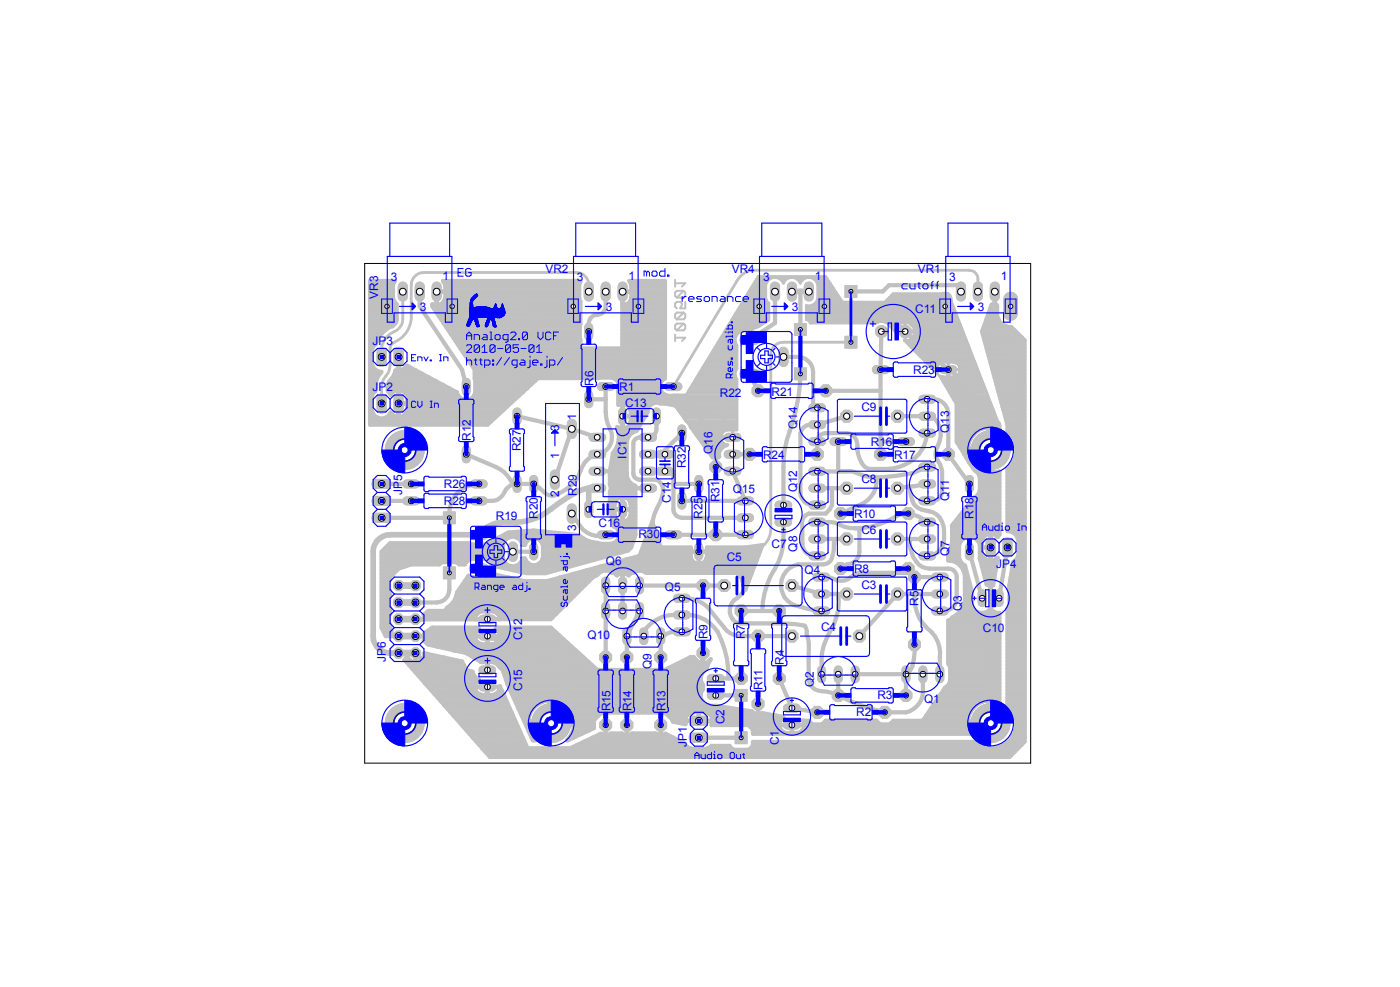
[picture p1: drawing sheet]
<svg xmlns="http://www.w3.org/2000/svg" width="210mm" height="148mm" viewBox="0 0 210 148" stroke-linecap="round" stroke-linejoin="round" font-family="sans-serif">
<defs><g id="words">
<g font-size="1.8" fill="#00f">
<text x="81.8" y="41">VR2</text>
<text x="109.8" y="41">VR4</text>
<text x="137.7" y="41">VR1</text>
<text x="56.7" y="44.8" transform="rotate(-90 56.7 44.8)">VR3</text>
<text x="58.6" y="42.1">3</text>
<text x="63" y="46.6">3</text>
<text x="66.4" y="42">1</text>
<text x="86.5" y="42.1">3</text>
<text x="90.9" y="46.6">3</text>
<text x="94.3" y="42">1</text>
<text x="114.5" y="42.1">3</text>
<text x="118.8" y="46.6">3</text>
<text x="122.2" y="42">1</text>
<text x="137.3" y="47">C11</text>
<text x="142.4" y="42.1">3</text>
<text x="146.7" y="46.6">3</text>
<text x="150.1" y="42">1</text>
<text x="55.9" y="51.7">JP3</text>
<text x="55.9" y="58.7">JP2</text>
<text x="89" y="57.8" transform="rotate(-90 89 57.8)">R6</text>
<text x="92.9" y="58.7">R1</text>
<text x="108" y="59.5">R22</text>
<text x="115.7" y="59.3">R21</text>
<text x="137" y="56">R23</text>
<text x="83.9" y="64.6" transform="rotate(-90 83.9 64.6)">3</text>
<text x="86.4" y="63" transform="rotate(-90 86.4 63)">1</text>
<text x="93.8" y="61">C13</text>
<text x="119.6" y="64.3" transform="rotate(-90 119.6 64.3)">Q14</text>
<text x="129.2" y="61.6">C9</text>
<text x="142.4" y="64.9" transform="rotate(-90 142.4 64.9)">Q13</text>
<text x="70.6" y="66.1" transform="rotate(-90 70.6 66.1)">R12</text>
<text x="78.1" y="67.7" transform="rotate(-90 78.1 67.7)">R27</text>
<text x="83.9" y="68.8" transform="rotate(-90 83.9 68.8)">1</text>
<text x="94" y="68.8" transform="rotate(-90 94 68.8)">IC1</text>
<text x="102.9" y="70.2" transform="rotate(-90 102.9 70.2)">R32</text>
<text x="106.9" y="68.1" transform="rotate(-90 106.9 68.1)">Q16</text>
<text x="114.5" y="68.8">R24</text>
<text x="130.6" y="66.8">R16</text>
<text x="134.1" y="68.8">R17</text>
<text x="60.3" y="74.3" transform="rotate(-90 60.3 74.3)">JP5</text>
<text x="66.6" y="75.7">R28</text>
<text x="66.6" y="73.1">R26</text>
<text x="74.4" y="77.9">R19</text>
<text x="80.7" y="77.8" transform="rotate(-90 80.7 77.8)">R20</text>
<text x="83.9" y="74.6" transform="rotate(-90 83.9 74.6)">2</text>
<text x="86.5" y="74.3" transform="rotate(-90 86.5 74.3)">R29</text>
<text x="100.6" y="75.4" transform="rotate(-90 100.6 75.4)">C14</text>
<text x="105.4" y="77.8" transform="rotate(-90 105.4 77.8)">R25</text>
<text x="107.9" y="75.3" transform="rotate(-90 107.9 75.3)">R31</text>
<text x="109.9" y="74">Q15</text>
<text x="119.6" y="73.8" transform="rotate(-90 119.6 73.8)">Q12</text>
<text x="128.1" y="77.7">R10</text>
<text x="129.2" y="72.4">C8</text>
<text x="142.4" y="75.1" transform="rotate(-90 142.4 75.1)">Q11</text>
<text x="146" y="77.8" transform="rotate(-90 146 77.8)">R18</text>
<text x="86.4" y="79.6" transform="rotate(-90 86.4 79.6)">3</text>
<text x="89.8" y="79">C16</text>
<text x="95.8" y="80.7">R30</text>
<text x="115.7" y="82.1">C7</text>
<text x="119.6" y="82.7" transform="rotate(-90 119.6 82.7)">Q8</text>
<text x="129.2" y="80.1">C6</text>
<text x="142.4" y="83.4" transform="rotate(-90 142.4 83.4)">Q7</text>
<text x="90.9" y="84.8">Q6</text>
<text x="99.7" y="88.6">Q5</text>
<text x="109" y="84.1">C5</text>
<text x="120.7" y="86">Q4</text>
<text x="128.1" y="85.9">R8</text>
<text x="129.2" y="88.3">C3</text>
<text x="149.4" y="85.2">JP4</text>
<text x="78.3" y="96" transform="rotate(-90 78.3 96)">C12</text>
<text x="88.1" y="95.9">Q10</text>
<text x="106.1" y="95.9" transform="rotate(-90 106.1 95.9)">R9</text>
<text x="111.7" y="95.8" transform="rotate(-90 111.7 95.8)">R7</text>
<text x="123.2" y="94.7">C4</text>
<text x="137.8" y="90.8" transform="rotate(-90 137.8 90.8)">R5</text>
<text x="144.3" y="91.6" transform="rotate(-90 144.3 91.6)">Q3</text>
<text x="147.4" y="94.8">C10</text>
<text x="57.9" y="99.2" transform="rotate(-90 57.9 99.2)">JP6</text>
<text x="97.7" y="100.3" transform="rotate(-90 97.7 100.3)">Q9</text>
<text x="117.6" y="99.7" transform="rotate(-90 117.6 99.7)">R4</text>
<text x="78.3" y="103.6" transform="rotate(-90 78.3 103.6)">C15</text>
<text x="91.6" y="106.7" transform="rotate(-90 91.6 106.7)">R15</text>
<text x="94.7" y="106.7" transform="rotate(-90 94.7 106.7)">R14</text>
<text x="99.8" y="106.7" transform="rotate(-90 99.8 106.7)">R13</text>
<text x="114.4" y="103.5" transform="rotate(-90 114.4 103.5)">R11</text>
<text x="122.1" y="103" transform="rotate(-90 122.1 103)">Q2</text>
<text x="128.4" y="107.4">R2</text>
<text x="131.6" y="104.9">R3</text>
<text x="138.6" y="105.4">Q1</text>
<text x="103" y="112" transform="rotate(-90 103 112)">JP1</text>
<text x="108.7" y="108.6" transform="rotate(-90 108.7 108.6)">C2</text>
<text x="116.8" y="111.7" transform="rotate(-90 116.8 111.7)">C1</text>
</g>
</g></defs>
<g fill="none" stroke="#c0c0c0" stroke-width=".3">
<path d="M101.3 50.6h1.5l-.5 .5M101.3 42v1M101.3 50.2v.9M101.3 42.5h1.5l-.5 .5M102.5 43.6h-1l-.2 .3v.5l.2 .2M102.5 46.9h-1l-.2 .2v.5l.2 .3M102.5 48.5h-1l-.2 .3v.5l.2 .2M102.5 48.5l.3 .3v.5l-.3 .2h-1M102.5 43.6l.3 .3v.5l-.3 .2h-1M102.5 46.9l.3 .2v.5l-.3 .3h-1M102.5 48.5l-1 1M102.5 46.9l-1 1"/>
<path d="M102.5 43.6l-1 1M102.8 45.3v.9h-.8l.3-.5v-.2l-.3-.2h-.5l-.2 .2v.5l.2 .2"/>
</g>
<g fill="none" stroke="#c0c0c0" stroke-width=".63">
<path d="M55.5 59.9h.3M55.5 56.6h1.1M55.5 52.2h.3M55.5 59.4h.3M55.5 58.8h.6M55.5 58.3h.8M55.5 57.7h.8M55.5 57.2h.9M55.5 56.1h1.4M55.5 55.5h.9M55.5 55h.4M55.5 54.5h.3"/>
<path d="M55.5 53.9h.3M55.5 53.3h.3M55.5 52.8h.3M55.5 51.7h.7M55.5 51.1h1M55.5 50.6h1.3M55.5 50.1h1.7M55.5 49.5h2.3M55.5 49h3.1M55.5 48.4h3.8M55.5 47.9h4M55.5 47.3h4"/>
<path d="M55.5 46.8h4M55.5 46.2h4M55.5 45.7h4M55.5 45.2h3.6M55.5 44.6h3.4M55.5 44.1h3.4M55.5 43.5h3.4M55.5 43h3.4M55.5 42.4h3.6M56.5 56.8l-.2 .8v1l-.3 .3-.2 .5v2.2a1.49 1.49 0 0 0 1.3 1.2 1.49 1.49 0 0 0 1.5-.9 1.31 1.31 0 0 0 1.4 .7 1.31 1.31 0 0 0 1.1-1.2v-1.7a1.31 1.31 0 0 0-1.1-1.3 1.31 1.31 0 0 0-1.4 .8l-.4-.6v-.8l.2-.6M56.5 56.8h.1M56.6 50.9h.1"/>
<path d="M56.6 50.9l-.2 .6-.4 .5-.2 .5v2.1a1.39 1.39 0 0 0 1.4 1.2l-.1 .1M56.9 56.1h.1M56.9 56.1l-.4 .7M57.1 55.9h.1M57.1 55.9l-.2 .2M57.3 49.9h.1M57.3 49.9l-.7 1M58.2 58.3h9.2M58.2 57.7h8.2M58.3 49.1h.1M58.3 49.1l-1 .8M58.4 58.8h.5"/>
<path d="M58.4 57.2h7M58.6 57l-.2 .2M58.6 57h.1M58.8 48.9h.1M58.8 48.9l-.5 .2M58.8 56.7l-.2 .3M58.8 56.7v.1M58.9 56.6h5.5M59.2 42.1h-3.7v21.6h17.6l7.6-7h9l.2-.1M59.2 42.1v.1M59.2 42.1l-.3 .6v2.1l.6 .8v2.4a1.26 1.26 0 0 1-.7 .9M59.2 56.1h4.1"/>
<path d="M59.2 56l-.4 .7M59.2 56v.1M59.8 59.9h.1M59.8 58.4v4.2M59.8 54.2h.1M59.8 59.4h.1M59.8 58.8h.1M59.8 55.5h.1M59.8 55h.1M59.8 54.5h.1M59.8 53.9h.1M59.8 53.5v2.1"/>
<path d="M60.2 55.5h2.1M60.7 58.8h7.8M60.9 55h.4M61.1 59.4h7.7M61.1 59.9h8.3M63 43.7v2.2l6.3 9.5 .6 2.6M64.9 45.7h.1M65.1 46.2h21.9M65.5 46.8h21.5M65.5 45.8v-2.1h11.4l2.4 2.4M65.5 45.7h.1M65.5 45.2h.1"/>
<path d="M65.5 44.6h.1M65.5 44.1h.1M65.8 47.3h21.2M66 45.7h21M66.2 47.9h20.8M66.5 42.1h20.5l-.1 .6v2.1l.1 .4v3.4v.2v3.4M66.5 42.1l.3 .8v1.7l-.2 .6M66.5 42.1v.1M66.5 48.4h20.5M66.6 45.2a1.32 1.32 0 0 1-1.7 .4v.3l6.3 9.5 .1 3.5a1.4 1.4 0 0 1-1.4 1.1 1.4 1.4 0 0 1-1.4-1.1l-7.5-4.1a1.41 1.41 0 0 1-1.7 .8l-.1 .4M66.6 45.2h20.4M66.7 42.4h20.3"/>
<path d="M66.8 44.6h20.1M66.8 44.1h20.1M66.8 43.5h20.1M66.8 43h20.1M66.9 49h20.1M67.3 49.5h19.7M67.6 50.1h19.4M68 50.6h19M68.3 51.1h18.7M68.3 43.7l-.5 2.2M68.7 51.7h18.3M69.1 52.2h30.6"/>
<path d="M69.4 52.8h30.3M69.8 53.3h29.9M70.2 53.9h29.5M70.5 59.9h6.7M70.5 54.5h29.2M70.9 55h28.8M71.1 59.4h6.7M71.2 56.6h20.6l.5 .2 .5 .5 .1 .4M71.2 56.1h28.5M71.2 55.5h28.5M71.3 58.8h7.2M71.3 58.3h7.7"/>
<path d="M71.3 57.7h8.3M71.3 57.2h8.9M79.3 46.1l1.1 1.1v6.7l1.6 .3M79.3 46.1h6M82 54.2h11.4M82 54.2l-6.3 6.3h-15.9M88.3 59.9h2.6M90.9 58v3.8a7.1 7.1 0 0 0 .8 3.1 2.62 2.62 0 0 1-2.1 3.2 3.6 3.6 0 0 0-2.6 2.6 6 6 0 0 1-3.8 3.6 1.64 1.64 0 0 1-1.5-.5l-1.6-1.2h-2.5M90.9 43.7v2.2a1.4 1.4 0 0 1-1.7 1.4 1.31 1.31 0 0 0-.9 1.1v1.3M91.8 56.6h7.9M92.6 57.2h6.6M92.8 59.9h10"/>
<path d="M92.8 59.4h9l4.3 2.4-6.4-1.3h-.6a1.39 1.39 0 0 0-1.8 .5M92.8 58.8h6.4M92.9 58.3l-.1 .3v2.1a1.25 1.25 0 0 1 1.8 .9v1.6M92.9 57.7v.6M92.9 58.3h6.1M92.9 57.7h6.1M93.4 51.7h6.3M93.4 51.1h6.3M93.4 50.6h6.3M93.4 50.1h6.3M93.4 49.5h6.3M93.4 49h6.3"/>
<path d="M93.4 48.4h6.3M93.4 47.9h6.3M93.4 47.3h6.3M93.4 46.8h6.3M93.4 46.2h6.3M93.4 45.7h.1M93.4 45.2h.1M93.4 44.6h.1M93.4 44.1h.1M93.4 45.9h2.4M93.9 45.7h5.8M94.4 42.1h5.3v14.6l-.5 .5-.2 .5"/>
<path d="M94.4 42.1l.3 .8v1.7l-.2 .6M94.4 42.1l.1 .1M94.5 45.2l-.1 .1a1.34 1.34 0 0 1-1 .5M94.5 45.2h5.2M94.6 42.4h5.1M94.7 43.7h-1.3v38.4l-13.3 3.2h-3.8l-1.9-1.9M94.7 44.6h5M94.7 44.1h5M94.7 43.5h5M94.7 43h5M99 58.3a1.9 1.9 0 0 0 1.1 1.1M99 57.7v.6"/>
<path d="M99.1 59.9l5.1 1.9 2.9 3.4M112.4 56.1l1.3 2.5M113.9 45.9l-.5 2.5h-2.2l-2.6 2.6v12.6l-1.5 1.6M116.3 43.7v4.7l-3.9 2.6M117.5 53.5h2.2a2.32 2.32 0 0 1 2.3 2.3v4.7a.59 .59 0 0 0 .6 .6M120.1 56.1a30.3 30.3 0 0 1-2.1 9.9l-.4 2.7-.1 7M120.1 43.7v5.7M123.7 45.9h5.2l.6 .7h3.1l3.2 3.1M123.9 58.6h8.2M127.6 43.7h4.8l1-.9h10.7v.9M132.2 49.7l-.1 5.7v12.7M135.8 49.7l6.4 5.7"/>
<path d="M139.1 59.9a2.86 2.86 0 0 1 2.7 .8l.4 1.1v6.3l3.2 4.5M141.6 57.2h2.4M141.8 45.9l-.8 .3v3.5h-5.2M141.9 57.7h2.6M142.2 58.3h2.8M142.2 55.4a13.3 13.3 0 0 1 6.4 12.1M142.2 56.6h.1M142.2 56.1h.1M142.2 55.5h.1M142.2 55.4v1.3M142.2 55.4h.1M142.5 58.8h3"/>
<path d="M142.8 59.4h3.2M143.1 59.9h3.4M143.2 56.6h.3M147.4 50.1h5.3M147.4 49.5h4.8M147.6 50.6h5.7M147.6 49h3.4M147.7 51.1h6M147.8 48.4h2.4M147.9 51.7h5.8M148 47.9h1.8M148 52.2h5.7"/>
<path d="M148.2 52.8h5.5M148.2 47.3h1.4M148.3 53.3h5.4M148.3 46.8h1.3M148.5 53.9h5.2M148.5 46.2h1.1M148.6 54.5h5.1M148.8 45.7l.7 .1M148.8 55h4.9M148.8 45.7h.1M148.8 45.7l-1.5 4 3.8 14v.9l.6 .5 .5 .9 .2 1M148.9 55.5h4.8"/>
<path d="M149.1 56.1h4.6M149.2 56.6h4.5M149.2 45.7h.1M149.2 45.2h.1M149.2 44.6h.1M149.2 43.7v4.7l3.8 6.4v19.7l.7 .6M149.2 44.3l.1 .1M149.4 57.2h4.3M149.5 57.7h4.2M149.5 45.8a2.88 2.88 0 0 0 1 2.9l.7 .3h.5l2 2v60.2l-2.3 2.3h-77.9l-12.8-14.6 .4-.4 .7 .8h1.1l.7-.8v-.5l5.7 1.2 .6 1.3 1 .2v.1M149.5 45.8h.1M149.7 58.3h4"/>
<path d="M149.8 58.8h3.9M149.9 59.4h3.8M150.1 59.9h3.6M55.5 63.2h18.2M55.5 62.6h1.2M55.5 62.1h.5M55.5 61.5h.3M55.5 61h.3M55.5 60.4h.3M57.2 75.1h4.5M57.2 72.6h4.5M57.8 62.6h16.5"/>
<path d="M58.5 62.1h.2M59.8 62.1h.1M59.8 61.5h.1M59.8 61h.1M59.8 60.4h.1M60.8 62.1h14.1M61.1 61.5h14.3M61.1 61h14.9M61.1 60.4h15.5M69.9 68.1l4.5 1.9a5.8 5.8 0 0 1 2.7 2.7h.3l.2-.1M71.8 72.6a4.4 4.4 0 0 0-4.4 5h-10.2M77.6 72.6a2.38 2.38 0 0 0-2.2 1.7 1.94 1.94 0 0 1-1.6 .8h-2"/>
<path d="M77.6 62.4l8.2 1.9M85.8 77l1.2 1.9a3.3 3.3 0 0 0 3.9 1.3M85.8 64.3l3.8 1.3M85.8 64.3l-2.6 7.6M89.6 70.7h3.8M91.5 75.7h.7M91.5 75.1h.8M91.5 74.6h1.4M91.5 74h3.8M91.5 72.4h3.1M91.5 71.9h2.7M91.5 71.3h2.5"/>
<path d="M91.5 70.8h2.5M91.6 76.3h.6M91.6 70.2h2.4M91.6 73.5h3.7M91.6 73h3.7M91.7 76.8h.5M91.7 69.7h2.3M91.7 69.2h2.3M91.8 77.4h.4M91.8 68.6h2.2M91.9 77.9h.6M91.9 68.1h2.1"/>
<path d="M92 78.5h3.3M92.2 76.4h2.4M92.2 79h3.1M92.3 67.5h1.7M92.5 67.2l-.5 .8-.5 2.7v1.9l.1 .3v.6l-.1 .3v1.9l.5 3.2a1.37 1.37 0 0 1 .9 1.4 1.37 1.37 0 0 1-1.1 1.2h-1.9l-1.5-.3M92.5 67.2h.1M92.5 67h1.5M92.6 74.8a1.23 1.23 0 0 1 1.3-.2 1.23 1.23 0 0 1 .7 1v1.5a1.23 1.23 0 0 1-1.2 1.2 1.23 1.23 0 0 1-1.2-1.2v-1.5l.1-.4zM92.6 64.3l.2 .9M92.6 64.3h.1M92.6 64.3v-.3l.5 .3M92.6 64.3h.5"/>
<path d="M92.7 79.5h2.6M92.7 66.4h1.3M92.8 64.8h2.2M92.8 60.4h5.3M92.8 66.3l-.3 .9M92.8 66.3h.1M92.8 65.9h1.3M92.8 65.2v1.1M92.8 65.2v.1M92.8 65.3h1.6M93.4 62.4h1.2M93.4 73.2h3.8"/>
<path d="M93.4 77.9h.1M93.4 77.4h.1M93.4 76.8h.1M93.4 76.3h.1M93.4 75.7h.1M93.4 75.1h.1M93.4 74.6h.1M93.4 64.3h.1M93.4 63.7h.1M93.4 63.2h.1M93.4 62.6h.1M93.4 62.1h.1"/>
<path d="M93.4 61.5h.1M93.4 61h.1M93.7 64.3h2M93.9 74.6h1.4M94 66.3v.1M94 71.2h.1M94 71.4l.3 .7M94.3 65.4v.1M94.3 72.1h.1M94.3 65.4l-.3 .7v5.3M94.3 72.1l.5 .6 .5 .2v7.3l-.6 1.9-.5 .5-12.4 3.3h-2.8l-5-1.1-.2-.4M94.3 77.9h1"/>
<path d="M94.3 61h3M94.5 63.7a1.25 1.25 0 0 1-1.4 .6M94.5 63.7h1.5M94.5 75.1h.8M94.6 77.4h.7M94.6 61.5h2.5M94.6 63.2l-.1 .5M94.6 76.8h.7M94.6 76.3h.7M94.6 75.7h.7M94.6 63.2h1.7M94.6 62.6h2.1"/>
<path d="M94.6 62.1h2.3M94.8 64.9h.1M94.8 64.9l-.5 .5M97.2 70.7h3.8v5.7a1.34 1.34 0 0 0 1.3 1.2h9.5M97.3 61l-.2 .5v.3l-1.6 2.8-.7 .3M97.4 79.5h.9M97.6 79h.5M97.8 78.5h.1M98.5 62.4v1.9a1.27 1.27 0 0 1-1.3 1.3h-1.3a.94 .94 0 0 0-.9 1v4.4a.94 .94 0 0 0 .9 .9h2.6a1.89 1.89 0 0 1 .8 2.6l-.2 .6a7.5 7.5 0 0 0-1.3 3.8v3.8M98.9 60.4h4.8M101 72.6h3.8M102.1 61h2.6"/>
<path d="M102.3 64.9l-2.6 2.6v.6h-2.5M104.8 61.5h.8M107.1 65.2l.3 .3M107.4 65.5l2.5 .1M107.4 65.5v4.5M109.9 70.7l1.9 4.4h-9.5M109.9 68.1h2.5M117.5 78.3a11.2 11.2 0 0 1-1.2 7 12.2 12.2 0 0 0-2 6.3M122.6 70.7h5M122.6 78.3a5.9 5.9 0 0 1 4 .7l.8 .2h.9M122.6 73.2h4.4M124.8 73.2v2.5l-.3 .7-.6 .6h-2.6a1.51 1.51 0 0 0-.9 1.9v2.6a1.86 1.86 0 0 0 2.2 1.9"/>
<path d="M125.7 66.2v4.5h1.9M127 62.4l-4.4 1.3a2.28 2.28 0 0 0-2.4 .8l-.1 .4v8.9a2 2 0 0 0 2.5 1.9M127.6 70.7l.5 .1a7.9 7.9 0 0 0 4 .8M128.3 79.2l.5 .1 .1 .3v3.1a1.95 1.95 0 0 1-1.9 1.9l-.9 .7M132.1 71.6h-.7a3.8 3.8 0 0 1-2.5 4.1l-2.8 1.3M132.1 66.2h3.8M134.6 62.4h4.5a1.91 1.91 0 0 1 1.8 1.6 5.5 5.5 0 0 1-.5 3.7 2.06 2.06 0 0 0 .6 1.9l.3 1.1v3.1a1.48 1.48 0 0 1-1.6 1.3h-.6M136.5 72.9a3.5 3.5 0 0 0 1.2 3.3l1.1 .3a2.89 2.89 0 0 1 2.8 3.1v1.2a2.56 2.56 0 0 1-2.5 2.6M136.5 72.9l-1.9 .3M139.1 70l-2.2 1-4.8 .6M139.1 64.9a6 6 0 0 1-6 5.4h-2.6a1.88 1.88 0 0 1-1.5-1.5 5.5 5.5 0 0 1-.4-2.4 1.79 1.79 0 0 0-1.6-1.5h-3.1a1.27 1.27 0 0 0-1.3 1.3v1.9M139.1 78.3a5.3 5.3 0 0 0-3.4-1.3l-1.1 .3a11.5 11.5 0 0 1-6.3 1.9"/>
<path d="M139.1 72.6l-2.6 .3M142.8 79h7.1M142.8 79.5h7.1M142.8 79.3h.1M143.1 78.5h6.8M143.5 60.4h3.5M143.5 65.9h2M143.5 65.3h2.4M143.5 64.8h2.9M143.5 64.3h3.8M143.5 63.7h6.4M143.5 63.2h6"/>
<path d="M143.5 62.6h5.5M143.5 62.1h5M143.5 61.5h4.5M143.5 61h4M143.6 77.9h6.3M143.6 66.4h1.7M144 77.4h5.9M144 67h1.2M144.3 67.5h4M144.4 76.8h5.5M144.6 68.1h.6M144.8 76.3h5.1"/>
<path d="M145 68.6h.3M145.2 67a3.5 3.5 0 0 1 3.1-3v7a3.4 3.4 0 0 1-3.1-3.2h3.7v3.2l1-.3v9.5l-.2 .3a1.32 1.32 0 0 0-1.5-.4 1.32 1.32 0 0 0-.9 1.1l.1 2.2M145.2 75.7h4.7M145.3 69.2h.3M145.6 69.7h.3M145.7 75.1h4.2M146 70.2h.5M146.2 74.6h3.7M146.5 70.8h1.1M146.8 74h3.1M146.9 71.3h3M147 73.5h2.9"/>
<path d="M147 73h2.9M147 72.4h2.9M147 71.9h2.9M147 73.5l-.2 .6-.7 .6-3.3 4.1v2.5M148.3 70.8h.6M148.3 70.2h.6M148.3 69.7h.6M148.3 69.2h.6M148.3 68.6h.6M148.3 68.1h.6M148.3 67h.6M148.3 66.4h.6"/>
<path d="M148.3 65.9h.6M148.3 65.3h.6M148.3 64.8h.6M148.3 64.3h.6M148.6 67.4v41.3M149.7 70.8h.2M149.9 64.3l-.1-.8-6.4-7-.4 .2-1.8-.1 2.3 3.9v5.7l1.9 3.2 .8 1.1 .6 .5 .2 .6v1.9M149.9 64.3h.1M149.9 64.3l-1-.3v3.2h-3.7v-.2M150.2 60.4h3.5M150.4 61h3.3M150.5 61.5h3.2"/>
<path d="M150.7 62.1h3M150.8 62.6h2.9M151 63.2h2.7M151.1 79.5h2.6M151.1 79h2.6M151.1 78.5h2.6M151.1 77.9h2.6M151.1 77.4h2.6M151.1 76.8h2.6M151.1 76.3h2.6M151.1 75.7h2.6M151.1 75.1h2.6"/>
<path d="M151.1 74.6h2.6M151.1 74h2.6M151.1 73.5h2.6M151.1 73h2.6M151.1 72.4h2.6M151.1 71.9h2.6M151.1 71.3h2.6M151.1 70.8h2.6M151.1 64.3h2.6M151.1 63.7h2.6M151.3 70.2h2.4M151.3 64.8h2.4"/>
<path d="M151.8 69.7h1.9M151.8 65.3h1.9M152.1 69.2h1.6M152.1 65.9h1.6M152.3 68.6h1.4M152.3 66.4h1.4M152.4 68.1h1.3M152.4 67.5h1.3M152.4 67h1.3M152.4 67a3.6 3.6 0 0 1-1.3 3.4v9.2a1.61 1.61 0 0 1 1.7 1.4v2.2l-.3 .6-.5 .5-.7 4.1 .1 .3v2l-.3 .6v14.2a3.8 3.8 0 0 1 .4 5.5 3.8 3.8 0 0 1-5.5 .3h-33a.98 .98 0 0 1-.8 1.1h-2.1l-.3-.1-.4-.5h-2.7l-.2 .3-.6 .2h-2.2l-.6-.2-.5-.5-.1-.3h-.2l-2.5-1.3-.1 .2h-1.2l-.2-.2h-3.5l-.2 .2h-1.2l-.1-.2h-1.6l-.3 .2h-1.1l-.2-.2-4.6 2.2M57.2 83.4h18.2M57.2 93.7h1.3"/>
<path d="M57.2 93.1h1.1M57.2 92.6h1.1M57.2 92.1h1.3M57.2 91.5h1.3M57.2 91h1.1M57.2 90.4h1.1M57.2 89.9h1.1M57.2 89.3h1.3M57.2 88.8h1.3M57.2 88.2h1.1M57.2 87.7h1.1M57.2 87.2h1.1"/>
<path d="M57.2 86.6h1.3M57.2 86.1h1.8M57.2 85.5h2.3M57.2 85h3.4M57.2 84.4h8.8M57.2 83.9h13.3M57.2 82.8h18.2M57.3 94.2h1.3M57.6 94.8h.9M57.7 82.3h17.7M57.8 95.3h.7M57.9 83.4v10.7l1.3 1.3"/>
<path d="M58.3 81.7h17.1M58.5 93.7v.4l.2 .5-.2 .3v.5M60.8 99.2h.9M61 98.6h.1M61.4 99.7h8.2M62.3 99.3v-1.4l5.1 5.1h7.6M62.3 95.4h12.7M62.3 99.2h.1M62.3 98.6h.1M62.3 98h.1M62.4 97.9l-2.6 .1M63 95.4h.1"/>
<path d="M63 99.2h6.1M63 92.8v.1M63.5 98.6h3.1M63.6 95.3h7.6M63.6 92.6h7.7M63.6 98h.6M63.6 95.9h7.7M63.8 92.1h7.7M63.8 94.8h7.6M64 96.4h7.8M64.7 94.2h7M65.6 97h20.1"/>
<path d="M66.8 91.5h17.2M67.3 91h17.2M67.4 85.9v2.5a1.95 1.95 0 0 1-1.9 1.9h-3.2M67.7 90.6l-.6 .6-.3 .4h-2.6l-.6 .7v.5M67.7 90.6h.1M67.7 90.6v.1M67.9 90.4h17.2M68 97.5h18.4M68.3 89.8l17.3 .1M68.3 89.8l-.6 .8M68.5 89.3h17.7M68.6 88.9l-.3 .9"/>
<path d="M68.6 88.8h18.1M68.7 84.4h1.1M69 88.2h18.2M69.4 87.7h18.4M69.7 87.2h18.6M69.8 84.4l-.1 .2h-.8l-.2-.2-.3-.1h-2.1l-.2 .1-.2 .2h-4.2l-1.9 .7-1.3 1.2v.5l-.2 .2v1.2l.2 .2v.9l-.2 .2v1.2l.2 .3v.8l-.2 .3v1.2l.2 .2M69.8 84.4l.4-.4 .6-.2h2.1l.5 .2 .4 .4M70.1 86.6h6.3M70.2 98h16.8M71 98.6h16.6M71.2 92.8l.1-.2a1.1 1.1 0 0 1 .8-.9h1.9l.4 .1a1.1 1.1 0 0 1 .6 1M71.8 96.4a1.23 1.23 0 0 1 0-2.1l-.3-.2h-6.6l-1.3 .9v.9v.1l.6 .7 5.7 1.2 2.3 1.4h1.8l.6 .2 .3 .5 .5 .4 .7 2.2 3.8 8.4h.4l-.4-.5a2.64 2.64 0 0 1-.7-1.7h3.2v-3.8l-.9 .2"/>
<path d="M71.8 96.4l.6 .2h1.4a1.22 1.22 0 0 0 1.2-.9 1.22 1.22 0 0 0-.7-1.4l.4-.2h7.9l7 6.4h10.1l3.9-1.9h.5l.8 .8h1.2l.5-.5-.5 .9-.1 .5a1.53 1.53 0 0 0-.5 2.4v.6l-.4 .7v.6M71.8 86.5a8 8 0 0 0 1.3 4.5M71.8 85.9h.1M71.8 86.1h.1M71.8 85.3v1.3M72 99.2h16.1M73.1 91v1.9M73.1 92.6h.1M73.1 92.1h.1M73.1 99.8l.1 .1M73.1 99.7h.1M73.1 96.4h.1"/>
<path d="M73.1 95.9h.1M73.2 83.9h2.3M73.6 86.1h.3M73.7 81.2l-.8 .5h-2.1l-.5-.2h-11.8l-1.3 1.2v11.4l.7 1.3h1.2M73.7 81.2h2M73.8 84.4h2M74.4 96.4h10.7M74.5 94.2h8.2M74.6 85h10.8M74.7 92.1h8.7M74.7 99.7h14M74.8 80.6h1.5"/>
<path d="M74.8 94.8h8.6M74.9 95.9h9.6M74.9 92.6h8M75 95.3h9M75.7 81.1a1.49 1.49 0 0 1 1.5-.6 1.49 1.49 0 0 1 1.2 1.2h.3a1.39 1.39 0 0 1 1.4-1 1.39 1.39 0 0 1 1.4 1.1v1.9a1.39 1.39 0 0 1-1.4 1.1 1.39 1.39 0 0 1-1.4-1.1h-.3a1.49 1.49 0 0 1-1.5 1.3 1.49 1.49 0 0 1-1.5-1.2v-2.1zM75.9 80.1h9.2M76.9 82.7h3.2M77.1 85.5h6.2M77.5 80.6h9.8M78 84.4h1.2M78.2 81.2h.8M78.3 83.9h.5"/>
<path d="M78.8 87.2l-5.1-1.2-.6 .5-.4 .1h-1.7l-.7-.3-1.7 2.6M80.9 84.4h6.4M81.1 81.2h7.3M81.3 83.9h8M81.4 81.7h13.4M81.5 83.4h9.8M81.5 82.8h11.9M81.5 82.3h13M84 86.6h4.9M85.9 86.1h3.8M87.4 80.7l-.5-.4-6.8-.7-3.8 .2-2.6 1.4M87.4 80.7h.1"/>
<path d="M87.4 80.7l1 .5M88 85.5h24.9M88.4 81.2h.1M90 85h23.1M90.9 87.8v10.8M92 84.4h12.2M92.3 86.1h.5M92.5 81.2h2.5M92.8 80.6h2.4M92.9 80.1h2.4M93.3 84.3l.1 .1v7.2M93.3 84.3l-17 6-3.2 .7"/>
<path d="M93.4 86.5h.1M93.4 86.1h.1M93.9 83.9h9.8M94 86.1h.5M95.9 83.4h7.7M95.9 91.6l-1.9 3.8v3.2M95.9 83.4l-13.9 3.8M95.9 87.8h12.7M96.1 82.8h7.5M96.4 82.3h7.2M96.6 95.4v-.7a5.7 5.7 0 0 1 5.7-2.5 5.5 5.5 0 0 1 6 3.9 13.7 13.7 0 0 1 1 5.6M96.6 81.7h2.4"/>
<path d="M96.7 81.2h2.1M96.9 80.6h1.7M97.2 80.1h1.2M97.8 82.7h14v4.5a2.96 2.96 0 0 1-1.7 2.8 2.09 2.09 0 0 0 .6 3.4l.5 .1a43.4 43.4 0 0 1 9.5 .3l.3 .8v.5a7.6 7.6 0 0 1 .3 4.1v2.5a1.88 1.88 0 0 0 1.9 1.9l1.7 .3 .8 .4M97.8 82.7l-4.5 1.6M99.1 82.1h4.5v1.4a1.23 1.23 0 0 0 1.2 1.1 1.23 1.23 0 0 0 1.3-1.1v-1.4h5.7l2.5-.3-2.5 6.6-.6-1.9-.7-.6h-13.6a1.47 1.47 0 0 0-1.9 0h-.3l-.4 .4a1.17 1.17 0 0 0-1.8 0l-.4-.4h-.3a1.5 1.5 0 0 0-2.3 .3l-.6 .3-6.3 6.3h-20.3M99.1 95.4v3.2M99.1 82.1l-1.3-3.8-1.9 5.1M99.1 82.1l-3.2 1.3M101 80.2h10.8M101.3 99.7h4.9M102.3 94.7a3 3 0 0 0-2.9 .9l-.3 .4"/>
<path d="M102.3 89.7a5.2 5.2 0 0 1 5.1 2.8l1.2 1.6a3 3 0 0 0 2.6 1.3h7.6M102.4 99.2h2.2M103.5 98.6h.6M104.8 83.4h.1M104.8 82.7v1.9M104.8 84.4h.1M104.8 83.9h.1M104.8 82.8h.1M105.4 84.4h7.9M105.5 97.9l-.7 5.1M105.5 99.2h.1M105.5 98.6h.1"/>
<path d="M105.5 98.6v.8M105.9 83.9h7.6M106.1 83.4h7.7M106.1 82.8h7.8M106.1 82.3h8M106.3 99.2h.1M110.7 86.1h2M111.2 91.6h5.7M111.2 86.6h1.3M111.4 87.2h.9M111.6 87.7h.5M111.7 88.2h.1"/>
<path d="M118.8 87.8l4.4 1.3h3.8M122.6 80.8h4.4M123.2 86.5a3.4 3.4 0 0 1 2.4 .5 2.19 2.19 0 0 0 2-.5l1.1-.5 .5-.1h7.3a.59 .59 0 0 1 .7 .6M125.1 80.8a6.5 6.5 0 0 1-.5 3.2l-.6 .5-.5 .1h-3.8a3.2 3.2 0 0 0-2.6 3.4 3.2 3.2 0 0 0 3 3l2 .5 1.1 .1M125.7 89.1a8.1 8.1 0 0 1-1.2 5.6 8.4 8.4 0 0 0-1.3 4.5v1.9M134.6 80.8h4.5M136.2 85.3l1 1.2M136.5 80.8a4.5 4.5 0 0 0 1.8 4.2l1.1 .3h2.8a1.19 1.19 0 0 1 1.3 1.2v3.2a2.05 2.05 0 0 1-2.5 1.9M137.2 96.7a6.9 6.9 0 0 1-.7 3.8M137.2 89.1a6.5 6.5 0 0 0 2.5 5.6 4.6 4.6 0 0 1 1.3 3.9v2.5M137.2 86.5h3.8M141 89.1h-6.4l-5.7 6.3"/>
<path d="M142.2 83.4h1.7M142.2 95.3h7.7M142.2 94.8h7.7M142.2 94.2h7.7M142.2 93.7h7.7M142.2 93.1h7.7M142.2 83.9h1.7M142.2 99.2h7.7M142.2 98.6h7.7M142.2 97.5h7.7M142.2 97h7.7M142.2 96.4h7.7"/>
<path d="M142.2 95.9h7.7M142.3 82.8h1.6M142.3 98.1a2.27 2.27 0 0 0 .2 2v2l-.2 .6-.6 .5-3.3 4.9h-4.4l-.5 .5h-1.5l-.6-.5h-7.5l-.6 .5h-1.5l-.5-.5-.9-.1 .2 .4M142.3 98.1h.1M142.3 98h7.6M142.4 99.7h7.5M142.6 82.3h1.3M142.6 82.3l-.4 .5v1.2h.5M142.6 82.3h.1M142.6 84l.8 .3M142.7 81.7h1.2M142.8 92.6h7.1"/>
<path d="M142.8 81.2h1.3M142.8 80.6h2M142.8 80.1h5.4M142.8 81.3l-.2 1M143 92.5l-.8 .6 .1 5M143 92.5h.1M143.4 84.3h.1M143.4 84.3l.6 .5M143.6 84.4h.6M143.6 92.1h6.3M143.9 91.9v.1M143.9 91.9h.1"/>
<path d="M143.9 91.9l-.9 .6M144 84.8h.1M144 84.8l.5 .6M144.1 81.2a1.59 1.59 0 0 1 1.6-.7 1.59 1.59 0 0 1 1.3 1.3v1.9l1 3.9 .2 .1 .4 .4 .4-.4M144.1 81.2l-.2 .6v1.9l.2 .6 .6 .5 1.1 3.9v2a1.61 1.61 0 0 0 1.2 1.2 1.61 1.61 0 0 0 1.6-.6l.4 .4 .6 .2h.3v13.3h-.1M144.1 91.5h2.2M144.2 85h.6M144.4 91.1l-.5 .8M144.4 91.1v.1M144.5 91h1.4M144.5 85.4l.2 .7v4.1M144.5 85.4h.1"/>
<path d="M144.5 85.5h.4M144.7 90.4h1.1M144.7 86.1h.4M144.7 89.9h1.1M144.7 89.3h1.1M144.7 88.8h1.1M144.7 88.2h1M144.7 87.7h.8M144.7 87.2h.7M144.7 86.6h.5M144.7 90.2l-.3 .9M145.4 82.7l1.9 7"/>
<path d="M146.1 80.6h1.4M146.7 81.2h.6M147 83.4h.4M147 81.7h.3M147 83.9h.8M147 82.8h.3M147 82.3h.3M147.2 84.4h2.3M147.3 85h2.1M147.3 82.1h1.3M147.4 83.4a1.33 1.33 0 0 0 2.3 .3l-.7 4M147.4 85.5h1.9"/>
<path d="M147.6 86.1h1.6M147.7 86.6h1.4M147.9 87.2h1.2M148.2 87.7h.8M148.4 91.5h.4M148.6 83.4h.1M148.6 81.7h.1M148.6 83.9h.1M148.6 82.8h.1M148.6 82.3h.1M148.6 81.2h.1M148.6 80.6h.1"/>
<path d="M148.6 80.1h.1M149 80.1h.9M149.4 83.9h.2M151.1 95.3h2.6M151.1 94.8h2.6M151.1 94.2h2.6M151.1 93.7h2.6M151.1 93.1h2.6M151.1 92.6h2.6M151.1 92.1h2.6M151.1 91.5h2.6M151.1 99.7h2.6"/>
<path d="M151.1 99.2h2.6M151.1 98.6h2.6M151.1 98h2.6M151.1 97.5h2.6M151.1 97h2.6M151.1 96.4h2.6M151.1 95.9h2.6M151.1 82.1l-1.2 7.6M151.3 91h2.4M151.3 88.2h2.4M151.4 90.4h2.3M151.4 89.9h2.3"/>
<path d="M151.4 89.3h2.3M151.4 88.8h2.3M151.4 87.7h2.3M151.5 87.2h2.2M151.6 86.6h2.1M151.7 86.1h2M151.8 85.5h1.9M151.9 85h1.8M152 84.4h1.7M152.2 80.1h1.5M152.4 83.9h1.3M152.7 80.6h1"/>
<path d="M152.7 83.4h1M152.8 81.7h.9M152.8 82.8h.9M152.8 82.3h.9M152.8 81.2h.9M61.8 100.3h8M62.3 100.8h8.6M62.8 101.4h8.3M63.3 101.9h8.4M63.7 102.5h7.7M64.2 103h7M64.7 103.5h6.6"/>
<path d="M65.2 104.1h6.6M65.7 104.6h10M66.1 105.2h9.9M66.6 105.7h9.6M67.1 106.3h9.4M67.6 106.8h9.1M68 107.3h8.9M68.5 107.9h8.7M69 108.4h8.4M69.5 109h8.2M70 109.5h7.9M70.5 110.1h7.7"/>
<path d="M70.9 100.8l.2 .6 .5 .4 .2 .1a1.22 1.22 0 0 0-.6 1.4 1.22 1.22 0 0 0 1.2 .9h1.4l.6-.1M70.9 110.6h7.5M71.4 111.2h7.3M71.9 111.7h7M72.4 112.2h9.7M72.9 112.8h79.2M73.1 104.2v-1.2l-.6 5.1 4.4 4.4h10.8l3.2-1.9v-1.9M73.1 104.1h.1M73.1 103.5h.1M73.3 113.3h78.3M74.4 104.1l.4-.5 .2-.7 4.1 9.3M74.4 104.1h1.1"/>
<path d="M74.9 103.5h.3M75 103h.1M75.2 100.3h14.1M75.6 100.8h29.8M75.7 101.4h29.5M75.9 101.9h29.2M76.1 102.5h29.2M76.3 103h29.2M76.5 103.5h28.8M76.8 104.1h28.3M77.1 104.6h28M77.3 105.2h4.2"/>
<path d="M77.6 105.7h2.9M77.8 106.3h2.2M78 106.8h1.6M78.3 107.3h1.1M78.5 107.9h.8M78.7 108.4h3.7M79 109h.3M79.3 109.5h.1M79.5 110.1h.1M79.8 110.6h.2M81.5 105.2a3.5 3.5 0 0 0-2.3 2.9h7a3.4 3.4 0 0 0-3.2-3.1v3.8h3.2l-.1 .1a3.7 3.7 0 0 1-1 2.1l4-1.8v-1.2l1-1.1h.4l.1-.1M82 112.2h1.4"/>
<path d="M82.4 106.8h.6M82.4 107.9h.6M82.4 107.3h.6M82.4 106.3h.6M82.4 105.7h.6M82.4 105.2h.6M83 108.4h6.1M83.2 112.2h20.4M83.8 105.2h21.6M84.8 105.7h21.2M85.4 110.6h.6M85.4 106.3h24.6"/>
<path d="M85.7 106.8h18.1M85.7 110.1h1.5M86 109.5h2.4M86 107.3h3.7M86.1 100.4l-13-5v5.1M86.1 100.4l6.7 2.6h12M86.1 100.4l-3.4 8M86.1 109h3M86.1 107.9h3.1M86.5 111.7h16.2M87.7 111.2h14.4M88.9 110.6h12.1"/>
<path d="M90 110.1h.2M90.9 110.1h.1M90.9 110h.1M91.6 110.1h1.8M94 110.1h.1M94 108.7v1.9M94 110h.1M94.7 110.1h3.7M99.1 106.8l.1 .1h.7l1 1.1v.2l1.9 .4a1.29 1.29 0 0 1 1-1.8M99.1 108.7v1.9l.6 .7 2.6 1.9h48.8l2.6-2.6h-1.9M99.1 110.1h.1M99.1 110h.1"/>
<path d="M99.8 110.1h.1M100.2 100.3h5.8M100.3 107.3h2.7M100.8 107.9h1.9M102.1 108.4h.7M102.7 108.1h4.2M103.8 106.8h1.9a1.29 1.29 0 0 1 1 1.9h5.7l.2 .3M104.8 108.1l8.9 .6M104.8 103v5.1M104.8 106.8h.1M104.8 110.6h6.4M104.8 107.9h.1"/>
<path d="M104.8 107.3h.1M105.1 104.6l.3 .6M105.4 105.2l.1 .3 .9 .3h1l5.4 .9 .3 .3 1.2-.1 2.8 .5 .4 .3-.3 .2-.3 .5M105.8 106.8h7.1M106.1 112.2h3.6M106.7 107.3h9.8M106.9 108.4h10M106.9 107.9h10.3M107.4 101.7h3.8M107.4 104.3h3.8M112.6 109h4.3M112.6 112.2h35.4"/>
<path d="M113 109.5h4.2M113 111.7h33.6M113.7 108.7h34.9M113.7 105.5v3.2M113.8 106.8v.1M116.9 101.7l1.9 4.5 3.8 .6M116.9 108.4v.6l.3 .5M117.2 109.5l.4 .4h.4h1.5h.4l.5-.4M118.8 108.7v1.2M118.8 109.5h.1M118.8 109h.1M120.4 109.5h24.9"/>
<path d="M120.6 108.4v.6l-.2 .5M120.6 109h24.6M120.6 108.4h1M123.5 108.4h8.3M125.7 101.1v3.2M133.6 108.4h14.7M136.5 100.5l-.7 .6h-.5h-7M136.5 100.5l-.6 .6v3.2M138.4 101.1v2.5a3.2 3.2 0 0 1-2.5 3.2h-3.2a31.4 31.4 0 0 1-7-2.5M138.6 107.9h6.6M138.9 107.3h6.4M139.3 106.8h6.2"/>
<path d="M139.7 106.3h6.2M140 105.7h6.5M140.4 105.2h7M140.8 104.6h9.1M141.1 104.1h8.8M141.5 103.5h8.4M142 103h7.9M142.4 102.5h7.5M142.5 101.9h7.4M142.5 101.4h7.4M142.5 100.8h7.4M142.5 100.3h7.4"/>
<path d="M147.4 105.2a3.3 3.3 0 0 0-2.2 2.9h3.7v-3.1l.9 .2M147.4 105.2l.9-.2v3.8h-3.1l.1 .8 .2 .4h-32.5v-.4l-.2-.4-.2-.2M148.3 106.8h.6M148.3 107.9h.6M148.3 107.3h.6M148.3 106.3h.6M148.3 105.7h.6M148.3 105.2h.6M148.6 108.7v.1M148.6 108.4v.1M149.2 112.2h3.5M149.8 105.2h.1"/>
<path d="M150.6 111.7h2.6M151.1 105.2h2.6M151.1 104.6h2.6M151.1 104.1h2.6M151.1 103.5h2.6M151.1 103h2.6M151.1 102.5h2.6M151.1 101.9h2.6M151.1 101.4h2.6M151.1 100.8h2.6M151.1 100.3h2.6M151.3 105.7h2.4"/>
<path d="M151.3 111.2h2.4M151.8 106.3h1.9M152.1 106.8h1.6M152.1 110.1h1.6M152.3 109.5h1.4M152.3 107.3h1.4M152.4 109h1.3M152.4 108.4h1.3M152.4 107.9h1.3"/>
</g>
<path d="M59.8 95.4h2.5M59.8 97.9h2.5M59.8 92.8h2.5M59.8 90.3h2.5M59.8 87.8h2.5" fill="none" stroke="#c0c0c0" stroke-width="1"/>
<path d="M59.8 53.5v7M86 45.9l-.4 .3-.3-.1M118.8 43.7h2.5M88.3 73.2a7.5 7.5 0 0 0-3.2 1.4l-1.3 .8a10.8 10.8 0 0 1-5.3 2.8l-1.1 .1a6.7 6.7 0 0 0-4.3 .7l-.7 .6-.6 .6h-13.3a2.56 2.56 0 0 0-2.5 2.5v12.7a2.49 2.49 0 0 0 2.5 2.5h1.3M88.3 73.2v3.2M88.3 73.2h1.3" fill="none" stroke="#c0c0c0" stroke-width=".85"/>
<g fill="none" stroke="#c0c0c0" stroke-width=".42">
<path d="M58 45.9h-2.4v17.1h4.2v-2.5M60.4 43.7v4.1a1.93 1.93 0 0 1-1.3 1.9 3.3 3.3 0 0 0-1.9 3.8M88.3 43.7v-.9a1.88 1.88 0 0 0-1.9-1.9h-22.8a1.88 1.88 0 0 0-1.9 1.9v4.4a4.3 4.3 0 0 1-2.9 4.3l-.3 .7v2.6a3.1 3.1 0 0 1-1 2.1l-.3 1.1v2.5M101 60h9.5M101 59.7h9.5M101 59.3h9.5M103.1 58.9h7.4M103.3 58.6h7.2M103.5 58.3h7M103.7 57.9h6.8M103.9 57.6h6.6M104.1 57.2h6.4"/>
<path d="M104.4 56.9h6.1M104.5 56.6h5.9M104.7 56.2h5.6M104.9 55.9h5.4M105.2 55.6h5.2M105.4 55.2h5.1M105.6 54.8h4.9M105.8 54.5h4.7M106 54.2h4.5M106.2 53.8h4.3M106.4 53.5h4.1M106.6 53.1h3.9"/>
<path d="M106.9 52.8h3.6M107 52.5h3.5M107.2 52.1h3.3M107.4 51.8h3.1v3.5a1.22 1.22 0 0 0 0 1.6v7.6h-1.5a1.11 1.11 0 0 0-.9 1.2 1.11 1.11 0 0 0 1.1 1M107.7 51.4h2.7M107.9 51.1h2.4M108.1 50.7h2.2M108.3 50.4h2.2M108.5 50h2.2M108.7 49.7h2.5M108.9 49.4h4M109.1 49h4.6"/>
<path d="M109.3 48.7h5M109.5 48.4h5.3M109.7 48h5.6M109.9 47.6h5.4M110.2 47.3h5.1M110.3 50.7v.6l.2 .5M110.4 47h4.9M110.6 46.6h4.7M110.8 46.3h4.5M111 45.9h4.3M111.2 45.6h4.1M111.4 45.3h3.7"/>
<path d="M111.6 44.9h3.3M111.8 44.6h3.1M112 44.2h2.9M112.2 43.9h2.7M112.4 43.5h2.5M112.7 43.2h2.2M112.9 42.9h2M113.1 42.5h1.8M113.3 42.2h1.8M113.5 41.8h1.9M115.4 41.8l.6-.2h.5l.5 .2M115.4 41.8l-.3 .4-.2 .5v2.1l.2 .5 .2 .2v2.5l-1.4 .9-1.7 .7a1.52 1.52 0 0 0-1.9 1.1"/>
<path d="M117 41.8l.5 .7 .1-.3 .4-.4M117 41.8h1M117.4 42.2h.2M118 41.8l.5-.2h.5l.6 .2M119.6 41.8l.5 .7v-.3l.4-.4M119.6 41.8h.9M119.9 42.2h.3M120.5 41.8l.5-.2h.6l.5 .2M121 47.6h22.6M121 47.3h22.5M121 47h22.4M121 46.6h22.3"/>
<path d="M121 46.3h22.1M121 45.9h22M121.2 48h22.6M121.5 48.4h10.2M122.1 41.8l.4 .4 .2 .5v2.1l-.2 .5M122.1 41.8h2M122.1 45.6h20.8M122.4 42.2h1.9M122.5 45.3a1.33 1.33 0 0 1-1.5 .5v2.1a.55 .55 0 0 1 .5 .5h9.9M122.5 45.3h3.9M122.6 44.9h3.6M122.6 42.5h1.9"/>
<path d="M122.7 44.6h3.2M122.7 44.2h3M122.7 43.9h2.7M122.7 43.5h2.5M122.7 43.2h2.3M122.7 42.9h2.1M127.6 51.3h-10.1a1.88 1.88 0 0 0-1.9 1.9v25.7a3.5 3.5 0 0 1-3.8 3.8M131.4 48.4a1.58 1.58 0 0 1 2.1 .5l.9 .9v-.6l.8-.8h1.1l.8 .8v1.1l-.8 .8M131.4 48.4v.1M132.8 45.3h9.9M132.8 48.4h11.1M133.1 44.9h9.5"/>
<path d="M133.3 48.7h1.6M133.4 44.6h9.1M133.6 49h1M133.8 44.2h8.5M133.9 49.4h.5M134.3 49.7h10.1M135.8 48.4v2.7M135.8 50.7h.1M135.8 50.4h.1M135.8 50h.1M135.8 49.4h.1M135.8 49h.1"/>
<path d="M135.8 48.7h.1M136 51.4h9.1M136.4 51.8h8.8M136.6 48.7h7.5M136.7 50.7h8.2M136.7 52.1h8.7M137 50.4h7.7M137 49h7.2M137 52.5h8.5M137.1 50h7.5M137.1 49.4h7.2M137.4 52.8h8.2"/>
<path d="M137.7 53.1h8.1M138.1 53.5h7.8M138.4 53.8h7.7M138.7 54.2h7.5M139.1 54.5h1.9M139.4 54.8h1.2M139.8 55.2h.7M140.1 55.6h.4M140.5 55.4h3.5M140.5 55.9h.1M141.1 56.6h6M141.5 56.6l-.6-.2 .4 .3h.3l1.9 3.2 6.4 3.8-7.7-19.7h-8.2l-1.3 1.3h-6.3l-2.5-3.8h-10.2l-10.8 17.7h-1.9v1.3l1.9 2.7 .4 .4 .3 .5"/>
<path d="M141.7 56.9h5.5M141.9 57.2h5.5M142.2 57.6h5.3M142.2 54.3v2.3M142.2 56.2h.1M142.2 55.9h.1M142.2 55.6h.1M142.2 55.2h.1M142.2 54.8h.1M142.2 54.5h.1M142.3 57.9h5.3M142.5 58.3h5.2"/>
<path d="M142.8 58.6h5.1M143 58.9h5M143.2 59.3h5M143.4 59.7h4.9M143.5 54.5l.4 .3M143.5 54.5l-.5-.2h-1.5l-.7 .3-.2 .2M143.5 54.5h2.8M143.7 60h4.7M143.7 56.2h3.3M143.9 54.8a1.15 1.15 0 0 1-.9 1.8M143.9 54.8h2.5M143.9 55.9h3"/>
<path d="M144 55.2h2.6M144 55.6h2.7M145 51.1h-9.3l5 5a1.15 1.15 0 0 1-.1-1.3M146.7 44v-2.2a1.34 1.34 0 0 0-1.3-1.3h-32.3a3 3 0 0 0-2.6 1.6l-9.5 15.9M101 60.3h9.5M101.1 60.7h9.4M101.4 61h9.1M101.6 61.4h8.9M101.9 61.7h8.6M102.1 62h8.4M102.4 62.4h8.1M102.6 62.7h7.9"/>
<path d="M102.8 63.1h7.7M103.2 63.4h7.3M103.4 63.8h7.1M103.6 64.1l3.3 4.6h.9l.2-.3v-.5M103.6 64.1h6.9M103.8 64.4h6.7M104.1 64.8h4.4M104.3 65.1h3.9M104.6 65.5h3.5M104.8 65.8h3.3M105 66.1h3.3M105.3 66.5h3.3"/>
<path d="M105.5 66.8h3.6M105.8 67.2h2.6M106 67.5h2.1M106.3 67.9h1.7M106.5 68.2h1.5M106.8 68.5h1.1M107.4 68.7v.7M107.4 69.2h.1M107.4 68.9h.1M108.1 65.6h1.8M109.1 66.7v.2a1.32 1.32 0 0 0-1.1 1M109.9 64.5v1.1"/>
<path d="M109.9 65.5h.1M109.9 65.1h.1M109.9 64.8h.1M144.3 60.3h4.2M144.8 60.7h3.9M145.4 61h3.4M146 61.4h3M146.6 61.7h2.5M147.1 62h2.1M147.7 62.4h1.7M148.3 62.7h1.2M148.8 63.1h.8"/>
<path d="M149.4 63.4h.3"/>
</g>
<path d="M76.9 82v1.5" fill="none" stroke="#c0c0c0" stroke-width="1.5"/>
<circle cx="76.9" cy="82.7" r=".51" fill="#fff"/>
<circle cx="76.9" cy="82.7" r=".51" fill="none" stroke="#000" stroke-width=".15"/>
<path d="M71.1 80.2h1.5" fill="none" stroke="#c0c0c0" stroke-width="1.5"/>
<circle cx="71.8" cy="80.2" r=".51" fill="#fff"/>
<circle cx="71.8" cy="80.2" r=".51" fill="none" stroke="#000" stroke-width=".15"/>
<path d="M71.1 85.3h1.5" fill="none" stroke="#c0c0c0" stroke-width="1.5"/>
<circle cx="71.8" cy="85.3" r=".51" fill="#fff"/>
<circle cx="71.8" cy="85.3" r=".51" fill="none" stroke="#000" stroke-width=".15"/>
<path d="M117.5 52.8v1.5" fill="none" stroke="#c0c0c0" stroke-width="1.5"/>
<circle cx="117.5" cy="53.5" r=".51" fill="#fff"/>
<circle cx="117.5" cy="53.5" r=".51" fill="none" stroke="#000" stroke-width=".15"/>
<path d="M111.7 51h1.5" fill="none" stroke="#c0c0c0" stroke-width="1.5"/>
<circle cx="112.4" cy="51" r=".51" fill="#fff"/>
<circle cx="112.4" cy="51" r=".51" fill="none" stroke="#000" stroke-width=".15"/>
<path d="M111.7 56.1h1.5" fill="none" stroke="#c0c0c0" stroke-width="1.5"/>
<circle cx="112.4" cy="56.1" r=".51" fill="#fff"/>
<circle cx="112.4" cy="56.1" r=".51" fill="none" stroke="#000" stroke-width=".15"/>
<circle cx="134.6" cy="89.1" r=".97" fill="#c0c0c0"/>
<circle cx="134.6" cy="89.1" r=".97" fill="none" stroke="#c0c0c0" stroke-width=".15"/>
<circle cx="134.6" cy="89.1" r=".46" fill="#fff"/>
<circle cx="134.6" cy="89.1" r=".46" fill="none" stroke="#000" stroke-width=".15"/>
<circle cx="127" cy="89.1" r=".97" fill="#c0c0c0"/>
<circle cx="127" cy="89.1" r=".97" fill="none" stroke="#c0c0c0" stroke-width=".15"/>
<circle cx="127" cy="89.1" r=".46" fill="#fff"/>
<circle cx="127" cy="89.1" r=".46" fill="none" stroke="#000" stroke-width=".15"/>
<circle cx="134.6" cy="80.8" r=".97" fill="#c0c0c0"/>
<circle cx="134.6" cy="80.8" r=".97" fill="none" stroke="#c0c0c0" stroke-width=".15"/>
<circle cx="134.6" cy="80.8" r=".46" fill="#fff"/>
<circle cx="134.6" cy="80.8" r=".46" fill="none" stroke="#000" stroke-width=".15"/>
<circle cx="127" cy="80.8" r=".97" fill="#c0c0c0"/>
<circle cx="127" cy="80.8" r=".97" fill="none" stroke="#c0c0c0" stroke-width=".15"/>
<circle cx="127" cy="80.8" r=".46" fill="#fff"/>
<circle cx="127" cy="80.8" r=".46" fill="none" stroke="#000" stroke-width=".15"/>
<circle cx="134.6" cy="73.2" r=".97" fill="#c0c0c0"/>
<circle cx="134.6" cy="73.2" r=".97" fill="none" stroke="#c0c0c0" stroke-width=".15"/>
<circle cx="134.6" cy="73.2" r=".46" fill="#fff"/>
<circle cx="134.6" cy="73.2" r=".46" fill="none" stroke="#000" stroke-width=".15"/>
<circle cx="127" cy="73.2" r=".97" fill="#c0c0c0"/>
<circle cx="127" cy="73.2" r=".97" fill="none" stroke="#c0c0c0" stroke-width=".15"/>
<circle cx="127" cy="73.2" r=".46" fill="#fff"/>
<circle cx="127" cy="73.2" r=".46" fill="none" stroke="#000" stroke-width=".15"/>
<circle cx="134.6" cy="62.4" r=".97" fill="#c0c0c0"/>
<circle cx="134.6" cy="62.4" r=".97" fill="none" stroke="#c0c0c0" stroke-width=".15"/>
<circle cx="134.6" cy="62.4" r=".46" fill="#fff"/>
<circle cx="134.6" cy="62.4" r=".46" fill="none" stroke="#000" stroke-width=".15"/>
<circle cx="127" cy="62.4" r=".97" fill="#c0c0c0"/>
<circle cx="127" cy="62.4" r=".97" fill="none" stroke="#c0c0c0" stroke-width=".15"/>
<circle cx="127" cy="62.4" r=".46" fill="#fff"/>
<circle cx="127" cy="62.4" r=".46" fill="none" stroke="#000" stroke-width=".15"/>
<circle cx="135.9" cy="104.3" r=".97" fill="#c0c0c0"/>
<circle cx="135.9" cy="104.3" r=".97" fill="none" stroke="#c0c0c0" stroke-width=".15"/>
<circle cx="135.9" cy="104.3" r=".38" fill="#fff"/>
<circle cx="135.9" cy="104.3" r=".38" fill="none" stroke="#000" stroke-width=".15"/>
<circle cx="125.7" cy="104.3" r=".97" fill="#c0c0c0"/>
<circle cx="125.7" cy="104.3" r=".97" fill="none" stroke="#c0c0c0" stroke-width=".15"/>
<circle cx="125.7" cy="104.3" r=".38" fill="#fff"/>
<circle cx="125.7" cy="104.3" r=".38" fill="none" stroke="#000" stroke-width=".15"/>
<circle cx="137.2" cy="86.5" r=".97" fill="#c0c0c0"/>
<circle cx="137.2" cy="86.5" r=".97" fill="none" stroke="#c0c0c0" stroke-width=".15"/>
<circle cx="137.2" cy="86.5" r=".38" fill="#fff"/>
<circle cx="137.2" cy="86.5" r=".38" fill="none" stroke="#000" stroke-width=".15"/>
<circle cx="137.2" cy="96.7" r=".97" fill="#c0c0c0"/>
<circle cx="137.2" cy="96.7" r=".97" fill="none" stroke="#c0c0c0" stroke-width=".15"/>
<circle cx="137.2" cy="96.7" r=".38" fill="#fff"/>
<circle cx="137.2" cy="96.7" r=".38" fill="none" stroke="#000" stroke-width=".15"/>
<circle cx="126.1" cy="85.3" r=".97" fill="#c0c0c0"/>
<circle cx="126.1" cy="85.3" r=".97" fill="none" stroke="#c0c0c0" stroke-width=".15"/>
<circle cx="126.1" cy="85.3" r=".38" fill="#fff"/>
<circle cx="126.1" cy="85.3" r=".38" fill="none" stroke="#000" stroke-width=".15"/>
<circle cx="136.2" cy="85.3" r=".97" fill="#c0c0c0"/>
<circle cx="136.2" cy="85.3" r=".97" fill="none" stroke="#c0c0c0" stroke-width=".15"/>
<circle cx="136.2" cy="85.3" r=".38" fill="#fff"/>
<circle cx="136.2" cy="85.3" r=".38" fill="none" stroke="#000" stroke-width=".15"/>
<circle cx="126.1" cy="77" r=".97" fill="#c0c0c0"/>
<circle cx="126.1" cy="77" r=".97" fill="none" stroke="#c0c0c0" stroke-width=".15"/>
<circle cx="126.1" cy="77" r=".38" fill="#fff"/>
<circle cx="126.1" cy="77" r=".38" fill="none" stroke="#000" stroke-width=".15"/>
<circle cx="136.2" cy="77" r=".97" fill="#c0c0c0"/>
<circle cx="136.2" cy="77" r=".97" fill="none" stroke="#c0c0c0" stroke-width=".15"/>
<circle cx="136.2" cy="77" r=".38" fill="#fff"/>
<circle cx="136.2" cy="77" r=".38" fill="none" stroke="#000" stroke-width=".15"/>
<path d="M135.3 66.2h1.3" fill="none" stroke="#c0c0c0" stroke-width="1.4"/>
<circle cx="135.9" cy="66.2" r=".43" fill="#fff"/>
<circle cx="135.9" cy="66.2" r=".43" fill="none" stroke="#000" stroke-width=".15"/>
<path d="M125.1 66.2h1.3" fill="none" stroke="#c0c0c0" stroke-width="1.4"/>
<circle cx="125.7" cy="66.2" r=".43" fill="#fff"/>
<circle cx="125.7" cy="66.2" r=".43" fill="none" stroke="#000" stroke-width=".15"/>
<path d="M141 100.5v1.3" fill="none" stroke="#c0c0c0" stroke-width="1.4"/>
<circle cx="141" cy="101.1" r=".43" fill="#fff"/>
<circle cx="141" cy="101.1" r=".43" fill="none" stroke="#000" stroke-width=".15"/>
<path d="M135.9 100.5v1.3" fill="none" stroke="#c0c0c0" stroke-width="1.4"/>
<circle cx="135.9" cy="101.1" r=".43" fill="#fff"/>
<circle cx="135.9" cy="101.1" r=".43" fill="none" stroke="#000" stroke-width=".15"/>
<path d="M138.4 100.5v1.3" fill="none" stroke="#c0c0c0" stroke-width="1.4"/>
<circle cx="138.4" cy="101.1" r=".43" fill="#fff"/>
<circle cx="138.4" cy="101.1" r=".43" fill="none" stroke="#000" stroke-width=".15"/>
<path d="M123.2 100.5v1.3" fill="none" stroke="#c0c0c0" stroke-width="1.4"/>
<circle cx="123.2" cy="101.1" r=".43" fill="#fff"/>
<circle cx="123.2" cy="101.1" r=".43" fill="none" stroke="#000" stroke-width=".15"/>
<path d="M128.3 100.5v1.3" fill="none" stroke="#c0c0c0" stroke-width="1.4"/>
<circle cx="128.3" cy="101.1" r=".43" fill="#fff"/>
<circle cx="128.3" cy="101.1" r=".43" fill="none" stroke="#000" stroke-width=".15"/>
<path d="M125.7 100.5v1.3" fill="none" stroke="#c0c0c0" stroke-width="1.4"/>
<circle cx="125.7" cy="101.1" r=".43" fill="#fff"/>
<circle cx="125.7" cy="101.1" r=".43" fill="none" stroke="#000" stroke-width=".15"/>
<path d="M140.3 91.6h1.3" fill="none" stroke="#c0c0c0" stroke-width="1.4"/>
<circle cx="141" cy="91.6" r=".43" fill="#fff"/>
<circle cx="141" cy="91.6" r=".43" fill="none" stroke="#000" stroke-width=".15"/>
<path d="M140.3 86.5h1.3" fill="none" stroke="#c0c0c0" stroke-width="1.4"/>
<circle cx="141" cy="86.5" r=".43" fill="#fff"/>
<circle cx="141" cy="86.5" r=".43" fill="none" stroke="#000" stroke-width=".15"/>
<path d="M140.3 89.1h1.3" fill="none" stroke="#c0c0c0" stroke-width="1.4"/>
<circle cx="141" cy="89.1" r=".43" fill="#fff"/>
<circle cx="141" cy="89.1" r=".43" fill="none" stroke="#000" stroke-width=".15"/>
<path d="M122.6 91.6h1.3" fill="none" stroke="#c0c0c0" stroke-width="1.4"/>
<circle cx="123.2" cy="91.6" r=".43" fill="#fff"/>
<circle cx="123.2" cy="91.6" r=".43" fill="none" stroke="#000" stroke-width=".15"/>
<path d="M122.6 86.5h1.3" fill="none" stroke="#c0c0c0" stroke-width="1.4"/>
<circle cx="123.2" cy="86.5" r=".43" fill="#fff"/>
<circle cx="123.2" cy="86.5" r=".43" fill="none" stroke="#000" stroke-width=".15"/>
<path d="M122.6 89.1h1.3" fill="none" stroke="#c0c0c0" stroke-width="1.4"/>
<circle cx="123.2" cy="89.1" r=".43" fill="#fff"/>
<circle cx="123.2" cy="89.1" r=".43" fill="none" stroke="#000" stroke-width=".15"/>
<path d="M138.4 83.4h1.3" fill="none" stroke="#c0c0c0" stroke-width="1.4"/>
<circle cx="139.1" cy="83.4" r=".43" fill="#fff"/>
<circle cx="139.1" cy="83.4" r=".43" fill="none" stroke="#000" stroke-width=".15"/>
<path d="M138.4 78.3h1.3" fill="none" stroke="#c0c0c0" stroke-width="1.4"/>
<circle cx="139.1" cy="78.3" r=".43" fill="#fff"/>
<circle cx="139.1" cy="78.3" r=".43" fill="none" stroke="#000" stroke-width=".15"/>
<path d="M138.4 80.8h1.3" fill="none" stroke="#c0c0c0" stroke-width="1.4"/>
<circle cx="139.1" cy="80.8" r=".43" fill="#fff"/>
<circle cx="139.1" cy="80.8" r=".43" fill="none" stroke="#000" stroke-width=".15"/>
<path d="M121.9 83.4h1.3" fill="none" stroke="#c0c0c0" stroke-width="1.4"/>
<circle cx="122.6" cy="83.4" r=".43" fill="#fff"/>
<circle cx="122.6" cy="83.4" r=".43" fill="none" stroke="#000" stroke-width=".15"/>
<path d="M121.9 78.3h1.3" fill="none" stroke="#c0c0c0" stroke-width="1.4"/>
<circle cx="122.6" cy="78.3" r=".43" fill="#fff"/>
<circle cx="122.6" cy="78.3" r=".43" fill="none" stroke="#000" stroke-width=".15"/>
<path d="M121.9 80.8h1.3" fill="none" stroke="#c0c0c0" stroke-width="1.4"/>
<circle cx="122.6" cy="80.8" r=".43" fill="#fff"/>
<circle cx="122.6" cy="80.8" r=".43" fill="none" stroke="#000" stroke-width=".15"/>
<path d="M138.4 75.1h1.3" fill="none" stroke="#c0c0c0" stroke-width="1.4"/>
<circle cx="139.1" cy="75.1" r=".43" fill="#fff"/>
<circle cx="139.1" cy="75.1" r=".43" fill="none" stroke="#000" stroke-width=".15"/>
<path d="M138.4 70h1.3" fill="none" stroke="#c0c0c0" stroke-width="1.4"/>
<circle cx="139.1" cy="70" r=".43" fill="#fff"/>
<circle cx="139.1" cy="70" r=".43" fill="none" stroke="#000" stroke-width=".15"/>
<path d="M138.4 72.6h1.3" fill="none" stroke="#c0c0c0" stroke-width="1.4"/>
<circle cx="139.1" cy="72.6" r=".43" fill="#fff"/>
<circle cx="139.1" cy="72.6" r=".43" fill="none" stroke="#000" stroke-width=".15"/>
<path d="M121.9 75.7h1.3" fill="none" stroke="#c0c0c0" stroke-width="1.4"/>
<circle cx="122.6" cy="75.7" r=".43" fill="#fff"/>
<circle cx="122.6" cy="75.7" r=".43" fill="none" stroke="#000" stroke-width=".15"/>
<path d="M121.9 70.7h1.3" fill="none" stroke="#c0c0c0" stroke-width="1.4"/>
<circle cx="122.6" cy="70.7" r=".43" fill="#fff"/>
<circle cx="122.6" cy="70.7" r=".43" fill="none" stroke="#000" stroke-width=".15"/>
<path d="M121.9 73.2h1.3" fill="none" stroke="#c0c0c0" stroke-width="1.4"/>
<circle cx="122.6" cy="73.2" r=".43" fill="#fff"/>
<circle cx="122.6" cy="73.2" r=".43" fill="none" stroke="#000" stroke-width=".15"/>
<path d="M138.4 64.9h1.3" fill="none" stroke="#c0c0c0" stroke-width="1.4"/>
<circle cx="139.1" cy="64.9" r=".43" fill="#fff"/>
<circle cx="139.1" cy="64.9" r=".43" fill="none" stroke="#000" stroke-width=".15"/>
<path d="M138.4 59.9h1.3" fill="none" stroke="#c0c0c0" stroke-width="1.4"/>
<circle cx="139.1" cy="59.9" r=".43" fill="#fff"/>
<circle cx="139.1" cy="59.9" r=".43" fill="none" stroke="#000" stroke-width=".15"/>
<path d="M138.4 62.4h1.3" fill="none" stroke="#c0c0c0" stroke-width="1.4"/>
<circle cx="139.1" cy="62.4" r=".43" fill="#fff"/>
<circle cx="139.1" cy="62.4" r=".43" fill="none" stroke="#000" stroke-width=".15"/>
<path d="M121.9 66.2h1.3" fill="none" stroke="#c0c0c0" stroke-width="1.4"/>
<circle cx="122.6" cy="66.2" r=".43" fill="#fff"/>
<circle cx="122.6" cy="66.2" r=".43" fill="none" stroke="#000" stroke-width=".15"/>
<path d="M121.9 61.1h1.3" fill="none" stroke="#c0c0c0" stroke-width="1.4"/>
<circle cx="122.6" cy="61.1" r=".43" fill="#fff"/>
<circle cx="122.6" cy="61.1" r=".43" fill="none" stroke="#000" stroke-width=".15"/>
<path d="M121.9 63.7h1.3" fill="none" stroke="#c0c0c0" stroke-width="1.4"/>
<circle cx="122.6" cy="63.7" r=".43" fill="#fff"/>
<circle cx="122.6" cy="63.7" r=".43" fill="none" stroke="#000" stroke-width=".15"/>
<path d="M116.8 75.7h1.4" fill="none" stroke="#c0c0c0" stroke-width="1.4"/>
<circle cx="117.5" cy="75.7" r=".43" fill="#fff"/>
<circle cx="117.5" cy="75.7" r=".43" fill="none" stroke="#000" stroke-width=".15"/>
<path d="M116.8 78.3h1.4" fill="none" stroke="#c0c0c0" stroke-width="1.4"/>
<circle cx="117.5" cy="78.3" r=".43" fill="#fff"/>
<circle cx="117.5" cy="78.3" r=".43" fill="none" stroke="#000" stroke-width=".15"/>
<circle cx="113.7" cy="58.6" r=".97" fill="#c0c0c0"/>
<circle cx="113.7" cy="58.6" r=".97" fill="none" stroke="#c0c0c0" stroke-width=".15"/>
<circle cx="113.7" cy="58.6" r=".38" fill="#fff"/>
<circle cx="113.7" cy="58.6" r=".38" fill="none" stroke="#000" stroke-width=".15"/>
<circle cx="123.9" cy="58.6" r=".97" fill="#c0c0c0"/>
<circle cx="123.9" cy="58.6" r=".97" fill="none" stroke="#c0c0c0" stroke-width=".15"/>
<circle cx="123.9" cy="58.6" r=".38" fill="#fff"/>
<circle cx="123.9" cy="58.6" r=".38" fill="none" stroke="#000" stroke-width=".15"/>
<circle cx="132.1" cy="68.1" r=".97" fill="#c0c0c0"/>
<circle cx="132.1" cy="68.1" r=".97" fill="none" stroke="#c0c0c0" stroke-width=".15"/>
<circle cx="132.1" cy="68.1" r=".38" fill="#fff"/>
<circle cx="132.1" cy="68.1" r=".38" fill="none" stroke="#000" stroke-width=".15"/>
<circle cx="142.2" cy="68.1" r=".97" fill="#c0c0c0"/>
<circle cx="142.2" cy="68.1" r=".97" fill="none" stroke="#c0c0c0" stroke-width=".15"/>
<circle cx="142.2" cy="68.1" r=".38" fill="#fff"/>
<circle cx="142.2" cy="68.1" r=".38" fill="none" stroke="#000" stroke-width=".15"/>
<path d="M61.6 97.6l.4-.4h.6l.5 .4v.6l-.5 .5h-.6l-.4-.5z" fill-rule="evenodd" fill="#c0c0c0"/>
<path d="M61.6 97.6l.4-.4h.6l.5 .4v.6l-.5 .5h-.6l-.4-.5z" fill="none" stroke="#c0c0c0" stroke-width=".15"/>
<circle cx="62.3" cy="97.9" r=".51" fill="#fff"/>
<circle cx="62.3" cy="97.9" r=".51" fill="none" stroke="#000" stroke-width=".15"/>
<path d="M59 97.6l.5-.4h.6l.4 .4v.6l-.4 .5h-.6l-.5-.5z" fill-rule="evenodd" fill="#c0c0c0"/>
<path d="M59 97.6l.5-.4h.6l.4 .4v.6l-.4 .5h-.6l-.5-.5z" fill="none" stroke="#c0c0c0" stroke-width=".15"/>
<circle cx="59.8" cy="97.9" r=".51" fill="#fff"/>
<circle cx="59.8" cy="97.9" r=".51" fill="none" stroke="#000" stroke-width=".15"/>
<path d="M61.6 95.1l.4-.5h.6l.5 .5v.6l-.5 .4h-.6l-.4-.4z" fill-rule="evenodd" fill="#c0c0c0"/>
<path d="M61.6 95.1l.4-.5h.6l.5 .5v.6l-.5 .4h-.6l-.4-.4z" fill="none" stroke="#c0c0c0" stroke-width=".15"/>
<circle cx="62.3" cy="95.4" r=".51" fill="#fff"/>
<circle cx="62.3" cy="95.4" r=".51" fill="none" stroke="#000" stroke-width=".15"/>
<path d="M59 95.1l.5-.5h.6l.4 .5v.6l-.4 .4h-.6l-.5-.4z" fill-rule="evenodd" fill="#c0c0c0"/>
<path d="M59 95.1l.5-.5h.6l.4 .5v.6l-.4 .4h-.6l-.5-.4z" fill="none" stroke="#c0c0c0" stroke-width=".15"/>
<circle cx="59.8" cy="95.4" r=".51" fill="#fff"/>
<circle cx="59.8" cy="95.4" r=".51" fill="none" stroke="#000" stroke-width=".15"/>
<path d="M62 92.1h.6l.5 .4v.6l-.5 .5h-.6l-.4-.5v-.6z" fill-rule="evenodd" fill="#c0c0c0"/>
<path d="M62 92.1h.6l.5 .4v.6l-.5 .5h-.6l-.4-.5v-.6z" fill="none" stroke="#c0c0c0" stroke-width=".15"/>
<circle cx="62.3" cy="92.8" r=".51" fill="#fff"/>
<circle cx="62.3" cy="92.8" r=".51" fill="none" stroke="#000" stroke-width=".15"/>
<path d="M59.5 92.1h.6l.4 .4v.6l-.4 .5h-.6l-.5-.5v-.6z" fill-rule="evenodd" fill="#c0c0c0"/>
<path d="M59.5 92.1h.6l.4 .4v.6l-.4 .5h-.6l-.5-.5v-.6z" fill="none" stroke="#c0c0c0" stroke-width=".15"/>
<circle cx="59.8" cy="92.8" r=".51" fill="#fff"/>
<circle cx="59.8" cy="92.8" r=".51" fill="none" stroke="#000" stroke-width=".15"/>
<path d="M61.6 90l.4-.4h.6l.5 .4v.6l-.5 .5h-.6l-.4-.5z" fill-rule="evenodd" fill="#c0c0c0"/>
<path d="M61.6 90l.4-.4h.6l.5 .4v.6l-.5 .5h-.6l-.4-.5z" fill="none" stroke="#c0c0c0" stroke-width=".15"/>
<circle cx="62.3" cy="90.3" r=".51" fill="#fff"/>
<circle cx="62.3" cy="90.3" r=".51" fill="none" stroke="#000" stroke-width=".15"/>
<path d="M59 90l.5-.4h.6l.4 .4v.6l-.4 .5h-.6l-.5-.5z" fill-rule="evenodd" fill="#c0c0c0"/>
<path d="M59 90l.5-.4h.6l.4 .4v.6l-.4 .5h-.6l-.5-.5z" fill="none" stroke="#c0c0c0" stroke-width=".15"/>
<circle cx="59.8" cy="90.3" r=".51" fill="#fff"/>
<circle cx="59.8" cy="90.3" r=".51" fill="none" stroke="#000" stroke-width=".15"/>
<path d="M61.6 87.5l.4-.5h.6l.5 .5v.6l-.5 .5h-.6l-.4-.5z" fill-rule="evenodd" fill="#c0c0c0"/>
<path d="M61.6 87.5l.4-.5h.6l.5 .5v.6l-.5 .5h-.6l-.4-.5z" fill="none" stroke="#c0c0c0" stroke-width=".15"/>
<circle cx="62.3" cy="87.8" r=".51" fill="#fff"/>
<circle cx="62.3" cy="87.8" r=".51" fill="none" stroke="#000" stroke-width=".15"/>
<path d="M59 87.5l.5-.5h.6l.4 .5v.6l-.4 .5h-.6l-.5-.5z" fill-rule="evenodd" fill="#c0c0c0"/>
<path d="M59 87.5l.5-.5h.6l.4 .5v.6l-.4 .5h-.6l-.5-.5z" fill="none" stroke="#c0c0c0" stroke-width=".15"/>
<circle cx="59.8" cy="87.8" r=".51" fill="#fff"/>
<circle cx="59.8" cy="87.8" r=".51" fill="none" stroke="#000" stroke-width=".15"/>
<path d="M72.4 95.4h1.4" fill="none" stroke="#c0c0c0" stroke-width="1.4"/>
<circle cx="73.1" cy="95.4" r=".43" fill="#fff"/>
<circle cx="73.1" cy="95.4" r=".43" fill="none" stroke="#000" stroke-width=".15"/>
<path d="M72.4 92.8h1.4" fill="none" stroke="#c0c0c0" stroke-width="1.4"/>
<circle cx="73.1" cy="92.8" r=".43" fill="#fff"/>
<circle cx="73.1" cy="92.8" r=".43" fill="none" stroke="#000" stroke-width=".15"/>
<path d="M72.4 103h1.4" fill="none" stroke="#c0c0c0" stroke-width="1.4"/>
<circle cx="73.1" cy="103" r=".43" fill="#fff"/>
<circle cx="73.1" cy="103" r=".43" fill="none" stroke="#000" stroke-width=".15"/>
<path d="M72.4 100.5h1.4" fill="none" stroke="#c0c0c0" stroke-width="1.4"/>
<circle cx="73.1" cy="100.5" r=".43" fill="#fff"/>
<circle cx="73.1" cy="100.5" r=".43" fill="none" stroke="#000" stroke-width=".15"/>
<path d="M101.6 94.7h1.4" fill="none" stroke="#c0c0c0" stroke-width="1.4"/>
<circle cx="102.3" cy="94.7" r=".43" fill="#fff"/>
<circle cx="102.3" cy="94.7" r=".43" fill="none" stroke="#000" stroke-width=".15"/>
<path d="M101.6 89.7h1.4" fill="none" stroke="#c0c0c0" stroke-width="1.4"/>
<circle cx="102.3" cy="89.7" r=".43" fill="#fff"/>
<circle cx="102.3" cy="89.7" r=".43" fill="none" stroke="#000" stroke-width=".15"/>
<path d="M101.6 92.2h1.4" fill="none" stroke="#c0c0c0" stroke-width="1.4"/>
<circle cx="102.3" cy="92.2" r=".43" fill="#fff"/>
<circle cx="102.3" cy="92.2" r=".43" fill="none" stroke="#000" stroke-width=".15"/>
<path d="M94 94.7v1.4" fill="none" stroke="#c0c0c0" stroke-width="1.4"/>
<circle cx="94" cy="95.4" r=".43" fill="#fff"/>
<circle cx="94" cy="95.4" r=".43" fill="none" stroke="#000" stroke-width=".15"/>
<path d="M99.1 94.7v1.4" fill="none" stroke="#c0c0c0" stroke-width="1.4"/>
<circle cx="99.1" cy="95.4" r=".43" fill="#fff"/>
<circle cx="99.1" cy="95.4" r=".43" fill="none" stroke="#000" stroke-width=".15"/>
<path d="M96.6 94.7v1.4" fill="none" stroke="#c0c0c0" stroke-width="1.4"/>
<circle cx="96.6" cy="95.4" r=".43" fill="#fff"/>
<circle cx="96.6" cy="95.4" r=".43" fill="none" stroke="#000" stroke-width=".15"/>
<path d="M90.9 87.1v1.3" fill="none" stroke="#c0c0c0" stroke-width="1.4"/>
<circle cx="90.8" cy="87.8" r=".43" fill="#fff"/>
<circle cx="90.8" cy="87.8" r=".43" fill="none" stroke="#000" stroke-width=".15"/>
<path d="M95.9 87.1v1.3" fill="none" stroke="#c0c0c0" stroke-width="1.4"/>
<circle cx="95.9" cy="87.8" r=".43" fill="#fff"/>
<circle cx="95.9" cy="87.8" r=".43" fill="none" stroke="#000" stroke-width=".15"/>
<path d="M93.4 87.1v1.3" fill="none" stroke="#c0c0c0" stroke-width="1.4"/>
<circle cx="93.4" cy="87.8" r=".43" fill="#fff"/>
<circle cx="93.4" cy="87.8" r=".43" fill="none" stroke="#000" stroke-width=".15"/>
<path d="M95.9 90.9v1.4" fill="none" stroke="#c0c0c0" stroke-width="1.4"/>
<circle cx="95.9" cy="91.6" r=".43" fill="#fff"/>
<circle cx="95.9" cy="91.6" r=".43" fill="none" stroke="#000" stroke-width=".15"/>
<path d="M90.9 90.9v1.4" fill="none" stroke="#c0c0c0" stroke-width="1.4"/>
<circle cx="90.8" cy="91.6" r=".43" fill="#fff"/>
<circle cx="90.8" cy="91.6" r=".43" fill="none" stroke="#000" stroke-width=".15"/>
<path d="M93.4 90.9v1.4" fill="none" stroke="#c0c0c0" stroke-width="1.4"/>
<circle cx="93.4" cy="91.6" r=".43" fill="#fff"/>
<circle cx="93.4" cy="91.6" r=".43" fill="none" stroke="#000" stroke-width=".15"/>
<circle cx="128.9" cy="95.4" r=".97" fill="#c0c0c0"/>
<circle cx="128.9" cy="95.4" r=".97" fill="none" stroke="#c0c0c0" stroke-width=".15"/>
<circle cx="128.9" cy="95.4" r=".51" fill="#fff"/>
<circle cx="128.9" cy="95.4" r=".51" fill="none" stroke="#000" stroke-width=".15"/>
<circle cx="118.8" cy="95.4" r=".97" fill="#c0c0c0"/>
<circle cx="118.8" cy="95.4" r=".97" fill="none" stroke="#c0c0c0" stroke-width=".15"/>
<circle cx="118.8" cy="95.4" r=".51" fill="#fff"/>
<circle cx="118.8" cy="95.4" r=".51" fill="none" stroke="#000" stroke-width=".15"/>
<circle cx="108.6" cy="87.8" r=".97" fill="#c0c0c0"/>
<circle cx="108.6" cy="87.8" r=".97" fill="none" stroke="#c0c0c0" stroke-width=".15"/>
<circle cx="108.6" cy="87.8" r=".51" fill="#fff"/>
<circle cx="108.6" cy="87.8" r=".51" fill="none" stroke="#000" stroke-width=".15"/>
<circle cx="118.8" cy="87.8" r=".97" fill="#c0c0c0"/>
<circle cx="118.8" cy="87.8" r=".97" fill="none" stroke="#c0c0c0" stroke-width=".15"/>
<circle cx="118.8" cy="87.8" r=".51" fill="#fff"/>
<circle cx="118.8" cy="87.8" r=".51" fill="none" stroke="#000" stroke-width=".15"/>
<circle cx="132.7" cy="106.8" r=".97" fill="#c0c0c0"/>
<circle cx="132.7" cy="106.8" r=".97" fill="none" stroke="#c0c0c0" stroke-width=".15"/>
<circle cx="132.7" cy="106.8" r=".38" fill="#fff"/>
<circle cx="132.7" cy="106.8" r=".38" fill="none" stroke="#000" stroke-width=".15"/>
<circle cx="122.6" cy="106.8" r=".97" fill="#c0c0c0"/>
<circle cx="122.6" cy="106.8" r=".97" fill="none" stroke="#c0c0c0" stroke-width=".15"/>
<circle cx="122.6" cy="106.8" r=".38" fill="#fff"/>
<circle cx="122.6" cy="106.8" r=".38" fill="none" stroke="#000" stroke-width=".15"/>
<path d="M141.6 55.4h1.3" fill="none" stroke="#c0c0c0" stroke-width="1.4"/>
<circle cx="142.2" cy="55.4" r=".43" fill="#fff"/>
<circle cx="142.2" cy="55.4" r=".43" fill="none" stroke="#000" stroke-width=".15"/>
<path d="M131.4 55.4h1.4" fill="none" stroke="#c0c0c0" stroke-width="1.4"/>
<circle cx="132.1" cy="55.4" r=".43" fill="#fff"/>
<circle cx="132.1" cy="55.4" r=".43" fill="none" stroke="#000" stroke-width=".15"/>
<circle cx="135.8" cy="49.7" r=".97" fill="#c0c0c0"/>
<circle cx="135.8" cy="49.7" r=".97" fill="none" stroke="#c0c0c0" stroke-width=".15"/>
<circle cx="135.8" cy="49.7" r=".43" fill="#fff"/>
<circle cx="135.8" cy="49.7" r=".43" fill="none" stroke="#000" stroke-width=".15"/>
<circle cx="132.2" cy="49.7" r=".89" fill="#c0c0c0"/>
<circle cx="132.2" cy="49.7" r=".89" fill="none" stroke="#c0c0c0" stroke-width=".15"/>
<circle cx="132.2" cy="49.7" r=".43" fill="#fff"/>
<circle cx="132.2" cy="49.7" r=".43" fill="none" stroke="#000" stroke-width=".15"/>
<circle cx="107.4" cy="70" r=".97" fill="#c0c0c0"/>
<circle cx="107.4" cy="70" r=".97" fill="none" stroke="#c0c0c0" stroke-width=".15"/>
<circle cx="107.4" cy="70" r=".38" fill="#fff"/>
<circle cx="107.4" cy="70" r=".38" fill="none" stroke="#000" stroke-width=".15"/>
<circle cx="107.4" cy="80.2" r=".97" fill="#c0c0c0"/>
<circle cx="107.4" cy="80.2" r=".97" fill="none" stroke="#c0c0c0" stroke-width=".15"/>
<circle cx="107.4" cy="80.2" r=".38" fill="#fff"/>
<circle cx="107.4" cy="80.2" r=".38" fill="none" stroke="#000" stroke-width=".15"/>
<path d="M99.1 70.7h1.3" fill="none" stroke="#c0c0c0" stroke-width="1.4"/>
<circle cx="99.7" cy="70.7" r=".43" fill="#fff"/>
<circle cx="99.7" cy="70.7" r=".43" fill="none" stroke="#000" stroke-width=".15"/>
<path d="M99.1 68.1h1.3" fill="none" stroke="#c0c0c0" stroke-width="1.4"/>
<circle cx="99.7" cy="68.1" r=".43" fill="#fff"/>
<circle cx="99.7" cy="68.1" r=".43" fill="none" stroke="#000" stroke-width=".15"/>
<path d="M118.1 108.7h1.3" fill="none" stroke="#c0c0c0" stroke-width="1.4"/>
<circle cx="118.8" cy="108.7" r=".43" fill="#fff"/>
<circle cx="118.8" cy="108.7" r=".43" fill="none" stroke="#000" stroke-width=".15"/>
<path d="M118.1 106.2h1.3" fill="none" stroke="#c0c0c0" stroke-width="1.4"/>
<circle cx="118.8" cy="106.2" r=".43" fill="#fff"/>
<circle cx="118.8" cy="106.2" r=".43" fill="none" stroke="#000" stroke-width=".15"/>
<circle cx="112.4" cy="68.1" r=".97" fill="#c0c0c0"/>
<circle cx="112.4" cy="68.1" r=".97" fill="none" stroke="#c0c0c0" stroke-width=".15"/>
<circle cx="112.4" cy="68.1" r=".38" fill="#fff"/>
<circle cx="112.4" cy="68.1" r=".38" fill="none" stroke="#000" stroke-width=".15"/>
<circle cx="122.6" cy="68.1" r=".97" fill="#c0c0c0"/>
<circle cx="122.6" cy="68.1" r=".97" fill="none" stroke="#c0c0c0" stroke-width=".15"/>
<circle cx="122.6" cy="68.1" r=".38" fill="#fff"/>
<circle cx="122.6" cy="68.1" r=".38" fill="none" stroke="#000" stroke-width=".15"/>
<circle cx="113.7" cy="105.5" r=".97" fill="#c0c0c0"/>
<circle cx="113.7" cy="105.5" r=".97" fill="none" stroke="#c0c0c0" stroke-width=".15"/>
<circle cx="113.7" cy="105.5" r=".38" fill="#fff"/>
<circle cx="113.7" cy="105.5" r=".38" fill="none" stroke="#000" stroke-width=".15"/>
<circle cx="113.7" cy="95.4" r=".97" fill="#c0c0c0"/>
<circle cx="113.7" cy="95.4" r=".97" fill="none" stroke="#c0c0c0" stroke-width=".15"/>
<circle cx="113.7" cy="95.4" r=".38" fill="#fff"/>
<circle cx="113.7" cy="95.4" r=".38" fill="none" stroke="#000" stroke-width=".15"/>
<circle cx="105.5" cy="97.9" r=".97" fill="#c0c0c0"/>
<circle cx="105.5" cy="97.9" r=".97" fill="none" stroke="#c0c0c0" stroke-width=".15"/>
<circle cx="105.5" cy="97.9" r=".38" fill="#fff"/>
<circle cx="105.5" cy="97.9" r=".38" fill="none" stroke="#000" stroke-width=".15"/>
<circle cx="105.5" cy="87.8" r=".97" fill="#c0c0c0"/>
<circle cx="105.5" cy="87.8" r=".97" fill="none" stroke="#c0c0c0" stroke-width=".15"/>
<circle cx="105.5" cy="87.8" r=".38" fill="#fff"/>
<circle cx="105.5" cy="87.8" r=".38" fill="none" stroke="#000" stroke-width=".15"/>
<circle cx="116.9" cy="101.7" r=".97" fill="#c0c0c0"/>
<circle cx="116.9" cy="101.7" r=".97" fill="none" stroke="#c0c0c0" stroke-width=".15"/>
<circle cx="116.9" cy="101.7" r=".38" fill="#fff"/>
<circle cx="116.9" cy="101.7" r=".38" fill="none" stroke="#000" stroke-width=".15"/>
<circle cx="116.9" cy="91.6" r=".97" fill="#c0c0c0"/>
<circle cx="116.9" cy="91.6" r=".97" fill="none" stroke="#c0c0c0" stroke-width=".15"/>
<circle cx="116.9" cy="91.6" r=".38" fill="#fff"/>
<circle cx="116.9" cy="91.6" r=".38" fill="none" stroke="#000" stroke-width=".15"/>
<circle cx="111.2" cy="91.6" r=".97" fill="#c0c0c0"/>
<circle cx="111.2" cy="91.6" r=".97" fill="none" stroke="#c0c0c0" stroke-width=".15"/>
<circle cx="111.2" cy="91.6" r=".38" fill="#fff"/>
<circle cx="111.2" cy="91.6" r=".38" fill="none" stroke="#000" stroke-width=".15"/>
<circle cx="111.2" cy="101.7" r=".97" fill="#c0c0c0"/>
<circle cx="111.2" cy="101.7" r=".97" fill="none" stroke="#c0c0c0" stroke-width=".15"/>
<circle cx="111.2" cy="101.7" r=".38" fill="#fff"/>
<circle cx="111.2" cy="101.7" r=".38" fill="none" stroke="#000" stroke-width=".15"/>
<circle cx="94" cy="108.7" r=".97" fill="#c0c0c0"/>
<circle cx="94" cy="108.7" r=".97" fill="none" stroke="#c0c0c0" stroke-width=".15"/>
<circle cx="94" cy="108.7" r=".38" fill="#fff"/>
<circle cx="94" cy="108.7" r=".38" fill="none" stroke="#000" stroke-width=".15"/>
<circle cx="94" cy="98.6" r=".97" fill="#c0c0c0"/>
<circle cx="94" cy="98.6" r=".97" fill="none" stroke="#c0c0c0" stroke-width=".15"/>
<circle cx="94" cy="98.6" r=".38" fill="#fff"/>
<circle cx="94" cy="98.6" r=".38" fill="none" stroke="#000" stroke-width=".15"/>
<circle cx="90.9" cy="108.7" r=".97" fill="#c0c0c0"/>
<circle cx="90.9" cy="108.7" r=".97" fill="none" stroke="#c0c0c0" stroke-width=".15"/>
<circle cx="90.9" cy="108.7" r=".38" fill="#fff"/>
<circle cx="90.9" cy="108.7" r=".38" fill="none" stroke="#000" stroke-width=".15"/>
<circle cx="90.9" cy="98.6" r=".97" fill="#c0c0c0"/>
<circle cx="90.9" cy="98.6" r=".97" fill="none" stroke="#c0c0c0" stroke-width=".15"/>
<circle cx="90.9" cy="98.6" r=".38" fill="#fff"/>
<circle cx="90.9" cy="98.6" r=".38" fill="none" stroke="#000" stroke-width=".15"/>
<circle cx="99.1" cy="108.7" r=".97" fill="#c0c0c0"/>
<circle cx="99.1" cy="108.7" r=".97" fill="none" stroke="#c0c0c0" stroke-width=".15"/>
<circle cx="99.1" cy="108.7" r=".38" fill="#fff"/>
<circle cx="99.1" cy="108.7" r=".38" fill="none" stroke="#000" stroke-width=".15"/>
<circle cx="99.1" cy="98.6" r=".97" fill="#c0c0c0"/>
<circle cx="99.1" cy="98.6" r=".97" fill="none" stroke="#c0c0c0" stroke-width=".15"/>
<circle cx="99.1" cy="98.6" r=".38" fill="#fff"/>
<circle cx="99.1" cy="98.6" r=".38" fill="none" stroke="#000" stroke-width=".15"/>
<path d="M149.9 89v1.3" fill="none" stroke="#c0c0c0" stroke-width="1.4"/>
<circle cx="149.9" cy="89.7" r=".43" fill="#fff"/>
<circle cx="149.9" cy="89.7" r=".43" fill="none" stroke="#000" stroke-width=".15"/>
<path d="M147.3 89v1.3" fill="none" stroke="#c0c0c0" stroke-width="1.4"/>
<circle cx="147.3" cy="89.7" r=".43" fill="#fff"/>
<circle cx="147.3" cy="89.7" r=".43" fill="none" stroke="#000" stroke-width=".15"/>
<path d="M151.1 81.3v1.6" fill="none" stroke="#c0c0c0" stroke-width="1.5"/>
<circle cx="151.1" cy="82.1" r=".51" fill="#fff"/>
<circle cx="151.1" cy="82.1" r=".51" fill="none" stroke="#000" stroke-width=".15"/>
<path d="M148.6 81.3v1.6" fill="none" stroke="#c0c0c0" stroke-width="1.5"/>
<circle cx="148.6" cy="82.1" r=".51" fill="#fff"/>
<circle cx="148.6" cy="82.1" r=".51" fill="none" stroke="#000" stroke-width=".15"/>
<path d="M104.1 110.6h1.5" fill="none" stroke="#c0c0c0" stroke-width="1.5"/>
<circle cx="104.8" cy="110.6" r=".51" fill="#fff"/>
<circle cx="104.8" cy="110.6" r=".51" fill="none" stroke="#000" stroke-width=".15"/>
<path d="M104.1 108.1h1.5" fill="none" stroke="#c0c0c0" stroke-width="1.5"/>
<circle cx="104.8" cy="108.1" r=".51" fill="#fff"/>
<circle cx="104.8" cy="108.1" r=".51" fill="none" stroke="#000" stroke-width=".15"/>
<path d="M104.8 71.9v1.3" fill="none" stroke="#c0c0c0" stroke-width="1.4"/>
<circle cx="104.8" cy="72.6" r=".43" fill="#fff"/>
<circle cx="104.8" cy="72.6" r=".43" fill="none" stroke="#000" stroke-width=".15"/>
<path d="M104.8 82v1.4" fill="none" stroke="#c0c0c0" stroke-width="1.4"/>
<circle cx="104.8" cy="82.7" r=".43" fill="#fff"/>
<circle cx="104.8" cy="82.7" r=".43" fill="none" stroke="#000" stroke-width=".15"/>
<path d="M102.3 64.3v1.3" fill="none" stroke="#c0c0c0" stroke-width="1.4"/>
<circle cx="102.3" cy="64.9" r=".43" fill="#fff"/>
<circle cx="102.3" cy="64.9" r=".43" fill="none" stroke="#000" stroke-width=".15"/>
<path d="M102.3 74.4v1.3" fill="none" stroke="#c0c0c0" stroke-width="1.4"/>
<circle cx="102.3" cy="75.1" r=".43" fill="#fff"/>
<circle cx="102.3" cy="75.1" r=".43" fill="none" stroke="#000" stroke-width=".15"/>
<path d="M100.3 80.2h1.4" fill="none" stroke="#c0c0c0" stroke-width="1.4"/>
<circle cx="101" cy="80.2" r=".43" fill="#fff"/>
<circle cx="101" cy="80.2" r=".43" fill="none" stroke="#000" stroke-width=".15"/>
<path d="M90.2 80.2h1.3" fill="none" stroke="#c0c0c0" stroke-width="1.4"/>
<circle cx="90.8" cy="80.2" r=".43" fill="#fff"/>
<circle cx="90.8" cy="80.2" r=".43" fill="none" stroke="#000" stroke-width=".15"/>
<path d="M88.9 65.6h1.4" fill="none" stroke="#c0c0c0" stroke-width="1.4"/>
<circle cx="89.6" cy="65.6" r=".43" fill="#fff"/>
<circle cx="89.6" cy="65.6" r=".43" fill="none" stroke="#000" stroke-width=".15"/>
<path d="M88.9 68.1h1.4" fill="none" stroke="#c0c0c0" stroke-width="1.4"/>
<circle cx="89.6" cy="68.1" r=".43" fill="#fff"/>
<circle cx="89.6" cy="68.1" r=".43" fill="none" stroke="#000" stroke-width=".15"/>
<path d="M96.5 68.1h1.4" fill="none" stroke="#c0c0c0" stroke-width="1.4"/>
<circle cx="97.2" cy="68.1" r=".43" fill="#fff"/>
<circle cx="97.2" cy="68.1" r=".43" fill="none" stroke="#000" stroke-width=".15"/>
<path d="M96.5 65.6h1.4" fill="none" stroke="#c0c0c0" stroke-width="1.4"/>
<circle cx="97.2" cy="65.6" r=".43" fill="#fff"/>
<circle cx="97.2" cy="65.6" r=".43" fill="none" stroke="#000" stroke-width=".15"/>
<path d="M88.9 70.7h1.4" fill="none" stroke="#c0c0c0" stroke-width="1.4"/>
<circle cx="89.6" cy="70.7" r=".43" fill="#fff"/>
<circle cx="89.6" cy="70.7" r=".43" fill="none" stroke="#000" stroke-width=".15"/>
<path d="M88.9 73.2h1.4" fill="none" stroke="#c0c0c0" stroke-width="1.4"/>
<circle cx="89.6" cy="73.2" r=".43" fill="#fff"/>
<circle cx="89.6" cy="73.2" r=".43" fill="none" stroke="#000" stroke-width=".15"/>
<path d="M96.5 70.7h1.4" fill="none" stroke="#c0c0c0" stroke-width="1.4"/>
<circle cx="97.2" cy="70.7" r=".43" fill="#fff"/>
<circle cx="97.2" cy="70.7" r=".43" fill="none" stroke="#000" stroke-width=".15"/>
<path d="M96.5 73.2h1.4" fill="none" stroke="#c0c0c0" stroke-width="1.4"/>
<circle cx="97.2" cy="73.2" r=".43" fill="#fff"/>
<circle cx="97.2" cy="73.2" r=".43" fill="none" stroke="#000" stroke-width=".15"/>
<path d="M85.8 63.6v1.5" fill="none" stroke="#c0c0c0" stroke-width="1.5"/>
<circle cx="85.8" cy="64.3" r=".51" fill="#fff"/>
<circle cx="85.8" cy="64.3" r=".51" fill="none" stroke="#000" stroke-width=".15"/>
<path d="M85.8 76.3v1.5" fill="none" stroke="#c0c0c0" stroke-width="1.5"/>
<circle cx="85.8" cy="77" r=".51" fill="#fff"/>
<circle cx="85.8" cy="77" r=".51" fill="none" stroke="#000" stroke-width=".15"/>
<path d="M83.2 71.2v1.5" fill="none" stroke="#c0c0c0" stroke-width="1.5"/>
<circle cx="83.2" cy="71.9" r=".51" fill="#fff"/>
<circle cx="83.2" cy="71.9" r=".51" fill="none" stroke="#000" stroke-width=".15"/>
<path d="M57.2 59.7v1.6" fill="none" stroke="#c0c0c0" stroke-width="1.5"/>
<circle cx="57.2" cy="60.5" r=".51" fill="#fff"/>
<circle cx="57.2" cy="60.5" r=".51" fill="none" stroke="#000" stroke-width=".15"/>
<path d="M59.8 59.7v1.6" fill="none" stroke="#c0c0c0" stroke-width="1.5"/>
<circle cx="59.8" cy="60.5" r=".51" fill="#fff"/>
<circle cx="59.8" cy="60.5" r=".51" fill="none" stroke="#000" stroke-width=".15"/>
<path d="M57.2 52.8v1.5" fill="none" stroke="#c0c0c0" stroke-width="1.5"/>
<circle cx="57.2" cy="53.5" r=".51" fill="#fff"/>
<circle cx="57.2" cy="53.5" r=".51" fill="none" stroke="#000" stroke-width=".15"/>
<path d="M59.8 52.8v1.5" fill="none" stroke="#c0c0c0" stroke-width="1.5"/>
<circle cx="59.8" cy="53.5" r=".51" fill="#fff"/>
<circle cx="59.8" cy="53.5" r=".51" fill="none" stroke="#000" stroke-width=".15"/>
<path d="M77.6 61.8v1.3" fill="none" stroke="#c0c0c0" stroke-width="1.4"/>
<circle cx="77.6" cy="62.4" r=".43" fill="#fff"/>
<circle cx="77.6" cy="62.4" r=".43" fill="none" stroke="#000" stroke-width=".15"/>
<path d="M77.6 71.9v1.3" fill="none" stroke="#c0c0c0" stroke-width="1.4"/>
<circle cx="77.6" cy="72.6" r=".43" fill="#fff"/>
<circle cx="77.6" cy="72.6" r=".43" fill="none" stroke="#000" stroke-width=".15"/>
<path d="M71.2 75.1h1.3" fill="none" stroke="#c0c0c0" stroke-width="1.4"/>
<circle cx="71.8" cy="75.1" r=".43" fill="#fff"/>
<circle cx="71.8" cy="75.1" r=".43" fill="none" stroke="#000" stroke-width=".15"/>
<path d="M61 75.1h1.3" fill="none" stroke="#c0c0c0" stroke-width="1.4"/>
<circle cx="61.7" cy="75.1" r=".43" fill="#fff"/>
<circle cx="61.7" cy="75.1" r=".43" fill="none" stroke="#000" stroke-width=".15"/>
<path d="M80.1 71.9v1.3" fill="none" stroke="#c0c0c0" stroke-width="1.4"/>
<circle cx="80.1" cy="72.6" r=".43" fill="#fff"/>
<circle cx="80.1" cy="72.6" r=".43" fill="none" stroke="#000" stroke-width=".15"/>
<path d="M80.1 82v1.4" fill="none" stroke="#c0c0c0" stroke-width="1.4"/>
<circle cx="80.1" cy="82.7" r=".43" fill="#fff"/>
<circle cx="80.1" cy="82.7" r=".43" fill="none" stroke="#000" stroke-width=".15"/>
<path d="M69.9 67.4v1.4" fill="none" stroke="#c0c0c0" stroke-width="1.4"/>
<circle cx="69.9" cy="68.1" r=".43" fill="#fff"/>
<circle cx="69.9" cy="68.1" r=".43" fill="none" stroke="#000" stroke-width=".15"/>
<path d="M69.9 57.3v1.3" fill="none" stroke="#c0c0c0" stroke-width="1.4"/>
<circle cx="69.9" cy="58" r=".43" fill="#fff"/>
<circle cx="69.9" cy="58" r=".43" fill="none" stroke="#000" stroke-width=".15"/>
<path d="M88.3 59.2v1.3" fill="none" stroke="#c0c0c0" stroke-width="1.4"/>
<circle cx="88.3" cy="59.9" r=".43" fill="#fff"/>
<circle cx="88.3" cy="59.9" r=".43" fill="none" stroke="#000" stroke-width=".15"/>
<path d="M88.3 49.1v1.3" fill="none" stroke="#c0c0c0" stroke-width="1.4"/>
<circle cx="88.3" cy="49.7" r=".43" fill="#fff"/>
<circle cx="88.3" cy="49.7" r=".43" fill="none" stroke="#000" stroke-width=".15"/>
<path d="M93.4 61.8v1.3" fill="none" stroke="#c0c0c0" stroke-width="1.4"/>
<circle cx="93.4" cy="62.4" r=".43" fill="#fff"/>
<circle cx="93.4" cy="62.4" r=".43" fill="none" stroke="#000" stroke-width=".15"/>
<path d="M98.5 61.8v1.3" fill="none" stroke="#c0c0c0" stroke-width="1.4"/>
<circle cx="98.5" cy="62.4" r=".43" fill="#fff"/>
<circle cx="98.5" cy="62.4" r=".43" fill="none" stroke="#000" stroke-width=".15"/>
<path d="M93.4 75.7v1.3" fill="none" stroke="#c0c0c0" stroke-width="1.4"/>
<circle cx="93.4" cy="76.4" r=".43" fill="#fff"/>
<circle cx="93.4" cy="76.4" r=".43" fill="none" stroke="#000" stroke-width=".15"/>
<path d="M88.3 75.7v1.3" fill="none" stroke="#c0c0c0" stroke-width="1.4"/>
<circle cx="88.3" cy="76.4" r=".43" fill="#fff"/>
<circle cx="88.3" cy="76.4" r=".43" fill="none" stroke="#000" stroke-width=".15"/>
<path d="M90.2 58h1.3" fill="none" stroke="#c0c0c0" stroke-width="1.4"/>
<circle cx="90.8" cy="58" r=".43" fill="#fff"/>
<circle cx="90.8" cy="58" r=".43" fill="none" stroke="#000" stroke-width=".15"/>
<path d="M100.3 58h1.4" fill="none" stroke="#c0c0c0" stroke-width="1.4"/>
<circle cx="101" cy="58" r=".43" fill="#fff"/>
<circle cx="101" cy="58" r=".43" fill="none" stroke="#000" stroke-width=".15"/>
<circle cx="60.7" cy="108.4" r="2.92" fill="#c0c0c0"/>
<circle cx="60.7" cy="108.4" r="2.92" fill="none" stroke="#c0c0c0" stroke-width=".15"/>
<circle cx="60.7" cy="108.4" r="1.61" fill="#fff"/>
<circle cx="60.7" cy="108.4" r="1.61" fill="none" stroke="#000" stroke-width=".15"/>
<circle cx="60.7" cy="67.5" r="2.92" fill="#c0c0c0"/>
<circle cx="60.7" cy="67.5" r="2.92" fill="none" stroke="#c0c0c0" stroke-width=".15"/>
<circle cx="60.7" cy="67.5" r="1.61" fill="#fff"/>
<circle cx="60.7" cy="67.5" r="1.61" fill="none" stroke="#000" stroke-width=".15"/>
<circle cx="82.7" cy="108.4" r="2.92" fill="#c0c0c0"/>
<circle cx="82.7" cy="108.4" r="2.92" fill="none" stroke="#c0c0c0" stroke-width=".15"/>
<circle cx="82.7" cy="108.4" r="1.61" fill="#fff"/>
<circle cx="82.7" cy="108.4" r="1.61" fill="none" stroke="#000" stroke-width=".15"/>
<circle cx="148.6" cy="108.4" r="2.92" fill="#c0c0c0"/>
<circle cx="148.6" cy="108.4" r="2.92" fill="none" stroke="#c0c0c0" stroke-width=".15"/>
<circle cx="148.6" cy="108.4" r="1.61" fill="#fff"/>
<circle cx="148.6" cy="108.4" r="1.61" fill="none" stroke="#000" stroke-width=".15"/>
<circle cx="148.6" cy="67.5" r="2.92" fill="#c0c0c0"/>
<circle cx="148.6" cy="67.5" r="2.92" fill="none" stroke="#c0c0c0" stroke-width=".15"/>
<circle cx="148.6" cy="67.5" r="1.61" fill="#fff"/>
<circle cx="148.6" cy="67.5" r="1.61" fill="none" stroke="#000" stroke-width=".15"/>
<path d="M106.7 104.3h1.3" fill="none" stroke="#c0c0c0" stroke-width="1.4"/>
<circle cx="107.4" cy="104.3" r=".43" fill="#fff"/>
<circle cx="107.4" cy="104.3" r=".43" fill="none" stroke="#000" stroke-width=".15"/>
<path d="M106.7 101.7h1.3" fill="none" stroke="#c0c0c0" stroke-width="1.4"/>
<circle cx="107.4" cy="101.7" r=".43" fill="#fff"/>
<circle cx="107.4" cy="101.7" r=".43" fill="none" stroke="#000" stroke-width=".15"/>
<path d="M111.1 75.1h1.3" fill="none" stroke="#c0c0c0" stroke-width="1.4"/>
<circle cx="111.8" cy="75.1" r=".43" fill="#fff"/>
<circle cx="111.8" cy="75.1" r=".43" fill="none" stroke="#000" stroke-width=".15"/>
<path d="M111.1 80.2h1.3" fill="none" stroke="#c0c0c0" stroke-width="1.4"/>
<circle cx="111.8" cy="80.2" r=".43" fill="#fff"/>
<circle cx="111.8" cy="80.2" r=".43" fill="none" stroke="#000" stroke-width=".15"/>
<path d="M111.1 77.6h1.3" fill="none" stroke="#c0c0c0" stroke-width="1.4"/>
<circle cx="111.8" cy="77.6" r=".43" fill="#fff"/>
<circle cx="111.8" cy="77.6" r=".43" fill="none" stroke="#000" stroke-width=".15"/>
<path d="M109.2 70.7h1.3" fill="none" stroke="#c0c0c0" stroke-width="1.4"/>
<circle cx="109.9" cy="70.7" r=".43" fill="#fff"/>
<circle cx="109.9" cy="70.7" r=".43" fill="none" stroke="#000" stroke-width=".15"/>
<path d="M109.2 65.6h1.3" fill="none" stroke="#c0c0c0" stroke-width="1.4"/>
<circle cx="109.9" cy="65.6" r=".43" fill="#fff"/>
<circle cx="109.9" cy="65.6" r=".43" fill="none" stroke="#000" stroke-width=".15"/>
<path d="M109.2 68.1h1.3" fill="none" stroke="#c0c0c0" stroke-width="1.4"/>
<circle cx="109.9" cy="68.1" r=".43" fill="#fff"/>
<circle cx="109.9" cy="68.1" r=".43" fill="none" stroke="#000" stroke-width=".15"/>
<path d="M145.4 71.9v1.3" fill="none" stroke="#c0c0c0" stroke-width="1.4"/>
<circle cx="145.4" cy="72.6" r=".43" fill="#fff"/>
<circle cx="145.4" cy="72.6" r=".43" fill="none" stroke="#000" stroke-width=".15"/>
<path d="M145.4 82v1.4" fill="none" stroke="#c0c0c0" stroke-width="1.4"/>
<circle cx="145.4" cy="82.7" r=".43" fill="#fff"/>
<circle cx="145.4" cy="82.7" r=".43" fill="none" stroke="#000" stroke-width=".15"/>
<path d="M56.5 72.6h1.5" fill="none" stroke="#c0c0c0" stroke-width="1.5"/>
<circle cx="57.2" cy="72.6" r=".51" fill="#fff"/>
<circle cx="57.2" cy="72.6" r=".51" fill="none" stroke="#000" stroke-width=".15"/>
<path d="M56.5 75.1h1.5" fill="none" stroke="#c0c0c0" stroke-width="1.5"/>
<circle cx="57.2" cy="75.1" r=".51" fill="#fff"/>
<circle cx="57.2" cy="75.1" r=".51" fill="none" stroke="#000" stroke-width=".15"/>
<path d="M56.5 77.6h1.5" fill="none" stroke="#c0c0c0" stroke-width="1.5"/>
<circle cx="57.2" cy="77.6" r=".51" fill="#fff"/>
<circle cx="57.2" cy="77.6" r=".51" fill="none" stroke="#000" stroke-width=".15"/>
<path d="M71.2 72.6h1.3" fill="none" stroke="#c0c0c0" stroke-width="1.4"/>
<circle cx="71.8" cy="72.6" r=".43" fill="#fff"/>
<circle cx="71.8" cy="72.6" r=".43" fill="none" stroke="#000" stroke-width=".15"/>
<path d="M61 72.6h1.3" fill="none" stroke="#c0c0c0" stroke-width="1.4"/>
<circle cx="61.7" cy="72.6" r=".43" fill="#fff"/>
<circle cx="61.7" cy="72.6" r=".43" fill="none" stroke="#000" stroke-width=".15"/>
<path d="M144.1 43v1.5" fill="none" stroke="#c0c0c0" stroke-width="1.5"/>
<circle cx="144.1" cy="43.7" r=".51" fill="#fff"/>
<circle cx="144.1" cy="43.7" r=".51" fill="none" stroke="#000" stroke-width=".15"/>
<path d="M149.2 43v1.5" fill="none" stroke="#c0c0c0" stroke-width="1.5"/>
<circle cx="149.2" cy="43.7" r=".51" fill="#fff"/>
<circle cx="149.2" cy="43.7" r=".51" fill="none" stroke="#000" stroke-width=".15"/>
<path d="M146.7 43v1.5" fill="none" stroke="#c0c0c0" stroke-width="1.5"/>
<circle cx="146.7" cy="43.7" r=".51" fill="#fff"/>
<circle cx="146.7" cy="43.7" r=".51" fill="none" stroke="#000" stroke-width=".15"/>
<path d="M151.6 44.8v2.2" fill="none" stroke="#c0c0c0" stroke-width="2.2"/>
<circle cx="151.6" cy="45.9" r=".33" fill="#fff"/>
<circle cx="151.6" cy="45.9" r=".33" fill="none" stroke="#000" stroke-width=".15"/>
<path d="M141.8 44.8v2.2" fill="none" stroke="#c0c0c0" stroke-width="2.2"/>
<circle cx="141.8" cy="45.9" r=".33" fill="#fff"/>
<circle cx="141.8" cy="45.9" r=".33" fill="none" stroke="#000" stroke-width=".15"/>
<path d="M88.3 43v1.5" fill="none" stroke="#c0c0c0" stroke-width="1.5"/>
<circle cx="88.3" cy="43.7" r=".51" fill="#fff"/>
<circle cx="88.3" cy="43.7" r=".51" fill="none" stroke="#000" stroke-width=".15"/>
<path d="M93.4 43v1.5" fill="none" stroke="#c0c0c0" stroke-width="1.5"/>
<circle cx="93.4" cy="43.7" r=".51" fill="#fff"/>
<circle cx="93.4" cy="43.7" r=".51" fill="none" stroke="#000" stroke-width=".15"/>
<path d="M90.9 43v1.5" fill="none" stroke="#c0c0c0" stroke-width="1.5"/>
<circle cx="90.8" cy="43.7" r=".51" fill="#fff"/>
<circle cx="90.8" cy="43.7" r=".51" fill="none" stroke="#000" stroke-width=".15"/>
<path d="M95.8 44.8v2.2" fill="none" stroke="#c0c0c0" stroke-width="2.2"/>
<circle cx="95.8" cy="45.9" r=".33" fill="#fff"/>
<circle cx="95.8" cy="45.9" r=".33" fill="none" stroke="#000" stroke-width=".15"/>
<path d="M86 44.8v2.2" fill="none" stroke="#c0c0c0" stroke-width="2.2"/>
<circle cx="86" cy="45.9" r=".33" fill="#fff"/>
<circle cx="86" cy="45.9" r=".33" fill="none" stroke="#000" stroke-width=".15"/>
<path d="M60.4 43v1.5" fill="none" stroke="#c0c0c0" stroke-width="1.5"/>
<circle cx="60.4" cy="43.7" r=".51" fill="#fff"/>
<circle cx="60.4" cy="43.7" r=".51" fill="none" stroke="#000" stroke-width=".15"/>
<path d="M65.5 43v1.5" fill="none" stroke="#c0c0c0" stroke-width="1.5"/>
<circle cx="65.5" cy="43.7" r=".51" fill="#fff"/>
<circle cx="65.5" cy="43.7" r=".51" fill="none" stroke="#000" stroke-width=".15"/>
<path d="M63 43v1.5" fill="none" stroke="#c0c0c0" stroke-width="1.5"/>
<circle cx="63" cy="43.7" r=".51" fill="#fff"/>
<circle cx="63" cy="43.7" r=".51" fill="none" stroke="#000" stroke-width=".15"/>
<path d="M67.8 44.8v2.2" fill="none" stroke="#c0c0c0" stroke-width="2.2"/>
<circle cx="67.8" cy="45.9" r=".33" fill="#fff"/>
<circle cx="67.8" cy="45.9" r=".33" fill="none" stroke="#000" stroke-width=".15"/>
<path d="M58 44.8v2.2" fill="none" stroke="#c0c0c0" stroke-width="2.2"/>
<circle cx="58.1" cy="45.9" r=".33" fill="#fff"/>
<circle cx="58.1" cy="45.9" r=".33" fill="none" stroke="#000" stroke-width=".15"/>
<path d="M116.3 43v1.5" fill="none" stroke="#c0c0c0" stroke-width="1.5"/>
<circle cx="116.2" cy="43.7" r=".51" fill="#fff"/>
<circle cx="116.2" cy="43.7" r=".51" fill="none" stroke="#000" stroke-width=".15"/>
<path d="M121.3 43v1.5" fill="none" stroke="#c0c0c0" stroke-width="1.5"/>
<circle cx="121.3" cy="43.7" r=".51" fill="#fff"/>
<circle cx="121.3" cy="43.7" r=".51" fill="none" stroke="#000" stroke-width=".15"/>
<path d="M118.8 43v1.5" fill="none" stroke="#c0c0c0" stroke-width="1.5"/>
<circle cx="118.8" cy="43.7" r=".51" fill="#fff"/>
<circle cx="118.8" cy="43.7" r=".51" fill="none" stroke="#000" stroke-width=".15"/>
<path d="M123.7 44.8v2.2" fill="none" stroke="#c0c0c0" stroke-width="2.2"/>
<circle cx="123.7" cy="45.9" r=".33" fill="#fff"/>
<circle cx="123.7" cy="45.9" r=".33" fill="none" stroke="#000" stroke-width=".15"/>
<path d="M113.9 44.8v2.2" fill="none" stroke="#c0c0c0" stroke-width="2.2"/>
<circle cx="113.9" cy="45.9" r=".33" fill="#fff"/>
<circle cx="113.9" cy="45.9" r=".33" fill="none" stroke="#000" stroke-width=".15"/>
<path d="M126.7 50.4h1.8v1.8h-1.8z" fill-rule="evenodd" fill="#c0c0c0"/>
<path d="M126.7 50.4h1.8v1.8h-1.8z" fill="none" stroke="#c0c0c0" stroke-width=".15"/>
<circle cx="127.6" cy="51.3" r=".3" fill="#fff"/>
<circle cx="127.6" cy="51.3" r=".3" fill="none" stroke="#000" stroke-width=".15"/>
<path d="M126.7 42.8h1.8v1.8h-1.8z" fill-rule="evenodd" fill="#c0c0c0"/>
<path d="M126.7 42.8h1.8v1.8h-1.8z" fill="none" stroke="#c0c0c0" stroke-width=".15"/>
<circle cx="127.6" cy="43.7" r=".3" fill="#fff"/>
<circle cx="127.6" cy="43.7" r=".3" fill="none" stroke="#000" stroke-width=".15"/>
<path d="M119.2 55.2h1.8v1.7h-1.8z" fill-rule="evenodd" fill="#c0c0c0"/>
<path d="M119.2 55.2h1.8v1.7h-1.8z" fill="none" stroke="#c0c0c0" stroke-width=".15"/>
<circle cx="120.1" cy="56.1" r=".3" fill="#fff"/>
<circle cx="120.1" cy="56.1" r=".3" fill="none" stroke="#000" stroke-width=".15"/>
<path d="M119.2 48.5h1.8v1.8h-1.8z" fill-rule="evenodd" fill="#c0c0c0"/>
<path d="M119.2 48.5h1.8v1.8h-1.8z" fill="none" stroke="#c0c0c0" stroke-width=".15"/>
<circle cx="120.1" cy="49.4" r=".3" fill="#fff"/>
<circle cx="120.1" cy="49.4" r=".3" fill="none" stroke="#000" stroke-width=".15"/>
<path d="M66.5 85h1.8v1.8h-1.8z" fill-rule="evenodd" fill="#c0c0c0"/>
<path d="M66.5 85h1.8v1.8h-1.8z" fill="none" stroke="#c0c0c0" stroke-width=".15"/>
<circle cx="67.4" cy="85.9" r=".3" fill="#fff"/>
<circle cx="67.4" cy="85.9" r=".3" fill="none" stroke="#000" stroke-width=".15"/>
<path d="M66.5 76.8h1.8v1.7h-1.8z" fill-rule="evenodd" fill="#c0c0c0"/>
<path d="M66.5 76.8h1.8v1.7h-1.8z" fill="none" stroke="#c0c0c0" stroke-width=".15"/>
<circle cx="67.4" cy="77.6" r=".3" fill="#fff"/>
<circle cx="67.4" cy="77.6" r=".3" fill="none" stroke="#000" stroke-width=".15"/>
<path d="M110.3 103.4h1.8v1.8h-1.8z" fill-rule="evenodd" fill="#c0c0c0"/>
<path d="M110.3 103.4h1.8v1.8h-1.8z" fill="none" stroke="#c0c0c0" stroke-width=".15"/>
<circle cx="111.2" cy="104.3" r=".3" fill="#fff"/>
<circle cx="111.2" cy="104.3" r=".3" fill="none" stroke="#000" stroke-width=".15"/>
<path d="M110.3 109.7h1.8v1.8h-1.8z" fill-rule="evenodd" fill="#c0c0c0"/>
<path d="M110.3 109.7h1.8v1.8h-1.8z" fill="none" stroke="#c0c0c0" stroke-width=".15"/>
<circle cx="111.2" cy="110.6" r=".3" fill="#fff"/>
<circle cx="111.2" cy="110.6" r=".3" fill="none" stroke="#000" stroke-width=".15"/>
<path d="M127.6 43.7v7.6" fill="none" stroke="#00f" stroke-width=".42"/>
<path d="M120.1 49.4v6.7M67.4 77.6v8.3M111.2 104.3v6.3" fill="none" stroke="#00f" stroke-width=".63"/>
<path d="M76.9 82v1.5" fill="none" stroke="#c0c0c0" stroke-width="1.5"/>
<circle cx="76.9" cy="82.7" r=".51" fill="#fff"/>
<circle cx="76.9" cy="82.7" r=".51" fill="none" stroke="#000" stroke-width=".15"/>
<path d="M71.1 80.2h1.5" fill="none" stroke="#c0c0c0" stroke-width="1.5"/>
<circle cx="71.8" cy="80.2" r=".51" fill="#fff"/>
<circle cx="71.8" cy="80.2" r=".51" fill="none" stroke="#000" stroke-width=".15"/>
<path d="M71.1 85.3h1.5" fill="none" stroke="#c0c0c0" stroke-width="1.5"/>
<circle cx="71.8" cy="85.3" r=".51" fill="#fff"/>
<circle cx="71.8" cy="85.3" r=".51" fill="none" stroke="#000" stroke-width=".15"/>
<path d="M117.5 52.8v1.5" fill="none" stroke="#c0c0c0" stroke-width="1.5"/>
<circle cx="117.5" cy="53.5" r=".51" fill="#fff"/>
<circle cx="117.5" cy="53.5" r=".51" fill="none" stroke="#000" stroke-width=".15"/>
<path d="M111.7 51h1.5" fill="none" stroke="#c0c0c0" stroke-width="1.5"/>
<circle cx="112.4" cy="51" r=".51" fill="#fff"/>
<circle cx="112.4" cy="51" r=".51" fill="none" stroke="#000" stroke-width=".15"/>
<path d="M111.7 56.1h1.5" fill="none" stroke="#c0c0c0" stroke-width="1.5"/>
<circle cx="112.4" cy="56.1" r=".51" fill="#fff"/>
<circle cx="112.4" cy="56.1" r=".51" fill="none" stroke="#000" stroke-width=".15"/>
<circle cx="134.6" cy="89.1" r=".97" fill="#c0c0c0"/>
<circle cx="134.6" cy="89.1" r=".97" fill="none" stroke="#c0c0c0" stroke-width=".15"/>
<circle cx="134.6" cy="89.1" r=".46" fill="#fff"/>
<circle cx="134.6" cy="89.1" r=".46" fill="none" stroke="#000" stroke-width=".15"/>
<circle cx="127" cy="89.1" r=".97" fill="#c0c0c0"/>
<circle cx="127" cy="89.1" r=".97" fill="none" stroke="#c0c0c0" stroke-width=".15"/>
<circle cx="127" cy="89.1" r=".46" fill="#fff"/>
<circle cx="127" cy="89.1" r=".46" fill="none" stroke="#000" stroke-width=".15"/>
<circle cx="134.6" cy="80.8" r=".97" fill="#c0c0c0"/>
<circle cx="134.6" cy="80.8" r=".97" fill="none" stroke="#c0c0c0" stroke-width=".15"/>
<circle cx="134.6" cy="80.8" r=".46" fill="#fff"/>
<circle cx="134.6" cy="80.8" r=".46" fill="none" stroke="#000" stroke-width=".15"/>
<circle cx="127" cy="80.8" r=".97" fill="#c0c0c0"/>
<circle cx="127" cy="80.8" r=".97" fill="none" stroke="#c0c0c0" stroke-width=".15"/>
<circle cx="127" cy="80.8" r=".46" fill="#fff"/>
<circle cx="127" cy="80.8" r=".46" fill="none" stroke="#000" stroke-width=".15"/>
<circle cx="134.6" cy="73.2" r=".97" fill="#c0c0c0"/>
<circle cx="134.6" cy="73.2" r=".97" fill="none" stroke="#c0c0c0" stroke-width=".15"/>
<circle cx="134.6" cy="73.2" r=".46" fill="#fff"/>
<circle cx="134.6" cy="73.2" r=".46" fill="none" stroke="#000" stroke-width=".15"/>
<circle cx="127" cy="73.2" r=".97" fill="#c0c0c0"/>
<circle cx="127" cy="73.2" r=".97" fill="none" stroke="#c0c0c0" stroke-width=".15"/>
<circle cx="127" cy="73.2" r=".46" fill="#fff"/>
<circle cx="127" cy="73.2" r=".46" fill="none" stroke="#000" stroke-width=".15"/>
<circle cx="134.6" cy="62.4" r=".97" fill="#c0c0c0"/>
<circle cx="134.6" cy="62.4" r=".97" fill="none" stroke="#c0c0c0" stroke-width=".15"/>
<circle cx="134.6" cy="62.4" r=".46" fill="#fff"/>
<circle cx="134.6" cy="62.4" r=".46" fill="none" stroke="#000" stroke-width=".15"/>
<circle cx="127" cy="62.4" r=".97" fill="#c0c0c0"/>
<circle cx="127" cy="62.4" r=".97" fill="none" stroke="#c0c0c0" stroke-width=".15"/>
<circle cx="127" cy="62.4" r=".46" fill="#fff"/>
<circle cx="127" cy="62.4" r=".46" fill="none" stroke="#000" stroke-width=".15"/>
<circle cx="135.9" cy="104.3" r=".97" fill="#c0c0c0"/>
<circle cx="135.9" cy="104.3" r=".97" fill="none" stroke="#c0c0c0" stroke-width=".15"/>
<circle cx="135.9" cy="104.3" r=".38" fill="#fff"/>
<circle cx="135.9" cy="104.3" r=".38" fill="none" stroke="#000" stroke-width=".15"/>
<circle cx="125.7" cy="104.3" r=".97" fill="#c0c0c0"/>
<circle cx="125.7" cy="104.3" r=".97" fill="none" stroke="#c0c0c0" stroke-width=".15"/>
<circle cx="125.7" cy="104.3" r=".38" fill="#fff"/>
<circle cx="125.7" cy="104.3" r=".38" fill="none" stroke="#000" stroke-width=".15"/>
<circle cx="137.2" cy="86.5" r=".97" fill="#c0c0c0"/>
<circle cx="137.2" cy="86.5" r=".97" fill="none" stroke="#c0c0c0" stroke-width=".15"/>
<circle cx="137.2" cy="86.5" r=".38" fill="#fff"/>
<circle cx="137.2" cy="86.5" r=".38" fill="none" stroke="#000" stroke-width=".15"/>
<circle cx="137.2" cy="96.7" r=".97" fill="#c0c0c0"/>
<circle cx="137.2" cy="96.7" r=".97" fill="none" stroke="#c0c0c0" stroke-width=".15"/>
<circle cx="137.2" cy="96.7" r=".38" fill="#fff"/>
<circle cx="137.2" cy="96.7" r=".38" fill="none" stroke="#000" stroke-width=".15"/>
<circle cx="126.1" cy="85.3" r=".97" fill="#c0c0c0"/>
<circle cx="126.1" cy="85.3" r=".97" fill="none" stroke="#c0c0c0" stroke-width=".15"/>
<circle cx="126.1" cy="85.3" r=".38" fill="#fff"/>
<circle cx="126.1" cy="85.3" r=".38" fill="none" stroke="#000" stroke-width=".15"/>
<circle cx="136.2" cy="85.3" r=".97" fill="#c0c0c0"/>
<circle cx="136.2" cy="85.3" r=".97" fill="none" stroke="#c0c0c0" stroke-width=".15"/>
<circle cx="136.2" cy="85.3" r=".38" fill="#fff"/>
<circle cx="136.2" cy="85.3" r=".38" fill="none" stroke="#000" stroke-width=".15"/>
<circle cx="126.1" cy="77" r=".97" fill="#c0c0c0"/>
<circle cx="126.1" cy="77" r=".97" fill="none" stroke="#c0c0c0" stroke-width=".15"/>
<circle cx="126.1" cy="77" r=".38" fill="#fff"/>
<circle cx="126.1" cy="77" r=".38" fill="none" stroke="#000" stroke-width=".15"/>
<circle cx="136.2" cy="77" r=".97" fill="#c0c0c0"/>
<circle cx="136.2" cy="77" r=".97" fill="none" stroke="#c0c0c0" stroke-width=".15"/>
<circle cx="136.2" cy="77" r=".38" fill="#fff"/>
<circle cx="136.2" cy="77" r=".38" fill="none" stroke="#000" stroke-width=".15"/>
<path d="M135.3 66.2h1.3" fill="none" stroke="#c0c0c0" stroke-width="1.4"/>
<circle cx="135.9" cy="66.2" r=".43" fill="#fff"/>
<circle cx="135.9" cy="66.2" r=".43" fill="none" stroke="#000" stroke-width=".15"/>
<path d="M125.1 66.2h1.3" fill="none" stroke="#c0c0c0" stroke-width="1.4"/>
<circle cx="125.7" cy="66.2" r=".43" fill="#fff"/>
<circle cx="125.7" cy="66.2" r=".43" fill="none" stroke="#000" stroke-width=".15"/>
<path d="M141 100.5v1.3" fill="none" stroke="#c0c0c0" stroke-width="1.4"/>
<circle cx="141" cy="101.1" r=".43" fill="#fff"/>
<circle cx="141" cy="101.1" r=".43" fill="none" stroke="#000" stroke-width=".15"/>
<path d="M135.9 100.5v1.3" fill="none" stroke="#c0c0c0" stroke-width="1.4"/>
<circle cx="135.9" cy="101.1" r=".43" fill="#fff"/>
<circle cx="135.9" cy="101.1" r=".43" fill="none" stroke="#000" stroke-width=".15"/>
<path d="M138.4 100.5v1.3" fill="none" stroke="#c0c0c0" stroke-width="1.4"/>
<circle cx="138.4" cy="101.1" r=".43" fill="#fff"/>
<circle cx="138.4" cy="101.1" r=".43" fill="none" stroke="#000" stroke-width=".15"/>
<path d="M123.2 100.5v1.3" fill="none" stroke="#c0c0c0" stroke-width="1.4"/>
<circle cx="123.2" cy="101.1" r=".43" fill="#fff"/>
<circle cx="123.2" cy="101.1" r=".43" fill="none" stroke="#000" stroke-width=".15"/>
<path d="M128.3 100.5v1.3" fill="none" stroke="#c0c0c0" stroke-width="1.4"/>
<circle cx="128.3" cy="101.1" r=".43" fill="#fff"/>
<circle cx="128.3" cy="101.1" r=".43" fill="none" stroke="#000" stroke-width=".15"/>
<path d="M125.7 100.5v1.3" fill="none" stroke="#c0c0c0" stroke-width="1.4"/>
<circle cx="125.7" cy="101.1" r=".43" fill="#fff"/>
<circle cx="125.7" cy="101.1" r=".43" fill="none" stroke="#000" stroke-width=".15"/>
<path d="M140.3 91.6h1.3" fill="none" stroke="#c0c0c0" stroke-width="1.4"/>
<circle cx="141" cy="91.6" r=".43" fill="#fff"/>
<circle cx="141" cy="91.6" r=".43" fill="none" stroke="#000" stroke-width=".15"/>
<path d="M140.3 86.5h1.3" fill="none" stroke="#c0c0c0" stroke-width="1.4"/>
<circle cx="141" cy="86.5" r=".43" fill="#fff"/>
<circle cx="141" cy="86.5" r=".43" fill="none" stroke="#000" stroke-width=".15"/>
<path d="M140.3 89.1h1.3" fill="none" stroke="#c0c0c0" stroke-width="1.4"/>
<circle cx="141" cy="89.1" r=".43" fill="#fff"/>
<circle cx="141" cy="89.1" r=".43" fill="none" stroke="#000" stroke-width=".15"/>
<path d="M122.6 91.6h1.3" fill="none" stroke="#c0c0c0" stroke-width="1.4"/>
<circle cx="123.2" cy="91.6" r=".43" fill="#fff"/>
<circle cx="123.2" cy="91.6" r=".43" fill="none" stroke="#000" stroke-width=".15"/>
<path d="M122.6 86.5h1.3" fill="none" stroke="#c0c0c0" stroke-width="1.4"/>
<circle cx="123.2" cy="86.5" r=".43" fill="#fff"/>
<circle cx="123.2" cy="86.5" r=".43" fill="none" stroke="#000" stroke-width=".15"/>
<path d="M122.6 89.1h1.3" fill="none" stroke="#c0c0c0" stroke-width="1.4"/>
<circle cx="123.2" cy="89.1" r=".43" fill="#fff"/>
<circle cx="123.2" cy="89.1" r=".43" fill="none" stroke="#000" stroke-width=".15"/>
<path d="M138.4 83.4h1.3" fill="none" stroke="#c0c0c0" stroke-width="1.4"/>
<circle cx="139.1" cy="83.4" r=".43" fill="#fff"/>
<circle cx="139.1" cy="83.4" r=".43" fill="none" stroke="#000" stroke-width=".15"/>
<path d="M138.4 78.3h1.3" fill="none" stroke="#c0c0c0" stroke-width="1.4"/>
<circle cx="139.1" cy="78.3" r=".43" fill="#fff"/>
<circle cx="139.1" cy="78.3" r=".43" fill="none" stroke="#000" stroke-width=".15"/>
<path d="M138.4 80.8h1.3" fill="none" stroke="#c0c0c0" stroke-width="1.4"/>
<circle cx="139.1" cy="80.8" r=".43" fill="#fff"/>
<circle cx="139.1" cy="80.8" r=".43" fill="none" stroke="#000" stroke-width=".15"/>
<path d="M121.9 83.4h1.3" fill="none" stroke="#c0c0c0" stroke-width="1.4"/>
<circle cx="122.6" cy="83.4" r=".43" fill="#fff"/>
<circle cx="122.6" cy="83.4" r=".43" fill="none" stroke="#000" stroke-width=".15"/>
<path d="M121.9 78.3h1.3" fill="none" stroke="#c0c0c0" stroke-width="1.4"/>
<circle cx="122.6" cy="78.3" r=".43" fill="#fff"/>
<circle cx="122.6" cy="78.3" r=".43" fill="none" stroke="#000" stroke-width=".15"/>
<path d="M121.9 80.8h1.3" fill="none" stroke="#c0c0c0" stroke-width="1.4"/>
<circle cx="122.6" cy="80.8" r=".43" fill="#fff"/>
<circle cx="122.6" cy="80.8" r=".43" fill="none" stroke="#000" stroke-width=".15"/>
<path d="M138.4 75.1h1.3" fill="none" stroke="#c0c0c0" stroke-width="1.4"/>
<circle cx="139.1" cy="75.1" r=".43" fill="#fff"/>
<circle cx="139.1" cy="75.1" r=".43" fill="none" stroke="#000" stroke-width=".15"/>
<path d="M138.4 70h1.3" fill="none" stroke="#c0c0c0" stroke-width="1.4"/>
<circle cx="139.1" cy="70" r=".43" fill="#fff"/>
<circle cx="139.1" cy="70" r=".43" fill="none" stroke="#000" stroke-width=".15"/>
<path d="M138.4 72.6h1.3" fill="none" stroke="#c0c0c0" stroke-width="1.4"/>
<circle cx="139.1" cy="72.6" r=".43" fill="#fff"/>
<circle cx="139.1" cy="72.6" r=".43" fill="none" stroke="#000" stroke-width=".15"/>
<path d="M121.9 75.7h1.3" fill="none" stroke="#c0c0c0" stroke-width="1.4"/>
<circle cx="122.6" cy="75.7" r=".43" fill="#fff"/>
<circle cx="122.6" cy="75.7" r=".43" fill="none" stroke="#000" stroke-width=".15"/>
<path d="M121.9 70.7h1.3" fill="none" stroke="#c0c0c0" stroke-width="1.4"/>
<circle cx="122.6" cy="70.7" r=".43" fill="#fff"/>
<circle cx="122.6" cy="70.7" r=".43" fill="none" stroke="#000" stroke-width=".15"/>
<path d="M121.9 73.2h1.3" fill="none" stroke="#c0c0c0" stroke-width="1.4"/>
<circle cx="122.6" cy="73.2" r=".43" fill="#fff"/>
<circle cx="122.6" cy="73.2" r=".43" fill="none" stroke="#000" stroke-width=".15"/>
<path d="M138.4 64.9h1.3" fill="none" stroke="#c0c0c0" stroke-width="1.4"/>
<circle cx="139.1" cy="64.9" r=".43" fill="#fff"/>
<circle cx="139.1" cy="64.9" r=".43" fill="none" stroke="#000" stroke-width=".15"/>
<path d="M138.4 59.9h1.3" fill="none" stroke="#c0c0c0" stroke-width="1.4"/>
<circle cx="139.1" cy="59.9" r=".43" fill="#fff"/>
<circle cx="139.1" cy="59.9" r=".43" fill="none" stroke="#000" stroke-width=".15"/>
<path d="M138.4 62.4h1.3" fill="none" stroke="#c0c0c0" stroke-width="1.4"/>
<circle cx="139.1" cy="62.4" r=".43" fill="#fff"/>
<circle cx="139.1" cy="62.4" r=".43" fill="none" stroke="#000" stroke-width=".15"/>
<path d="M121.9 66.2h1.3" fill="none" stroke="#c0c0c0" stroke-width="1.4"/>
<circle cx="122.6" cy="66.2" r=".43" fill="#fff"/>
<circle cx="122.6" cy="66.2" r=".43" fill="none" stroke="#000" stroke-width=".15"/>
<path d="M121.9 61.1h1.3" fill="none" stroke="#c0c0c0" stroke-width="1.4"/>
<circle cx="122.6" cy="61.1" r=".43" fill="#fff"/>
<circle cx="122.6" cy="61.1" r=".43" fill="none" stroke="#000" stroke-width=".15"/>
<path d="M121.9 63.7h1.3" fill="none" stroke="#c0c0c0" stroke-width="1.4"/>
<circle cx="122.6" cy="63.7" r=".43" fill="#fff"/>
<circle cx="122.6" cy="63.7" r=".43" fill="none" stroke="#000" stroke-width=".15"/>
<path d="M116.8 75.7h1.4" fill="none" stroke="#c0c0c0" stroke-width="1.4"/>
<circle cx="117.5" cy="75.7" r=".43" fill="#fff"/>
<circle cx="117.5" cy="75.7" r=".43" fill="none" stroke="#000" stroke-width=".15"/>
<path d="M116.8 78.3h1.4" fill="none" stroke="#c0c0c0" stroke-width="1.4"/>
<circle cx="117.5" cy="78.3" r=".43" fill="#fff"/>
<circle cx="117.5" cy="78.3" r=".43" fill="none" stroke="#000" stroke-width=".15"/>
<circle cx="113.7" cy="58.6" r=".97" fill="#c0c0c0"/>
<circle cx="113.7" cy="58.6" r=".97" fill="none" stroke="#c0c0c0" stroke-width=".15"/>
<circle cx="113.7" cy="58.6" r=".38" fill="#fff"/>
<circle cx="113.7" cy="58.6" r=".38" fill="none" stroke="#000" stroke-width=".15"/>
<circle cx="123.9" cy="58.6" r=".97" fill="#c0c0c0"/>
<circle cx="123.9" cy="58.6" r=".97" fill="none" stroke="#c0c0c0" stroke-width=".15"/>
<circle cx="123.9" cy="58.6" r=".38" fill="#fff"/>
<circle cx="123.9" cy="58.6" r=".38" fill="none" stroke="#000" stroke-width=".15"/>
<circle cx="132.1" cy="68.1" r=".97" fill="#c0c0c0"/>
<circle cx="132.1" cy="68.1" r=".97" fill="none" stroke="#c0c0c0" stroke-width=".15"/>
<circle cx="132.1" cy="68.1" r=".38" fill="#fff"/>
<circle cx="132.1" cy="68.1" r=".38" fill="none" stroke="#000" stroke-width=".15"/>
<circle cx="142.2" cy="68.1" r=".97" fill="#c0c0c0"/>
<circle cx="142.2" cy="68.1" r=".97" fill="none" stroke="#c0c0c0" stroke-width=".15"/>
<circle cx="142.2" cy="68.1" r=".38" fill="#fff"/>
<circle cx="142.2" cy="68.1" r=".38" fill="none" stroke="#000" stroke-width=".15"/>
<path d="M61.6 97.6l.4-.4h.6l.5 .4v.6l-.5 .5h-.6l-.4-.5z" fill-rule="evenodd" fill="#c0c0c0"/>
<path d="M61.6 97.6l.4-.4h.6l.5 .4v.6l-.5 .5h-.6l-.4-.5z" fill="none" stroke="#c0c0c0" stroke-width=".15"/>
<circle cx="62.3" cy="97.9" r=".51" fill="#fff"/>
<circle cx="62.3" cy="97.9" r=".51" fill="none" stroke="#000" stroke-width=".15"/>
<path d="M59 97.6l.5-.4h.6l.4 .4v.6l-.4 .5h-.6l-.5-.5z" fill-rule="evenodd" fill="#c0c0c0"/>
<path d="M59 97.6l.5-.4h.6l.4 .4v.6l-.4 .5h-.6l-.5-.5z" fill="none" stroke="#c0c0c0" stroke-width=".15"/>
<circle cx="59.8" cy="97.9" r=".51" fill="#fff"/>
<circle cx="59.8" cy="97.9" r=".51" fill="none" stroke="#000" stroke-width=".15"/>
<path d="M61.6 95.1l.4-.5h.6l.5 .5v.6l-.5 .4h-.6l-.4-.4z" fill-rule="evenodd" fill="#c0c0c0"/>
<path d="M61.6 95.1l.4-.5h.6l.5 .5v.6l-.5 .4h-.6l-.4-.4z" fill="none" stroke="#c0c0c0" stroke-width=".15"/>
<circle cx="62.3" cy="95.4" r=".51" fill="#fff"/>
<circle cx="62.3" cy="95.4" r=".51" fill="none" stroke="#000" stroke-width=".15"/>
<path d="M59 95.1l.5-.5h.6l.4 .5v.6l-.4 .4h-.6l-.5-.4z" fill-rule="evenodd" fill="#c0c0c0"/>
<path d="M59 95.1l.5-.5h.6l.4 .5v.6l-.4 .4h-.6l-.5-.4z" fill="none" stroke="#c0c0c0" stroke-width=".15"/>
<circle cx="59.8" cy="95.4" r=".51" fill="#fff"/>
<circle cx="59.8" cy="95.4" r=".51" fill="none" stroke="#000" stroke-width=".15"/>
<path d="M62 92.1h.6l.5 .4v.6l-.5 .5h-.6l-.4-.5v-.6z" fill-rule="evenodd" fill="#c0c0c0"/>
<path d="M62 92.1h.6l.5 .4v.6l-.5 .5h-.6l-.4-.5v-.6z" fill="none" stroke="#c0c0c0" stroke-width=".15"/>
<circle cx="62.3" cy="92.8" r=".51" fill="#fff"/>
<circle cx="62.3" cy="92.8" r=".51" fill="none" stroke="#000" stroke-width=".15"/>
<path d="M59.5 92.1h.6l.4 .4v.6l-.4 .5h-.6l-.5-.5v-.6z" fill-rule="evenodd" fill="#c0c0c0"/>
<path d="M59.5 92.1h.6l.4 .4v.6l-.4 .5h-.6l-.5-.5v-.6z" fill="none" stroke="#c0c0c0" stroke-width=".15"/>
<circle cx="59.8" cy="92.8" r=".51" fill="#fff"/>
<circle cx="59.8" cy="92.8" r=".51" fill="none" stroke="#000" stroke-width=".15"/>
<path d="M61.6 90l.4-.4h.6l.5 .4v.6l-.5 .5h-.6l-.4-.5z" fill-rule="evenodd" fill="#c0c0c0"/>
<path d="M61.6 90l.4-.4h.6l.5 .4v.6l-.5 .5h-.6l-.4-.5z" fill="none" stroke="#c0c0c0" stroke-width=".15"/>
<circle cx="62.3" cy="90.3" r=".51" fill="#fff"/>
<circle cx="62.3" cy="90.3" r=".51" fill="none" stroke="#000" stroke-width=".15"/>
<path d="M59 90l.5-.4h.6l.4 .4v.6l-.4 .5h-.6l-.5-.5z" fill-rule="evenodd" fill="#c0c0c0"/>
<path d="M59 90l.5-.4h.6l.4 .4v.6l-.4 .5h-.6l-.5-.5z" fill="none" stroke="#c0c0c0" stroke-width=".15"/>
<circle cx="59.8" cy="90.3" r=".51" fill="#fff"/>
<circle cx="59.8" cy="90.3" r=".51" fill="none" stroke="#000" stroke-width=".15"/>
<path d="M61.6 87.5l.4-.5h.6l.5 .5v.6l-.5 .5h-.6l-.4-.5z" fill-rule="evenodd" fill="#c0c0c0"/>
<path d="M61.6 87.5l.4-.5h.6l.5 .5v.6l-.5 .5h-.6l-.4-.5z" fill="none" stroke="#c0c0c0" stroke-width=".15"/>
<circle cx="62.3" cy="87.8" r=".51" fill="#fff"/>
<circle cx="62.3" cy="87.8" r=".51" fill="none" stroke="#000" stroke-width=".15"/>
<path d="M59 87.5l.5-.5h.6l.4 .5v.6l-.4 .5h-.6l-.5-.5z" fill-rule="evenodd" fill="#c0c0c0"/>
<path d="M59 87.5l.5-.5h.6l.4 .5v.6l-.4 .5h-.6l-.5-.5z" fill="none" stroke="#c0c0c0" stroke-width=".15"/>
<circle cx="59.8" cy="87.8" r=".51" fill="#fff"/>
<circle cx="59.8" cy="87.8" r=".51" fill="none" stroke="#000" stroke-width=".15"/>
<path d="M72.4 95.4h1.4" fill="none" stroke="#c0c0c0" stroke-width="1.4"/>
<circle cx="73.1" cy="95.4" r=".43" fill="#fff"/>
<circle cx="73.1" cy="95.4" r=".43" fill="none" stroke="#000" stroke-width=".15"/>
<path d="M72.4 92.8h1.4" fill="none" stroke="#c0c0c0" stroke-width="1.4"/>
<circle cx="73.1" cy="92.8" r=".43" fill="#fff"/>
<circle cx="73.1" cy="92.8" r=".43" fill="none" stroke="#000" stroke-width=".15"/>
<path d="M72.4 103h1.4" fill="none" stroke="#c0c0c0" stroke-width="1.4"/>
<circle cx="73.1" cy="103" r=".43" fill="#fff"/>
<circle cx="73.1" cy="103" r=".43" fill="none" stroke="#000" stroke-width=".15"/>
<path d="M72.4 100.5h1.4" fill="none" stroke="#c0c0c0" stroke-width="1.4"/>
<circle cx="73.1" cy="100.5" r=".43" fill="#fff"/>
<circle cx="73.1" cy="100.5" r=".43" fill="none" stroke="#000" stroke-width=".15"/>
<path d="M101.6 94.7h1.4" fill="none" stroke="#c0c0c0" stroke-width="1.4"/>
<circle cx="102.3" cy="94.7" r=".43" fill="#fff"/>
<circle cx="102.3" cy="94.7" r=".43" fill="none" stroke="#000" stroke-width=".15"/>
<path d="M101.6 89.7h1.4" fill="none" stroke="#c0c0c0" stroke-width="1.4"/>
<circle cx="102.3" cy="89.7" r=".43" fill="#fff"/>
<circle cx="102.3" cy="89.7" r=".43" fill="none" stroke="#000" stroke-width=".15"/>
<path d="M101.6 92.2h1.4" fill="none" stroke="#c0c0c0" stroke-width="1.4"/>
<circle cx="102.3" cy="92.2" r=".43" fill="#fff"/>
<circle cx="102.3" cy="92.2" r=".43" fill="none" stroke="#000" stroke-width=".15"/>
<path d="M94 94.7v1.4" fill="none" stroke="#c0c0c0" stroke-width="1.4"/>
<circle cx="94" cy="95.4" r=".43" fill="#fff"/>
<circle cx="94" cy="95.4" r=".43" fill="none" stroke="#000" stroke-width=".15"/>
<path d="M99.1 94.7v1.4" fill="none" stroke="#c0c0c0" stroke-width="1.4"/>
<circle cx="99.1" cy="95.4" r=".43" fill="#fff"/>
<circle cx="99.1" cy="95.4" r=".43" fill="none" stroke="#000" stroke-width=".15"/>
<path d="M96.6 94.7v1.4" fill="none" stroke="#c0c0c0" stroke-width="1.4"/>
<circle cx="96.6" cy="95.4" r=".43" fill="#fff"/>
<circle cx="96.6" cy="95.4" r=".43" fill="none" stroke="#000" stroke-width=".15"/>
<path d="M90.9 87.1v1.3" fill="none" stroke="#c0c0c0" stroke-width="1.4"/>
<circle cx="90.8" cy="87.8" r=".43" fill="#fff"/>
<circle cx="90.8" cy="87.8" r=".43" fill="none" stroke="#000" stroke-width=".15"/>
<path d="M95.9 87.1v1.3" fill="none" stroke="#c0c0c0" stroke-width="1.4"/>
<circle cx="95.9" cy="87.8" r=".43" fill="#fff"/>
<circle cx="95.9" cy="87.8" r=".43" fill="none" stroke="#000" stroke-width=".15"/>
<path d="M93.4 87.1v1.3" fill="none" stroke="#c0c0c0" stroke-width="1.4"/>
<circle cx="93.4" cy="87.8" r=".43" fill="#fff"/>
<circle cx="93.4" cy="87.8" r=".43" fill="none" stroke="#000" stroke-width=".15"/>
<path d="M95.9 90.9v1.4" fill="none" stroke="#c0c0c0" stroke-width="1.4"/>
<circle cx="95.9" cy="91.6" r=".43" fill="#fff"/>
<circle cx="95.9" cy="91.6" r=".43" fill="none" stroke="#000" stroke-width=".15"/>
<path d="M90.9 90.9v1.4" fill="none" stroke="#c0c0c0" stroke-width="1.4"/>
<circle cx="90.8" cy="91.6" r=".43" fill="#fff"/>
<circle cx="90.8" cy="91.6" r=".43" fill="none" stroke="#000" stroke-width=".15"/>
<path d="M93.4 90.9v1.4" fill="none" stroke="#c0c0c0" stroke-width="1.4"/>
<circle cx="93.4" cy="91.6" r=".43" fill="#fff"/>
<circle cx="93.4" cy="91.6" r=".43" fill="none" stroke="#000" stroke-width=".15"/>
<circle cx="128.9" cy="95.4" r=".97" fill="#c0c0c0"/>
<circle cx="128.9" cy="95.4" r=".97" fill="none" stroke="#c0c0c0" stroke-width=".15"/>
<circle cx="128.9" cy="95.4" r=".51" fill="#fff"/>
<circle cx="128.9" cy="95.4" r=".51" fill="none" stroke="#000" stroke-width=".15"/>
<circle cx="118.8" cy="95.4" r=".97" fill="#c0c0c0"/>
<circle cx="118.8" cy="95.4" r=".97" fill="none" stroke="#c0c0c0" stroke-width=".15"/>
<circle cx="118.8" cy="95.4" r=".51" fill="#fff"/>
<circle cx="118.8" cy="95.4" r=".51" fill="none" stroke="#000" stroke-width=".15"/>
<circle cx="108.6" cy="87.8" r=".97" fill="#c0c0c0"/>
<circle cx="108.6" cy="87.8" r=".97" fill="none" stroke="#c0c0c0" stroke-width=".15"/>
<circle cx="108.6" cy="87.8" r=".51" fill="#fff"/>
<circle cx="108.6" cy="87.8" r=".51" fill="none" stroke="#000" stroke-width=".15"/>
<circle cx="118.8" cy="87.8" r=".97" fill="#c0c0c0"/>
<circle cx="118.8" cy="87.8" r=".97" fill="none" stroke="#c0c0c0" stroke-width=".15"/>
<circle cx="118.8" cy="87.8" r=".51" fill="#fff"/>
<circle cx="118.8" cy="87.8" r=".51" fill="none" stroke="#000" stroke-width=".15"/>
<circle cx="132.7" cy="106.8" r=".97" fill="#c0c0c0"/>
<circle cx="132.7" cy="106.8" r=".97" fill="none" stroke="#c0c0c0" stroke-width=".15"/>
<circle cx="132.7" cy="106.8" r=".38" fill="#fff"/>
<circle cx="132.7" cy="106.8" r=".38" fill="none" stroke="#000" stroke-width=".15"/>
<circle cx="122.6" cy="106.8" r=".97" fill="#c0c0c0"/>
<circle cx="122.6" cy="106.8" r=".97" fill="none" stroke="#c0c0c0" stroke-width=".15"/>
<circle cx="122.6" cy="106.8" r=".38" fill="#fff"/>
<circle cx="122.6" cy="106.8" r=".38" fill="none" stroke="#000" stroke-width=".15"/>
<path d="M141.6 55.4h1.3" fill="none" stroke="#c0c0c0" stroke-width="1.4"/>
<circle cx="142.2" cy="55.4" r=".43" fill="#fff"/>
<circle cx="142.2" cy="55.4" r=".43" fill="none" stroke="#000" stroke-width=".15"/>
<path d="M131.4 55.4h1.4" fill="none" stroke="#c0c0c0" stroke-width="1.4"/>
<circle cx="132.1" cy="55.4" r=".43" fill="#fff"/>
<circle cx="132.1" cy="55.4" r=".43" fill="none" stroke="#000" stroke-width=".15"/>
<circle cx="135.8" cy="49.7" r=".97" fill="#c0c0c0"/>
<circle cx="135.8" cy="49.7" r=".97" fill="none" stroke="#c0c0c0" stroke-width=".15"/>
<circle cx="135.8" cy="49.7" r=".43" fill="#fff"/>
<circle cx="135.8" cy="49.7" r=".43" fill="none" stroke="#000" stroke-width=".15"/>
<circle cx="132.2" cy="49.7" r=".89" fill="#c0c0c0"/>
<circle cx="132.2" cy="49.7" r=".89" fill="none" stroke="#c0c0c0" stroke-width=".15"/>
<circle cx="132.2" cy="49.7" r=".43" fill="#fff"/>
<circle cx="132.2" cy="49.7" r=".43" fill="none" stroke="#000" stroke-width=".15"/>
<circle cx="107.4" cy="70" r=".97" fill="#c0c0c0"/>
<circle cx="107.4" cy="70" r=".97" fill="none" stroke="#c0c0c0" stroke-width=".15"/>
<circle cx="107.4" cy="70" r=".38" fill="#fff"/>
<circle cx="107.4" cy="70" r=".38" fill="none" stroke="#000" stroke-width=".15"/>
<circle cx="107.4" cy="80.2" r=".97" fill="#c0c0c0"/>
<circle cx="107.4" cy="80.2" r=".97" fill="none" stroke="#c0c0c0" stroke-width=".15"/>
<circle cx="107.4" cy="80.2" r=".38" fill="#fff"/>
<circle cx="107.4" cy="80.2" r=".38" fill="none" stroke="#000" stroke-width=".15"/>
<path d="M99.1 70.7h1.3" fill="none" stroke="#c0c0c0" stroke-width="1.4"/>
<circle cx="99.7" cy="70.7" r=".43" fill="#fff"/>
<circle cx="99.7" cy="70.7" r=".43" fill="none" stroke="#000" stroke-width=".15"/>
<path d="M99.1 68.1h1.3" fill="none" stroke="#c0c0c0" stroke-width="1.4"/>
<circle cx="99.7" cy="68.1" r=".43" fill="#fff"/>
<circle cx="99.7" cy="68.1" r=".43" fill="none" stroke="#000" stroke-width=".15"/>
<path d="M118.1 108.7h1.3" fill="none" stroke="#c0c0c0" stroke-width="1.4"/>
<circle cx="118.8" cy="108.7" r=".43" fill="#fff"/>
<circle cx="118.8" cy="108.7" r=".43" fill="none" stroke="#000" stroke-width=".15"/>
<path d="M118.1 106.2h1.3" fill="none" stroke="#c0c0c0" stroke-width="1.4"/>
<circle cx="118.8" cy="106.2" r=".43" fill="#fff"/>
<circle cx="118.8" cy="106.2" r=".43" fill="none" stroke="#000" stroke-width=".15"/>
<circle cx="112.4" cy="68.1" r=".97" fill="#c0c0c0"/>
<circle cx="112.4" cy="68.1" r=".97" fill="none" stroke="#c0c0c0" stroke-width=".15"/>
<circle cx="112.4" cy="68.1" r=".38" fill="#fff"/>
<circle cx="112.4" cy="68.1" r=".38" fill="none" stroke="#000" stroke-width=".15"/>
<circle cx="122.6" cy="68.1" r=".97" fill="#c0c0c0"/>
<circle cx="122.6" cy="68.1" r=".97" fill="none" stroke="#c0c0c0" stroke-width=".15"/>
<circle cx="122.6" cy="68.1" r=".38" fill="#fff"/>
<circle cx="122.6" cy="68.1" r=".38" fill="none" stroke="#000" stroke-width=".15"/>
<circle cx="113.7" cy="105.5" r=".97" fill="#c0c0c0"/>
<circle cx="113.7" cy="105.5" r=".97" fill="none" stroke="#c0c0c0" stroke-width=".15"/>
<circle cx="113.7" cy="105.5" r=".38" fill="#fff"/>
<circle cx="113.7" cy="105.5" r=".38" fill="none" stroke="#000" stroke-width=".15"/>
<circle cx="113.7" cy="95.4" r=".97" fill="#c0c0c0"/>
<circle cx="113.7" cy="95.4" r=".97" fill="none" stroke="#c0c0c0" stroke-width=".15"/>
<circle cx="113.7" cy="95.4" r=".38" fill="#fff"/>
<circle cx="113.7" cy="95.4" r=".38" fill="none" stroke="#000" stroke-width=".15"/>
<circle cx="105.5" cy="97.9" r=".97" fill="#c0c0c0"/>
<circle cx="105.5" cy="97.9" r=".97" fill="none" stroke="#c0c0c0" stroke-width=".15"/>
<circle cx="105.5" cy="97.9" r=".38" fill="#fff"/>
<circle cx="105.5" cy="97.9" r=".38" fill="none" stroke="#000" stroke-width=".15"/>
<circle cx="105.5" cy="87.8" r=".97" fill="#c0c0c0"/>
<circle cx="105.5" cy="87.8" r=".97" fill="none" stroke="#c0c0c0" stroke-width=".15"/>
<circle cx="105.5" cy="87.8" r=".38" fill="#fff"/>
<circle cx="105.5" cy="87.8" r=".38" fill="none" stroke="#000" stroke-width=".15"/>
<circle cx="116.9" cy="101.7" r=".97" fill="#c0c0c0"/>
<circle cx="116.9" cy="101.7" r=".97" fill="none" stroke="#c0c0c0" stroke-width=".15"/>
<circle cx="116.9" cy="101.7" r=".38" fill="#fff"/>
<circle cx="116.9" cy="101.7" r=".38" fill="none" stroke="#000" stroke-width=".15"/>
<circle cx="116.9" cy="91.6" r=".97" fill="#c0c0c0"/>
<circle cx="116.9" cy="91.6" r=".97" fill="none" stroke="#c0c0c0" stroke-width=".15"/>
<circle cx="116.9" cy="91.6" r=".38" fill="#fff"/>
<circle cx="116.9" cy="91.6" r=".38" fill="none" stroke="#000" stroke-width=".15"/>
<circle cx="111.2" cy="91.6" r=".97" fill="#c0c0c0"/>
<circle cx="111.2" cy="91.6" r=".97" fill="none" stroke="#c0c0c0" stroke-width=".15"/>
<circle cx="111.2" cy="91.6" r=".38" fill="#fff"/>
<circle cx="111.2" cy="91.6" r=".38" fill="none" stroke="#000" stroke-width=".15"/>
<circle cx="111.2" cy="101.7" r=".97" fill="#c0c0c0"/>
<circle cx="111.2" cy="101.7" r=".97" fill="none" stroke="#c0c0c0" stroke-width=".15"/>
<circle cx="111.2" cy="101.7" r=".38" fill="#fff"/>
<circle cx="111.2" cy="101.7" r=".38" fill="none" stroke="#000" stroke-width=".15"/>
<circle cx="94" cy="108.7" r=".97" fill="#c0c0c0"/>
<circle cx="94" cy="108.7" r=".97" fill="none" stroke="#c0c0c0" stroke-width=".15"/>
<circle cx="94" cy="108.7" r=".38" fill="#fff"/>
<circle cx="94" cy="108.7" r=".38" fill="none" stroke="#000" stroke-width=".15"/>
<circle cx="94" cy="98.6" r=".97" fill="#c0c0c0"/>
<circle cx="94" cy="98.6" r=".97" fill="none" stroke="#c0c0c0" stroke-width=".15"/>
<circle cx="94" cy="98.6" r=".38" fill="#fff"/>
<circle cx="94" cy="98.6" r=".38" fill="none" stroke="#000" stroke-width=".15"/>
<circle cx="90.9" cy="108.7" r=".97" fill="#c0c0c0"/>
<circle cx="90.9" cy="108.7" r=".97" fill="none" stroke="#c0c0c0" stroke-width=".15"/>
<circle cx="90.9" cy="108.7" r=".38" fill="#fff"/>
<circle cx="90.9" cy="108.7" r=".38" fill="none" stroke="#000" stroke-width=".15"/>
<circle cx="90.9" cy="98.6" r=".97" fill="#c0c0c0"/>
<circle cx="90.9" cy="98.6" r=".97" fill="none" stroke="#c0c0c0" stroke-width=".15"/>
<circle cx="90.9" cy="98.6" r=".38" fill="#fff"/>
<circle cx="90.9" cy="98.6" r=".38" fill="none" stroke="#000" stroke-width=".15"/>
<circle cx="99.1" cy="108.7" r=".97" fill="#c0c0c0"/>
<circle cx="99.1" cy="108.7" r=".97" fill="none" stroke="#c0c0c0" stroke-width=".15"/>
<circle cx="99.1" cy="108.7" r=".38" fill="#fff"/>
<circle cx="99.1" cy="108.7" r=".38" fill="none" stroke="#000" stroke-width=".15"/>
<circle cx="99.1" cy="98.6" r=".97" fill="#c0c0c0"/>
<circle cx="99.1" cy="98.6" r=".97" fill="none" stroke="#c0c0c0" stroke-width=".15"/>
<circle cx="99.1" cy="98.6" r=".38" fill="#fff"/>
<circle cx="99.1" cy="98.6" r=".38" fill="none" stroke="#000" stroke-width=".15"/>
<path d="M149.9 89v1.3" fill="none" stroke="#c0c0c0" stroke-width="1.4"/>
<circle cx="149.9" cy="89.7" r=".43" fill="#fff"/>
<circle cx="149.9" cy="89.7" r=".43" fill="none" stroke="#000" stroke-width=".15"/>
<path d="M147.3 89v1.3" fill="none" stroke="#c0c0c0" stroke-width="1.4"/>
<circle cx="147.3" cy="89.7" r=".43" fill="#fff"/>
<circle cx="147.3" cy="89.7" r=".43" fill="none" stroke="#000" stroke-width=".15"/>
<path d="M151.1 81.3v1.6" fill="none" stroke="#c0c0c0" stroke-width="1.5"/>
<circle cx="151.1" cy="82.1" r=".51" fill="#fff"/>
<circle cx="151.1" cy="82.1" r=".51" fill="none" stroke="#000" stroke-width=".15"/>
<path d="M148.6 81.3v1.6" fill="none" stroke="#c0c0c0" stroke-width="1.5"/>
<circle cx="148.6" cy="82.1" r=".51" fill="#fff"/>
<circle cx="148.6" cy="82.1" r=".51" fill="none" stroke="#000" stroke-width=".15"/>
<path d="M104.1 110.6h1.5" fill="none" stroke="#c0c0c0" stroke-width="1.5"/>
<circle cx="104.8" cy="110.6" r=".51" fill="#fff"/>
<circle cx="104.8" cy="110.6" r=".51" fill="none" stroke="#000" stroke-width=".15"/>
<path d="M104.1 108.1h1.5" fill="none" stroke="#c0c0c0" stroke-width="1.5"/>
<circle cx="104.8" cy="108.1" r=".51" fill="#fff"/>
<circle cx="104.8" cy="108.1" r=".51" fill="none" stroke="#000" stroke-width=".15"/>
<path d="M104.8 71.9v1.3" fill="none" stroke="#c0c0c0" stroke-width="1.4"/>
<circle cx="104.8" cy="72.6" r=".43" fill="#fff"/>
<circle cx="104.8" cy="72.6" r=".43" fill="none" stroke="#000" stroke-width=".15"/>
<path d="M104.8 82v1.4" fill="none" stroke="#c0c0c0" stroke-width="1.4"/>
<circle cx="104.8" cy="82.7" r=".43" fill="#fff"/>
<circle cx="104.8" cy="82.7" r=".43" fill="none" stroke="#000" stroke-width=".15"/>
<path d="M102.3 64.3v1.3" fill="none" stroke="#c0c0c0" stroke-width="1.4"/>
<circle cx="102.3" cy="64.9" r=".43" fill="#fff"/>
<circle cx="102.3" cy="64.9" r=".43" fill="none" stroke="#000" stroke-width=".15"/>
<path d="M102.3 74.4v1.3" fill="none" stroke="#c0c0c0" stroke-width="1.4"/>
<circle cx="102.3" cy="75.1" r=".43" fill="#fff"/>
<circle cx="102.3" cy="75.1" r=".43" fill="none" stroke="#000" stroke-width=".15"/>
<path d="M100.3 80.2h1.4" fill="none" stroke="#c0c0c0" stroke-width="1.4"/>
<circle cx="101" cy="80.2" r=".43" fill="#fff"/>
<circle cx="101" cy="80.2" r=".43" fill="none" stroke="#000" stroke-width=".15"/>
<path d="M90.2 80.2h1.3" fill="none" stroke="#c0c0c0" stroke-width="1.4"/>
<circle cx="90.8" cy="80.2" r=".43" fill="#fff"/>
<circle cx="90.8" cy="80.2" r=".43" fill="none" stroke="#000" stroke-width=".15"/>
<path d="M88.9 65.6h1.4" fill="none" stroke="#c0c0c0" stroke-width="1.4"/>
<circle cx="89.6" cy="65.6" r=".43" fill="#fff"/>
<circle cx="89.6" cy="65.6" r=".43" fill="none" stroke="#000" stroke-width=".15"/>
<path d="M88.9 68.1h1.4" fill="none" stroke="#c0c0c0" stroke-width="1.4"/>
<circle cx="89.6" cy="68.1" r=".43" fill="#fff"/>
<circle cx="89.6" cy="68.1" r=".43" fill="none" stroke="#000" stroke-width=".15"/>
<path d="M96.5 68.1h1.4" fill="none" stroke="#c0c0c0" stroke-width="1.4"/>
<circle cx="97.2" cy="68.1" r=".43" fill="#fff"/>
<circle cx="97.2" cy="68.1" r=".43" fill="none" stroke="#000" stroke-width=".15"/>
<path d="M96.5 65.6h1.4" fill="none" stroke="#c0c0c0" stroke-width="1.4"/>
<circle cx="97.2" cy="65.6" r=".43" fill="#fff"/>
<circle cx="97.2" cy="65.6" r=".43" fill="none" stroke="#000" stroke-width=".15"/>
<path d="M88.9 70.7h1.4" fill="none" stroke="#c0c0c0" stroke-width="1.4"/>
<circle cx="89.6" cy="70.7" r=".43" fill="#fff"/>
<circle cx="89.6" cy="70.7" r=".43" fill="none" stroke="#000" stroke-width=".15"/>
<path d="M88.9 73.2h1.4" fill="none" stroke="#c0c0c0" stroke-width="1.4"/>
<circle cx="89.6" cy="73.2" r=".43" fill="#fff"/>
<circle cx="89.6" cy="73.2" r=".43" fill="none" stroke="#000" stroke-width=".15"/>
<path d="M96.5 70.7h1.4" fill="none" stroke="#c0c0c0" stroke-width="1.4"/>
<circle cx="97.2" cy="70.7" r=".43" fill="#fff"/>
<circle cx="97.2" cy="70.7" r=".43" fill="none" stroke="#000" stroke-width=".15"/>
<path d="M96.5 73.2h1.4" fill="none" stroke="#c0c0c0" stroke-width="1.4"/>
<circle cx="97.2" cy="73.2" r=".43" fill="#fff"/>
<circle cx="97.2" cy="73.2" r=".43" fill="none" stroke="#000" stroke-width=".15"/>
<path d="M85.8 63.6v1.5" fill="none" stroke="#c0c0c0" stroke-width="1.5"/>
<circle cx="85.8" cy="64.3" r=".51" fill="#fff"/>
<circle cx="85.8" cy="64.3" r=".51" fill="none" stroke="#000" stroke-width=".15"/>
<path d="M85.8 76.3v1.5" fill="none" stroke="#c0c0c0" stroke-width="1.5"/>
<circle cx="85.8" cy="77" r=".51" fill="#fff"/>
<circle cx="85.8" cy="77" r=".51" fill="none" stroke="#000" stroke-width=".15"/>
<path d="M83.2 71.2v1.5" fill="none" stroke="#c0c0c0" stroke-width="1.5"/>
<circle cx="83.2" cy="71.9" r=".51" fill="#fff"/>
<circle cx="83.2" cy="71.9" r=".51" fill="none" stroke="#000" stroke-width=".15"/>
<path d="M57.2 59.7v1.6" fill="none" stroke="#c0c0c0" stroke-width="1.5"/>
<circle cx="57.2" cy="60.5" r=".51" fill="#fff"/>
<circle cx="57.2" cy="60.5" r=".51" fill="none" stroke="#000" stroke-width=".15"/>
<path d="M59.8 59.7v1.6" fill="none" stroke="#c0c0c0" stroke-width="1.5"/>
<circle cx="59.8" cy="60.5" r=".51" fill="#fff"/>
<circle cx="59.8" cy="60.5" r=".51" fill="none" stroke="#000" stroke-width=".15"/>
<path d="M57.2 52.8v1.5" fill="none" stroke="#c0c0c0" stroke-width="1.5"/>
<circle cx="57.2" cy="53.5" r=".51" fill="#fff"/>
<circle cx="57.2" cy="53.5" r=".51" fill="none" stroke="#000" stroke-width=".15"/>
<path d="M59.8 52.8v1.5" fill="none" stroke="#c0c0c0" stroke-width="1.5"/>
<circle cx="59.8" cy="53.5" r=".51" fill="#fff"/>
<circle cx="59.8" cy="53.5" r=".51" fill="none" stroke="#000" stroke-width=".15"/>
<path d="M77.6 61.8v1.3" fill="none" stroke="#c0c0c0" stroke-width="1.4"/>
<circle cx="77.6" cy="62.4" r=".43" fill="#fff"/>
<circle cx="77.6" cy="62.4" r=".43" fill="none" stroke="#000" stroke-width=".15"/>
<path d="M77.6 71.9v1.3" fill="none" stroke="#c0c0c0" stroke-width="1.4"/>
<circle cx="77.6" cy="72.6" r=".43" fill="#fff"/>
<circle cx="77.6" cy="72.6" r=".43" fill="none" stroke="#000" stroke-width=".15"/>
<path d="M71.2 75.1h1.3" fill="none" stroke="#c0c0c0" stroke-width="1.4"/>
<circle cx="71.8" cy="75.1" r=".43" fill="#fff"/>
<circle cx="71.8" cy="75.1" r=".43" fill="none" stroke="#000" stroke-width=".15"/>
<path d="M61 75.1h1.3" fill="none" stroke="#c0c0c0" stroke-width="1.4"/>
<circle cx="61.7" cy="75.1" r=".43" fill="#fff"/>
<circle cx="61.7" cy="75.1" r=".43" fill="none" stroke="#000" stroke-width=".15"/>
<path d="M80.1 71.9v1.3" fill="none" stroke="#c0c0c0" stroke-width="1.4"/>
<circle cx="80.1" cy="72.6" r=".43" fill="#fff"/>
<circle cx="80.1" cy="72.6" r=".43" fill="none" stroke="#000" stroke-width=".15"/>
<path d="M80.1 82v1.4" fill="none" stroke="#c0c0c0" stroke-width="1.4"/>
<circle cx="80.1" cy="82.7" r=".43" fill="#fff"/>
<circle cx="80.1" cy="82.7" r=".43" fill="none" stroke="#000" stroke-width=".15"/>
<path d="M69.9 67.4v1.4" fill="none" stroke="#c0c0c0" stroke-width="1.4"/>
<circle cx="69.9" cy="68.1" r=".43" fill="#fff"/>
<circle cx="69.9" cy="68.1" r=".43" fill="none" stroke="#000" stroke-width=".15"/>
<path d="M69.9 57.3v1.3" fill="none" stroke="#c0c0c0" stroke-width="1.4"/>
<circle cx="69.9" cy="58" r=".43" fill="#fff"/>
<circle cx="69.9" cy="58" r=".43" fill="none" stroke="#000" stroke-width=".15"/>
<path d="M88.3 59.2v1.3" fill="none" stroke="#c0c0c0" stroke-width="1.4"/>
<circle cx="88.3" cy="59.9" r=".43" fill="#fff"/>
<circle cx="88.3" cy="59.9" r=".43" fill="none" stroke="#000" stroke-width=".15"/>
<path d="M88.3 49.1v1.3" fill="none" stroke="#c0c0c0" stroke-width="1.4"/>
<circle cx="88.3" cy="49.7" r=".43" fill="#fff"/>
<circle cx="88.3" cy="49.7" r=".43" fill="none" stroke="#000" stroke-width=".15"/>
<path d="M93.4 61.8v1.3" fill="none" stroke="#c0c0c0" stroke-width="1.4"/>
<circle cx="93.4" cy="62.4" r=".43" fill="#fff"/>
<circle cx="93.4" cy="62.4" r=".43" fill="none" stroke="#000" stroke-width=".15"/>
<path d="M98.5 61.8v1.3" fill="none" stroke="#c0c0c0" stroke-width="1.4"/>
<circle cx="98.5" cy="62.4" r=".43" fill="#fff"/>
<circle cx="98.5" cy="62.4" r=".43" fill="none" stroke="#000" stroke-width=".15"/>
<path d="M93.4 75.7v1.3" fill="none" stroke="#c0c0c0" stroke-width="1.4"/>
<circle cx="93.4" cy="76.4" r=".43" fill="#fff"/>
<circle cx="93.4" cy="76.4" r=".43" fill="none" stroke="#000" stroke-width=".15"/>
<path d="M88.3 75.7v1.3" fill="none" stroke="#c0c0c0" stroke-width="1.4"/>
<circle cx="88.3" cy="76.4" r=".43" fill="#fff"/>
<circle cx="88.3" cy="76.4" r=".43" fill="none" stroke="#000" stroke-width=".15"/>
<path d="M90.2 58h1.3" fill="none" stroke="#c0c0c0" stroke-width="1.4"/>
<circle cx="90.8" cy="58" r=".43" fill="#fff"/>
<circle cx="90.8" cy="58" r=".43" fill="none" stroke="#000" stroke-width=".15"/>
<path d="M100.3 58h1.4" fill="none" stroke="#c0c0c0" stroke-width="1.4"/>
<circle cx="101" cy="58" r=".43" fill="#fff"/>
<circle cx="101" cy="58" r=".43" fill="none" stroke="#000" stroke-width=".15"/>
<circle cx="60.7" cy="108.4" r="2.92" fill="#c0c0c0"/>
<circle cx="60.7" cy="108.4" r="2.92" fill="none" stroke="#c0c0c0" stroke-width=".15"/>
<circle cx="60.7" cy="108.4" r="1.61" fill="#fff"/>
<circle cx="60.7" cy="108.4" r="1.61" fill="none" stroke="#000" stroke-width=".15"/>
<circle cx="60.7" cy="67.5" r="2.92" fill="#c0c0c0"/>
<circle cx="60.7" cy="67.5" r="2.92" fill="none" stroke="#c0c0c0" stroke-width=".15"/>
<circle cx="60.7" cy="67.5" r="1.61" fill="#fff"/>
<circle cx="60.7" cy="67.5" r="1.61" fill="none" stroke="#000" stroke-width=".15"/>
<circle cx="82.7" cy="108.4" r="2.92" fill="#c0c0c0"/>
<circle cx="82.7" cy="108.4" r="2.92" fill="none" stroke="#c0c0c0" stroke-width=".15"/>
<circle cx="82.7" cy="108.4" r="1.61" fill="#fff"/>
<circle cx="82.7" cy="108.4" r="1.61" fill="none" stroke="#000" stroke-width=".15"/>
<circle cx="148.6" cy="108.4" r="2.92" fill="#c0c0c0"/>
<circle cx="148.6" cy="108.4" r="2.92" fill="none" stroke="#c0c0c0" stroke-width=".15"/>
<circle cx="148.6" cy="108.4" r="1.61" fill="#fff"/>
<circle cx="148.6" cy="108.4" r="1.61" fill="none" stroke="#000" stroke-width=".15"/>
<circle cx="148.6" cy="67.5" r="2.92" fill="#c0c0c0"/>
<circle cx="148.6" cy="67.5" r="2.92" fill="none" stroke="#c0c0c0" stroke-width=".15"/>
<circle cx="148.6" cy="67.5" r="1.61" fill="#fff"/>
<circle cx="148.6" cy="67.5" r="1.61" fill="none" stroke="#000" stroke-width=".15"/>
<path d="M106.7 104.3h1.3" fill="none" stroke="#c0c0c0" stroke-width="1.4"/>
<circle cx="107.4" cy="104.3" r=".43" fill="#fff"/>
<circle cx="107.4" cy="104.3" r=".43" fill="none" stroke="#000" stroke-width=".15"/>
<path d="M106.7 101.7h1.3" fill="none" stroke="#c0c0c0" stroke-width="1.4"/>
<circle cx="107.4" cy="101.7" r=".43" fill="#fff"/>
<circle cx="107.4" cy="101.7" r=".43" fill="none" stroke="#000" stroke-width=".15"/>
<path d="M111.1 75.1h1.3" fill="none" stroke="#c0c0c0" stroke-width="1.4"/>
<circle cx="111.8" cy="75.1" r=".43" fill="#fff"/>
<circle cx="111.8" cy="75.1" r=".43" fill="none" stroke="#000" stroke-width=".15"/>
<path d="M111.1 80.2h1.3" fill="none" stroke="#c0c0c0" stroke-width="1.4"/>
<circle cx="111.8" cy="80.2" r=".43" fill="#fff"/>
<circle cx="111.8" cy="80.2" r=".43" fill="none" stroke="#000" stroke-width=".15"/>
<path d="M111.1 77.6h1.3" fill="none" stroke="#c0c0c0" stroke-width="1.4"/>
<circle cx="111.8" cy="77.6" r=".43" fill="#fff"/>
<circle cx="111.8" cy="77.6" r=".43" fill="none" stroke="#000" stroke-width=".15"/>
<path d="M109.2 70.7h1.3" fill="none" stroke="#c0c0c0" stroke-width="1.4"/>
<circle cx="109.9" cy="70.7" r=".43" fill="#fff"/>
<circle cx="109.9" cy="70.7" r=".43" fill="none" stroke="#000" stroke-width=".15"/>
<path d="M109.2 65.6h1.3" fill="none" stroke="#c0c0c0" stroke-width="1.4"/>
<circle cx="109.9" cy="65.6" r=".43" fill="#fff"/>
<circle cx="109.9" cy="65.6" r=".43" fill="none" stroke="#000" stroke-width=".15"/>
<path d="M109.2 68.1h1.3" fill="none" stroke="#c0c0c0" stroke-width="1.4"/>
<circle cx="109.9" cy="68.1" r=".43" fill="#fff"/>
<circle cx="109.9" cy="68.1" r=".43" fill="none" stroke="#000" stroke-width=".15"/>
<path d="M145.4 71.9v1.3" fill="none" stroke="#c0c0c0" stroke-width="1.4"/>
<circle cx="145.4" cy="72.6" r=".43" fill="#fff"/>
<circle cx="145.4" cy="72.6" r=".43" fill="none" stroke="#000" stroke-width=".15"/>
<path d="M145.4 82v1.4" fill="none" stroke="#c0c0c0" stroke-width="1.4"/>
<circle cx="145.4" cy="82.7" r=".43" fill="#fff"/>
<circle cx="145.4" cy="82.7" r=".43" fill="none" stroke="#000" stroke-width=".15"/>
<path d="M56.5 72.6h1.5" fill="none" stroke="#c0c0c0" stroke-width="1.5"/>
<circle cx="57.2" cy="72.6" r=".51" fill="#fff"/>
<circle cx="57.2" cy="72.6" r=".51" fill="none" stroke="#000" stroke-width=".15"/>
<path d="M56.5 75.1h1.5" fill="none" stroke="#c0c0c0" stroke-width="1.5"/>
<circle cx="57.2" cy="75.1" r=".51" fill="#fff"/>
<circle cx="57.2" cy="75.1" r=".51" fill="none" stroke="#000" stroke-width=".15"/>
<path d="M56.5 77.6h1.5" fill="none" stroke="#c0c0c0" stroke-width="1.5"/>
<circle cx="57.2" cy="77.6" r=".51" fill="#fff"/>
<circle cx="57.2" cy="77.6" r=".51" fill="none" stroke="#000" stroke-width=".15"/>
<path d="M71.2 72.6h1.3" fill="none" stroke="#c0c0c0" stroke-width="1.4"/>
<circle cx="71.8" cy="72.6" r=".43" fill="#fff"/>
<circle cx="71.8" cy="72.6" r=".43" fill="none" stroke="#000" stroke-width=".15"/>
<path d="M61 72.6h1.3" fill="none" stroke="#c0c0c0" stroke-width="1.4"/>
<circle cx="61.7" cy="72.6" r=".43" fill="#fff"/>
<circle cx="61.7" cy="72.6" r=".43" fill="none" stroke="#000" stroke-width=".15"/>
<path d="M144.1 43v1.5" fill="none" stroke="#c0c0c0" stroke-width="1.5"/>
<circle cx="144.1" cy="43.7" r=".51" fill="#fff"/>
<circle cx="144.1" cy="43.7" r=".51" fill="none" stroke="#000" stroke-width=".15"/>
<path d="M149.2 43v1.5" fill="none" stroke="#c0c0c0" stroke-width="1.5"/>
<circle cx="149.2" cy="43.7" r=".51" fill="#fff"/>
<circle cx="149.2" cy="43.7" r=".51" fill="none" stroke="#000" stroke-width=".15"/>
<path d="M146.7 43v1.5" fill="none" stroke="#c0c0c0" stroke-width="1.5"/>
<circle cx="146.7" cy="43.7" r=".51" fill="#fff"/>
<circle cx="146.7" cy="43.7" r=".51" fill="none" stroke="#000" stroke-width=".15"/>
<path d="M151.6 44.8v2.2" fill="none" stroke="#c0c0c0" stroke-width="2.2"/>
<circle cx="151.6" cy="45.9" r=".33" fill="#fff"/>
<circle cx="151.6" cy="45.9" r=".33" fill="none" stroke="#000" stroke-width=".15"/>
<path d="M141.8 44.8v2.2" fill="none" stroke="#c0c0c0" stroke-width="2.2"/>
<circle cx="141.8" cy="45.9" r=".33" fill="#fff"/>
<circle cx="141.8" cy="45.9" r=".33" fill="none" stroke="#000" stroke-width=".15"/>
<path d="M88.3 43v1.5" fill="none" stroke="#c0c0c0" stroke-width="1.5"/>
<circle cx="88.3" cy="43.7" r=".51" fill="#fff"/>
<circle cx="88.3" cy="43.7" r=".51" fill="none" stroke="#000" stroke-width=".15"/>
<path d="M93.4 43v1.5" fill="none" stroke="#c0c0c0" stroke-width="1.5"/>
<circle cx="93.4" cy="43.7" r=".51" fill="#fff"/>
<circle cx="93.4" cy="43.7" r=".51" fill="none" stroke="#000" stroke-width=".15"/>
<path d="M90.9 43v1.5" fill="none" stroke="#c0c0c0" stroke-width="1.5"/>
<circle cx="90.8" cy="43.7" r=".51" fill="#fff"/>
<circle cx="90.8" cy="43.7" r=".51" fill="none" stroke="#000" stroke-width=".15"/>
<path d="M95.8 44.8v2.2" fill="none" stroke="#c0c0c0" stroke-width="2.2"/>
<circle cx="95.8" cy="45.9" r=".33" fill="#fff"/>
<circle cx="95.8" cy="45.9" r=".33" fill="none" stroke="#000" stroke-width=".15"/>
<path d="M86 44.8v2.2" fill="none" stroke="#c0c0c0" stroke-width="2.2"/>
<circle cx="86" cy="45.9" r=".33" fill="#fff"/>
<circle cx="86" cy="45.9" r=".33" fill="none" stroke="#000" stroke-width=".15"/>
<path d="M60.4 43v1.5" fill="none" stroke="#c0c0c0" stroke-width="1.5"/>
<circle cx="60.4" cy="43.7" r=".51" fill="#fff"/>
<circle cx="60.4" cy="43.7" r=".51" fill="none" stroke="#000" stroke-width=".15"/>
<path d="M65.5 43v1.5" fill="none" stroke="#c0c0c0" stroke-width="1.5"/>
<circle cx="65.5" cy="43.7" r=".51" fill="#fff"/>
<circle cx="65.5" cy="43.7" r=".51" fill="none" stroke="#000" stroke-width=".15"/>
<path d="M63 43v1.5" fill="none" stroke="#c0c0c0" stroke-width="1.5"/>
<circle cx="63" cy="43.7" r=".51" fill="#fff"/>
<circle cx="63" cy="43.7" r=".51" fill="none" stroke="#000" stroke-width=".15"/>
<path d="M67.8 44.8v2.2" fill="none" stroke="#c0c0c0" stroke-width="2.2"/>
<circle cx="67.8" cy="45.9" r=".33" fill="#fff"/>
<circle cx="67.8" cy="45.9" r=".33" fill="none" stroke="#000" stroke-width=".15"/>
<path d="M58 44.8v2.2" fill="none" stroke="#c0c0c0" stroke-width="2.2"/>
<circle cx="58.1" cy="45.9" r=".33" fill="#fff"/>
<circle cx="58.1" cy="45.9" r=".33" fill="none" stroke="#000" stroke-width=".15"/>
<path d="M116.3 43v1.5" fill="none" stroke="#c0c0c0" stroke-width="1.5"/>
<circle cx="116.2" cy="43.7" r=".51" fill="#fff"/>
<circle cx="116.2" cy="43.7" r=".51" fill="none" stroke="#000" stroke-width=".15"/>
<path d="M121.3 43v1.5" fill="none" stroke="#c0c0c0" stroke-width="1.5"/>
<circle cx="121.3" cy="43.7" r=".51" fill="#fff"/>
<circle cx="121.3" cy="43.7" r=".51" fill="none" stroke="#000" stroke-width=".15"/>
<path d="M118.8 43v1.5" fill="none" stroke="#c0c0c0" stroke-width="1.5"/>
<circle cx="118.8" cy="43.7" r=".51" fill="#fff"/>
<circle cx="118.8" cy="43.7" r=".51" fill="none" stroke="#000" stroke-width=".15"/>
<path d="M123.7 44.8v2.2" fill="none" stroke="#c0c0c0" stroke-width="2.2"/>
<circle cx="123.7" cy="45.9" r=".33" fill="#fff"/>
<circle cx="123.7" cy="45.9" r=".33" fill="none" stroke="#000" stroke-width=".15"/>
<path d="M113.9 44.8v2.2" fill="none" stroke="#c0c0c0" stroke-width="2.2"/>
<circle cx="113.9" cy="45.9" r=".33" fill="#fff"/>
<circle cx="113.9" cy="45.9" r=".33" fill="none" stroke="#000" stroke-width=".15"/>
<path d="M126.7 50.4h1.8v1.8h-1.8z" fill-rule="evenodd" fill="#c0c0c0"/>
<path d="M126.7 50.4h1.8v1.8h-1.8z" fill="none" stroke="#c0c0c0" stroke-width=".15"/>
<circle cx="127.6" cy="51.3" r=".3" fill="#fff"/>
<circle cx="127.6" cy="51.3" r=".3" fill="none" stroke="#000" stroke-width=".15"/>
<path d="M126.7 42.8h1.8v1.8h-1.8z" fill-rule="evenodd" fill="#c0c0c0"/>
<path d="M126.7 42.8h1.8v1.8h-1.8z" fill="none" stroke="#c0c0c0" stroke-width=".15"/>
<circle cx="127.6" cy="43.7" r=".3" fill="#fff"/>
<circle cx="127.6" cy="43.7" r=".3" fill="none" stroke="#000" stroke-width=".15"/>
<path d="M119.2 55.2h1.8v1.7h-1.8z" fill-rule="evenodd" fill="#c0c0c0"/>
<path d="M119.2 55.2h1.8v1.7h-1.8z" fill="none" stroke="#c0c0c0" stroke-width=".15"/>
<circle cx="120.1" cy="56.1" r=".3" fill="#fff"/>
<circle cx="120.1" cy="56.1" r=".3" fill="none" stroke="#000" stroke-width=".15"/>
<path d="M119.2 48.5h1.8v1.8h-1.8z" fill-rule="evenodd" fill="#c0c0c0"/>
<path d="M119.2 48.5h1.8v1.8h-1.8z" fill="none" stroke="#c0c0c0" stroke-width=".15"/>
<circle cx="120.1" cy="49.4" r=".3" fill="#fff"/>
<circle cx="120.1" cy="49.4" r=".3" fill="none" stroke="#000" stroke-width=".15"/>
<path d="M66.5 85h1.8v1.8h-1.8z" fill-rule="evenodd" fill="#c0c0c0"/>
<path d="M66.5 85h1.8v1.8h-1.8z" fill="none" stroke="#c0c0c0" stroke-width=".15"/>
<circle cx="67.4" cy="85.9" r=".3" fill="#fff"/>
<circle cx="67.4" cy="85.9" r=".3" fill="none" stroke="#000" stroke-width=".15"/>
<path d="M66.5 76.8h1.8v1.7h-1.8z" fill-rule="evenodd" fill="#c0c0c0"/>
<path d="M66.5 76.8h1.8v1.7h-1.8z" fill="none" stroke="#c0c0c0" stroke-width=".15"/>
<circle cx="67.4" cy="77.6" r=".3" fill="#fff"/>
<circle cx="67.4" cy="77.6" r=".3" fill="none" stroke="#000" stroke-width=".15"/>
<path d="M110.3 103.4h1.8v1.8h-1.8z" fill-rule="evenodd" fill="#c0c0c0"/>
<path d="M110.3 103.4h1.8v1.8h-1.8z" fill="none" stroke="#c0c0c0" stroke-width=".15"/>
<circle cx="111.2" cy="104.3" r=".3" fill="#fff"/>
<circle cx="111.2" cy="104.3" r=".3" fill="none" stroke="#000" stroke-width=".15"/>
<path d="M110.3 109.7h1.8v1.8h-1.8z" fill-rule="evenodd" fill="#c0c0c0"/>
<path d="M110.3 109.7h1.8v1.8h-1.8z" fill="none" stroke="#c0c0c0" stroke-width=".15"/>
<circle cx="111.2" cy="110.6" r=".3" fill="#fff"/>
<circle cx="111.2" cy="110.6" r=".3" fill="none" stroke="#000" stroke-width=".15"/>
<g fill="none" stroke="#00f" stroke-width=".15">
<path d="M61.7 53.6h.3M62.4 53.2h-.7v.9h.7M62.7 54.1v-.6h.4l.2 .1v.5M63.6 53.5l.3 .6 .3-.6M64.5 54h.2v.1h-.2zM65.9 53.2h.3M65.9 54.1h.3M66.1 53.2v.9M66.6 54.1v-.6h.4l.2 .1v.5M68.7 40.9h.4M69.5 40.3h-.8v1.1h.8M70 50.9v-.7l.4-.4 .3 .4v.7"/>
<path d="M70 53.6v1.1M70 51.9l.2-.2h.4l.1 .2v.2l-.7 .7h.7M70 54.2l.2-.2h.4l.1 .2v.5M70 50.3h.7M70.7 40.4l-.2-.1h-.4l-.2 .1v.8l.2 .2h.4l.2-.2v-.3h-.4M71.1 50.9v-.7h.6l.2 .1v.6M71.1 54h.5M71.3 53.8v.8l.3 .1M71.9 51.9l-.2-.2h-.4l-.2 .2v.8M71.9 51.9v.8l-.2 .1h-.4l-.2-.1M71.9 51.9l-.8 .8M71.9 54h.4"/>
<path d="M72.1 53.8v.8l.2 .1M72.3 52.8h.8M72.3 52.1l.4-.4v1.1M72.5 50.2h.4l.2 .1v.6h-.6l-.2-.1 .2-.2h.6M72.7 54.7h.6l.2-.1v-.4l-.2-.2h-.6v1.1M73.5 50.9h.4M73.5 49.8h.2v1.1M73.9 54h.1v.2h-.1zM73.9 54.6h.1v.1h-.1zM74.3 50.3l.2-.1h.4l.1 .1v.5l-.1 .1h-.4l-.2-.1zM74.3 51.9v.8l-.3 .1h-.3l-.2-.1M74.3 51.9l-.3-.2h-.3l-.2 .2v.8"/>
<path d="M74.3 51.9l-.8 .8M74.6 52.2h.8M75.2 53.6l-.7 1.1M76.2 50.9h-.6l-.2-.1v-.5l.2-.1h.6v.9l-.4 .2M76.4 53.6l-.8 1.1M76.6 50l.2-.2h.4l.2 .2v.2l-.8 .7h.8M76.6 51.9v.8l-.2 .1h-.4l-.2-.1M76.6 51.9l-.2-.2h-.4l-.2 .2v.8M76.6 51.9l-.8 .8M77.6 54.7h-.6l-.2-.1v-.4l.2-.2h.6v1l-.2 .1h-.2M77.8 50.8h.1v.1h-.1zM77.8 51.7h-.8v.5l.4-.1 .4 .1v.5l-.2 .1h-.4l-.2-.1"/>
<path d="M78.2 52.2h.7M78.2 54h.3l.2 .2v.5h-.5l-.3-.1 .3-.2h.5M79.1 50v.8l-.2 .1h-.4l-.1-.1M79.1 50l-.2-.2h-.4l-.1 .2v.8M79.1 50l-.7 .8M79.5 54v1l-.2 .1h-.2M79.5 53.4v.2M79.9 54.4h.8v-.2l-.2-.2h-.4l-.2 .2v.4l.2 .1h.4M80.1 51.9v.8l-.2 .1h-.4l-.2-.1M80.1 51.9l-.2-.2h-.4l-.2 .2v.8M80.1 51.9l-.8 .8M80.5 52.8h.8"/>
<path d="M80.5 52.1l.4-.4v1.1M80.7 49.8v.8l.4 .3 .4-.3v-.8M81.1 54.6h.2v.1h-.2zM82 54v1l-.3 .1M82 53.4v.2M82.4 54.7h.6l.2-.1v-.4l-.2-.2h-.6v1.1M82.6 50l-.2-.2h-.4l-.2 .2v.8l.2 .1h.4l.2-.1M83 50.3h.4M83.8 49.8h-.8v1.1M84.4 53.6l-.8 1.1M97 40.9l-.2-.2h-.2v.7M97 40.9v.5"/>
<path d="M97 40.9l.2-.2 .2 .2v.5M98 40.7h.4l.2 .2v.3l-.2 .2h-.4l-.2-.2v-.3zM99.7 40.3v1.1h-.5l-.3-.2v-.3l.3-.2h.5M100.1 41.2h.2v.2h-.2zM102.3 44.5v.7M102.9 44.5h-.2l-.4 .3M103.3 44.8h.8v-.1l-.2-.2h-.4l-.2 .2v.4l.2 .1h.4M105.2 44.5h-.5l-.2 .2 .2 .1h.4l.1 .3-.1 .1h-.6M105.6 44.7l.2-.2h.4l.2 .2v.4l-.2 .1h-.4l-.2-.1zM106.8 45.2v-.7h.6l.2 .2v.5M108.2 44.5h.3l.3 .2v.5h-.6l-.2-.1 .2-.3h.6M108.8 49.8h.1"/>
<path d="M108.9 49.3h1v-.4l-.2-.2h-.3l-.2 .2v.4M109.1 45.2v-.7h.6l.2 .2v.5M109.2 54.2v.5l.2 .1 .2-.1v-.4l.1-.1 .2 .1v.5M109.2 51.8v.5l.2 .2h.3l.2-.2v-.5M109.6 56.7v-.5l-.2-.1h-.3l-.2 .1v.5h1M109.6 50.9v.5l.1 .1 .2-.1v-.5h-.5l-.2 .2v.3M109.7 48.3h.2v.1h-.2zM109.7 53.7h.2v.2h-.2zM109.9 49.8h-.7v.2M109.9 50.4h-1v.2M109.9 55.3v.3l-.2 .1h-.3l-.2-.1v-.3l.4-.2v.6M109.9 56.1l-.3 .3"/>
<path d="M109.9 49.7v.3M109.9 50.3v.3M111.1 44.5h-.6l-.2 .2v.4l.2 .1h.6M111.5 44.8h.8v-.1l-.2-.2h-.4l-.2 .2v.4l.2 .1h.4M136.1 42.6h-.6l-.2 .2v.3l.2 .2h.6M136.5 42.6v.5l.2 .2h.5v-.7M137.7 42.6h.4M137.8 42.3v.8l.3 .2M138.4 42.8l.2-.2h.4l.2 .2v.3l-.2 .2h-.4l-.2-.2zM139.6 42.8h.4M140 42.2l-.2 .1v1M140.4 42.8h.4"/>
<path d="M140.8 42.2l-.2 .1v1M62.4 60.3l-.2-.1h-.3l-.2 .1v.7l.2 .1h.3l.2-.1M62.7 60.2v.6l.3 .3 .3-.3v-.6M64.5 60.2h.3M64.5 61.1h.3M64.7 60.2v.9M65.2 61.1v-.6h.4l.2 .1v.5M147.4 79.5v-.6l.3-.3 .3 .3v.6M147.4 79h.6M148.3 78.9v.4l.2 .2h.4v-.6M149.9 78.6v.9h-.5l-.2-.2v-.3l.2-.1h.5M150.2 79.5h.3"/>
<path d="M150.2 78.9h.1v.6M150.3 78.4v.2M150.8 79l.2-.1h.3l.1 .1v.3l-.1 .2h-.3l-.2-.2zM152.7 79.5h.3M152.7 78.6h.3M152.8 78.6v.9M153.3 79.5v-.6h.5l.1 .1v.5M71.3 88.1h.4l.1-.2v-.3l-.1-.2h-.4v1M71.6 88.1l.2 .3M72.3 87.8h.4l.1 .1v.5h-.5l-.1-.2 .1-.1h.5M73.1 88.4v-.6h.5l.1 .1v.5M74.7 88.4h-.5l-.2-.2v-.3l.2-.1h.5v.7l-.2 .2h-.2"/>
<path d="M75 88.1h.6l-.2-.3h-.3l-.1 .1v.3l.1 .2h.3M77 87.8h.3l.2 .1v.5h-.5l-.2-.2 .2-.1h.5M78.4 87.4v1h-.5l-.1-.2v-.3l.1-.1h.5M79 87.8v.7l-.1 .2h-.2M79 87.3v.1M79.3 88.2h.2v.2h-.2zM84 83.4h.2M84.2 84.1h.9v.4l-.1 .2h-.4l-.1-.2v-.4M84.3 90.3l-.1 .2v.3l.1 .1h.2l.1-.1v-.3l.2-.2h.2l.1 .2v.3l-.1 .1M84.5 89.4v.4l.1 .2h.4l.1-.2v-.4M84.5 83.4h.8l.1 .3M84.8 85v.5l.2 .1 .1-.1v-.5h-.5l-.1 .1v.4"/>
<path d="M84.8 88.4v.5l.2 .1 .1-.1v-.5h-.5l-.1 .2v.3M85 83h.1v.2h-.1zM85.1 88h-.9v.1M85.1 87v.3l-.1 .2h-.4l-.1-.2v-.3l.1-.1h.2v.6M85.1 87.8v.3M104.2 113.8v-.7l.3-.3 .4 .3v.7M104.2 113.3h.7M105.2 113.1v.5l.1 .2h.5v-.7M106.7 112.8v1h-.4l-.2-.2v-.3l.2-.2h.4M107 113.8h.3M107 113.1h.2v.7M107.2 112.7v.1"/>
<path d="M107.8 113.1h.3l.2 .2v.3l-.2 .2h-.3l-.1-.2v-.3zM109.5 113l.2-.2h.3l.2 .2v.6l-.2 .2h-.3l-.2-.2zM110.5 113.1v.5l.1 .2h.5v-.7M111.4 113.1h.3M111.6 113v.6l.1 .2"/>
</g>
<path d="M120.1 49.4v6.7M127.6 43.7v7.6M67.4 77.6v8.3M111.2 104.3v6.3" fill="none" stroke="#00f" stroke-width=".25"/>
<g fill="none" stroke="#00f" stroke-width=".17">
<path d="M111.2 56.9v.3l.4 .1M111.2 51.9v3.3M111.6 49.7l-.4 .2v.2M113.5 49.7h4.9l.2 .1 .2 .3v2.5M113.6 52.1l.5 .5M114.1 53.3h.6v-.7h.5v.7h.7v.5h-.7v.6h-.5v-.6h-.6zM114.1 54.4l-.5 .5M115 51.6v.5M115 54.9v.5M116 54.5l.3 .3M116.3 52.2l-.3 .3M118.8 54.4v2.5l-.2 .4h-5.1"/>
<path d="M125.6 60l.3-.1h10l.1 .2v4.7l-.2 .1h-10.1l-.1-.2zM71 78.9l-.4 .2v.2M72.9 78.9l5.1 .1 .2 .3v2.5M125.6 78.4l.3-.1h10l.1 .2v4.7l-.2 .2-10.1-.1-.1-.2zM125.6 70.8l.3-.1h10l.1 .2v4.7l-.2 .1h-10.1l-.1-.2zM128.1 73.2h4M128.1 62.4h4M133 73.2h.5M133 62.4h.5M70.6 86.2v.1l.4 .2M70.6 81.1v3.3M73 81.3l.5 .5"/>
<path d="M73.5 83.6l-.5 .5M74.1 81.8h.5v.7h.7v.5h-.7v.6h-.5v-.6h-.6v-.5h.6zM74.4 80.8v.5M74.4 84.1v.5M75.4 83.7l.3 .3M75.7 81.5l-.3 .2M78.2 83.6v2.6l-.2 .3h-.2h-4.9M125.7 86.5h10.2l.1 .3v4.7l-.2 .1h-10.1l-.1-.2v-4.6zM128.1 89.1h4M128.1 80.8h4M133 89.1h.5M133 80.8h.5"/>
<path d="M127.7 103.3l.2-.2h.4l.1 .2h4.8l.2-.2h.3l.3 .3v1.8l-.3 .2h-.3l-.2-.1h-4.8l-.1 .1h-.4l-.3-.2z"/>
</g>
<path d="M132.1 61.1v2.6M132.1 71.9v2.6M132.1 79.6v2.5M133 61.1v2.6M133 71.9v2.6M133 79.6v2.5M132.1 87.8v2.5M133 87.8v2.5" fill="none" stroke="#00f" stroke-width=".42"/>
<path d="M126.8 104h.8v.6h-.8z" fill-rule="evenodd" fill="#00f"/>
<path d="M126.8 104h.8v.6h-.8z" fill="none" stroke="#00f" stroke-width=".15"/>
<path d="M134 104h.8v.6h-.8z" fill-rule="evenodd" fill="#00f"/>
<path d="M134 104h.8v.6h-.8z" fill="none" stroke="#00f" stroke-width=".15"/>
<path d="M136.1 88.4h2.1l.1 .3v.4l-.1 .1v4.8l.1 .1v.4l-.1 .2h-2.1l-.1-.2v-.4l.1-.1v-4.8l-.1-.1v-.4z" fill="none" stroke="#00f" stroke-width=".17"/>
<path d="M136.9 94.8h.6v.8h-.6z" fill-rule="evenodd" fill="#00f"/>
<path d="M136.9 94.8h.6v.8h-.6z" fill="none" stroke="#00f" stroke-width=".15"/>
<path d="M136.9 87.6h.6v.8h-.6z" fill-rule="evenodd" fill="#00f"/>
<path d="M136.9 87.6h.6v.8h-.6z" fill="none" stroke="#00f" stroke-width=".15"/>
<path d="M128.1 84.1h.5l.1 .2h4.9l.1-.2h.5l.1 .3v1.9l-.2 .1h-.4l-.1-.1-5.5 .1-.1-.2v-1.8z" fill="none" stroke="#00f" stroke-width=".17"/>
<path d="M134.3 85h.9v.6h-.9z" fill-rule="evenodd" fill="#00f"/>
<path d="M134.3 85h.9v.6h-.9z" fill="none" stroke="#00f" stroke-width=".15"/>
<path d="M127.1 85h.9v.6h-.9z" fill-rule="evenodd" fill="#00f"/>
<path d="M127.1 85h.9v.6h-.9z" fill="none" stroke="#00f" stroke-width=".15"/>
<path d="M128.1 75.9l5.5 .1 .1-.1h.4l.2 .2v1.8l-.2 .3h-.4l-.1-.2h-4.9l-.1 .2h-.4l-.2-.3v-1.8z" fill="none" stroke="#00f" stroke-width=".17"/>
<path d="M134.3 76.7h.9v.6h-.9z" fill-rule="evenodd" fill="#00f"/>
<path d="M134.3 76.7h.9v.6h-.9z" fill="none" stroke="#00f" stroke-width=".15"/>
<path d="M127.1 76.7h.9v.6h-.9z" fill-rule="evenodd" fill="#00f"/>
<path d="M127.1 76.7h.9v.6h-.9z" fill="none" stroke="#00f" stroke-width=".15"/>
<path d="M127.7 65.2l.2-.1h.4l.1 .1h4.8l.2-.1h.3l.3 .2v1.8l-.3 .3h-.3l-.2-.2h-4.8l-.1 .2h-.4l-.3-.3z" fill="none" stroke="#00f" stroke-width=".17"/>
<path d="M126.8 65.9h.8v.6h-.8z" fill-rule="evenodd" fill="#00f"/>
<path d="M126.8 65.9h.8v.6h-.8z" fill="none" stroke="#00f" stroke-width=".15"/>
<path d="M134 65.9h.8v.6h-.8z" fill-rule="evenodd" fill="#00f"/>
<path d="M134 65.9h.8v.6h-.8z" fill="none" stroke="#00f" stroke-width=".15"/>
<g fill="none" stroke="#00f" stroke-width=".17">
<path d="M115.6 57.6l.3-.1h.4l.1 .1h4.8l.1-.1h.4l.3 .2v1.8l-.3 .2h-.4l-.1-.1h-4.8l-.1 .1h-.4l-.3-.1zM137.9 60a2.67 2.67 0 0 0-1.5 2.4 2.67 2.67 0 0 0 1.5 2.4M140.2 60l.5 .3v4.2l-.5 .3M117.3 79.4h.5M117.5 79.2v.5M121.5 78.4a2.67 2.67 0 0 0-1.6 2.4 2.67 2.67 0 0 0 1.6 2.4M121.5 70.8a2.67 2.67 0 0 0-1.6 2.4 2.67 2.67 0 0 0 1.6 2.4M121.5 61.3a2.67 2.67 0 0 0-1.6 2.4 2.67 2.67 0 0 0 1.6 2.4M122.7 62.3v.2M122.7 64.8v.3M122.7 71.8v.3M122.7 74.3v.3"/>
<path d="M122.7 79.4v.3M123.7 61.3l.5 .3v4.2l-.5 .3M123.7 70.8l.5 .3v4.2l-.5 .3M123.7 78.4l.5 .3v4.2l-.5 .3M137.9 78.4a2.67 2.67 0 0 0-1.5 2.4 2.67 2.67 0 0 0 1.5 2.4M137.9 70.2a2.67 2.67 0 0 0-1.5 2.4 2.67 2.67 0 0 0 1.5 2.4M139.2 61v.3M139.2 63.6v.2M139.2 71.2v.2M139.2 73.7v.3M139.2 79.4v.3M140.2 70.2l.5 .3v4.1l-.5 .4"/>
<path d="M140.2 78.4l.5 .3v4.2l-.5 .3M122.1 86.7a2.67 2.67 0 0 0-1.5 2.4 2.67 2.67 0 0 0 1.5 2.4M122.7 82v.2M123.4 100a2.64 2.64 0 0 1 2.4-1.6 2.64 2.64 0 0 1 2.3 1.6M123.4 87.6v.3M123.4 90.2v.3M124.3 86.6l.5 .4v4.2l-.5 .3M139.2 82v.2M139.8 86.7a2.67 2.67 0 0 0-1.5 2.4 2.67 2.67 0 0 0 1.5 2.4M140.8 100l-.3-.6h-4.1l-.4 .6M141.1 87.6v.3M141.1 90.2v.3"/>
<path d="M142.1 86.6l.5 .4v4.2l-.5 .3M123.4 102.2l.3 .5h4.2l.3-.5M124.3 101.2h.3M126.9 101.2h.3M136 102.2a2.67 2.67 0 0 0 2.4 1.6 2.67 2.67 0 0 0 2.4-1.6M137 101h.3M139.6 101h.2"/>
<circle cx="117.5" cy="77" r="2.79"/>
</g>
<path d="M122 58.3h.8v.6h-.8z" fill-rule="evenodd" fill="#00f"/>
<path d="M122 58.3h.8v.6h-.8z" fill="none" stroke="#00f" stroke-width=".15"/>
<path d="M114.7 58.3h.9v.6h-.9z" fill-rule="evenodd" fill="#00f"/>
<path d="M114.7 58.3h.9v.6h-.9z" fill="none" stroke="#00f" stroke-width=".15"/>
<path d="M134.1 67l5.5 .1 .1-.1h.4l.2 .2v1.8l-.2 .3h-.4l-.1-.2h-4.9l-.1 .2h-.4l-.2-.3v-1.8z" fill="none" stroke="#00f" stroke-width=".17"/>
<path d="M140.3 67.8h.9v.6h-.9z" fill-rule="evenodd" fill="#00f"/>
<path d="M140.3 67.8h.9v.6h-.9z" fill="none" stroke="#00f" stroke-width=".15"/>
<path d="M133.1 67.8h.9v.6h-.9z" fill-rule="evenodd" fill="#00f"/>
<path d="M133.1 67.8h.9v.6h-.9z" fill="none" stroke="#00f" stroke-width=".15"/>
<g fill="none" stroke="#00f" stroke-width=".17">
<path d="M59.1 96.7l-.6 .6v1.3l.6 .6h3.9l.6-.6v-1.3l-.6-.6M59.1 89.1l-.6-.7v-1.2l.6-.7h3.9l.6 .7v1.2l-.6 .7M59.1 89.1l-.6 .6v1.3l.6 .6M59.1 91.6l-.6 .6v1.3l.6 .6M59.1 94.1l-.6 .6v1.3l.6 .7M59.1 96.7h3.9M59.1 94.1h3.9M59.1 91.6h3.9M59.1 89.1h3.9M63 94.1l.6 .6v1.3l-.6 .7M63 91.6l.6 .6v1.3l-.6 .6M63 89.1l.6 .6v1.3l-.6 .6"/>
<path d="M72.7 91.5h.8M72.7 99.1h.8M73.1 91.1v.8M73.1 98.7v.7M91 86.7a2.67 2.67 0 0 1 2.4-1.6 2.67 2.67 0 0 1 2.4 1.6M91 92.7a2.67 2.67 0 0 0 2.4 1.5 2.67 2.67 0 0 0 2.4-1.5M91 88.9l.3 .6h4.2l.3-.6M91 90.5l.3-.5h4.2l.3 .5M92 91.5h.3M92 87.9h.3M94.2 94.3a2.64 2.64 0 0 1 2.4-1.6 2.64 2.64 0 0 1 2.4 1.6M94.2 96.5l.3 .5h4.2l.3-.5"/>
<path d="M94.5 91.5h.3M94.5 87.9h.3M95.2 95.5h.2M97.7 95.5h.3M101.1 89.8a2.64 2.64 0 0 0-1.5 2.4 2.64 2.64 0 0 0 1.5 2.4M102.4 90.8v.3M102.4 93.4v.2M103.4 89.8l.5 .3v4.2l-.5 .3M107.2 84.9l.4-.1h12.2a.5 .5 0 0 1 .5 .5v5a.6 .6 0 0 1-.5 .6h-12.2a.5 .5 0 0 1-.5-.6v-5zM109.9 87.8h.6M111.4 87.8h6.1M117.4 92.5l.4-.2h12.1a.5 .5 0 0 1 .5 .5v5.1a.45 .45 0 0 1-.5 .5h-12.1a.45 .45 0 0 1-.5-.5v-5.1z"/>
<path d="M120.1 95.4h6M127 95.4h.6M124.5 105.8l.2-.1h.4l.1 .1h4.9l.1-.1h.4l.2 .1v2l-.2 .2h-.4l-.1-.2h-4.9l-.1 .2h-.4l-.2-.3z"/>
<circle cx="73.1" cy="94.1" r="3.4"/>
<circle cx="73.1" cy="101.7" r="3.4"/>
</g>
<path d="M110.5 86.5v2.6M111.4 86.5v2.6M126.1 94.1v2.6M127 94.1v2.6" fill="none" stroke="#00f" stroke-width=".42"/>
<path d="M123.6 106.5h.9v.6h-.9z" fill-rule="evenodd" fill="#00f"/>
<path d="M123.6 106.5h.9v.6h-.9z" fill="none" stroke="#00f" stroke-width=".15"/>
<path d="M130.9 106.5h.8v.6h-.8z" fill-rule="evenodd" fill="#00f"/>
<path d="M130.9 106.5h.8v.6h-.8z" fill="none" stroke="#00f" stroke-width=".15"/>
<path d="M134.1 54.3l5.5 .1 .1-.1h.4l.2 .2v1.8l-.2 .3h-.4l-.1-.2h-4.9l-.1 .2h-.4l-.2-.3v-1.8z" fill="none" stroke="#00f" stroke-width=".17"/>
<path d="M133.1 55.1h.9v.6h-.9z" fill-rule="evenodd" fill="#00f"/>
<path d="M133.1 55.1h.9v.6h-.9z" fill="none" stroke="#00f" stroke-width=".15"/>
<path d="M140.3 55.1h.9v.6h-.9z" fill-rule="evenodd" fill="#00f"/>
<path d="M140.3 55.1h.9v.6h-.9z" fill="none" stroke="#00f" stroke-width=".15"/>
<g fill="none" stroke="#00f" stroke-width=".17">
<path d="M130.6 48.6h.7M130.9 48.2v.7M106.3 72.1l.2-.2h1.8l.2 .3v.4l-.1 .1v4.8l.1 .1v.4l-.2 .3h-1.8l-.3-.3v-.4l.1-.1z"/>
<circle cx="134" cy="49.7" r="4.1"/>
</g>
<path d="M107.1 78.3h.6v.8h-.6z" fill-rule="evenodd" fill="#00f"/>
<path d="M107.1 78.3h.6v.8h-.6z" fill="none" stroke="#00f" stroke-width=".15"/>
<path d="M107.1 71.1h.6v.8h-.6z" fill-rule="evenodd" fill="#00f"/>
<path d="M107.1 71.1h.6v.8h-.6z" fill="none" stroke="#00f" stroke-width=".15"/>
<g fill="none" stroke="#00f" stroke-width=".17">
<path d="M98.5 67.1l.2-.1h2.1l.2 .1v4.5l-.1 .2h-2.2l-.2-.1zM99.7 69v.1M99.7 69.6v.2M114.4 67.1l.2-.1h.4l.1 .1h4.8l.2-.1h.3l.3 .2v1.8l-.3 .3h-.3l-.2-.2h-4.8l-.1 .2h-.4l-.3-.3zM118.5 105h.5M118.8 104.8v.5"/>
<circle cx="118.8" cy="107.4" r="2.79"/>
</g>
<path d="M99 69.1h1.5M99 69.6h1.5" fill="none" stroke="#00f" stroke-width=".25"/>
<path d="M120.7 67.8h.8v.6h-.8z" fill-rule="evenodd" fill="#00f"/>
<path d="M120.7 67.8h.8v.6h-.8z" fill="none" stroke="#00f" stroke-width=".15"/>
<path d="M113.5 67.8h.8v.6h-.8z" fill-rule="evenodd" fill="#00f"/>
<path d="M113.5 67.8h.8v.6h-.8z" fill="none" stroke="#00f" stroke-width=".15"/>
<path d="M112.6 97.4l.2-.1h1.8l.3 .2v.4l-.2 .1v4.9l.2 .1v.4l-.3 .2h-1.8l-.2-.2v-.4l.1-.1z" fill="none" stroke="#00f" stroke-width=".17"/>
<path d="M113.4 96.4h.6v.9h-.6z" fill-rule="evenodd" fill="#00f"/>
<path d="M113.4 96.4h.6v.9h-.6z" fill="none" stroke="#00f" stroke-width=".15"/>
<path d="M113.4 103.6h.6v.9h-.6z" fill-rule="evenodd" fill="#00f"/>
<path d="M113.4 103.6h.6v.9h-.6z" fill="none" stroke="#00f" stroke-width=".15"/>
<path d="M104.4 89.7h2.1l.1 .3v.3l-.1 .2v4.8l.1 .1v.4l-.1 .2h-2.1l-.1-.2v-.4l.1-.1v-4.8l-.1-.2v-.3z" fill="none" stroke="#00f" stroke-width=".17"/>
<path d="M105.2 88.8h.6v.9h-.6z" fill-rule="evenodd" fill="#00f"/>
<path d="M105.2 88.8h.6v.9h-.6z" fill="none" stroke="#00f" stroke-width=".15"/>
<path d="M105.2 96.1h.6v.8h-.6z" fill-rule="evenodd" fill="#00f"/>
<path d="M105.2 96.1h.6v.8h-.6z" fill="none" stroke="#00f" stroke-width=".15"/>
<path d="M115.7 93.6l.3-.1h1.8l.2 .1-.1 5.5 .1 .1v.4l-.1 .2h-2l-.2-.1v-.5l.2-.1v-4.9l-.2-.1z" fill="none" stroke="#00f" stroke-width=".17"/>
<path d="M116.6 92.6h.6v.9h-.6z" fill-rule="evenodd" fill="#00f"/>
<path d="M116.6 92.6h.6v.9h-.6z" fill="none" stroke="#00f" stroke-width=".15"/>
<path d="M116.6 99.9h.6v.8h-.6z" fill-rule="evenodd" fill="#00f"/>
<path d="M116.6 99.9h.6v.8h-.6z" fill="none" stroke="#00f" stroke-width=".15"/>
<path d="M110.1 93.6l.2-.1h1.8l.2 .1-.1 5.5 .1 .1v.4l-.1 .2h-2l-.1-.1-.1-.5 .2-.1z" fill="none" stroke="#00f" stroke-width=".17"/>
<path d="M110.9 99.9h.6v.8h-.6z" fill-rule="evenodd" fill="#00f"/>
<path d="M110.9 99.9h.6v.8h-.6z" fill="none" stroke="#00f" stroke-width=".15"/>
<path d="M110.9 92.6h.6v.9h-.6z" fill-rule="evenodd" fill="#00f"/>
<path d="M110.9 92.6h.6v.9h-.6z" fill="none" stroke="#00f" stroke-width=".15"/>
<path d="M92.9 100.6l.2-.1h1.8l.3 .2v.4l-.2 .1v4.9l.2 .1v.4l-.3 .2h-1.8l-.2-.2v-.4l.1-.1z" fill="none" stroke="#00f" stroke-width=".17"/>
<path d="M93.7 99.6h.6v.9h-.6z" fill-rule="evenodd" fill="#00f"/>
<path d="M93.7 99.6h.6v.9h-.6z" fill="none" stroke="#00f" stroke-width=".15"/>
<path d="M93.7 106.8h.6v.9h-.6z" fill-rule="evenodd" fill="#00f"/>
<path d="M93.7 106.8h.6v.9h-.6z" fill="none" stroke="#00f" stroke-width=".15"/>
<path d="M89.8 100.6l.2-.1h1.7l.3 .2v.4l-.1 .1v4.9l.1 .1v.4l-.3 .2h-1.7l-.3-.2v-.4l.1-.1z" fill="none" stroke="#00f" stroke-width=".17"/>
<path d="M90.6 99.6h.6v.9h-.6z" fill-rule="evenodd" fill="#00f"/>
<path d="M90.6 99.6h.6v.9h-.6z" fill="none" stroke="#00f" stroke-width=".15"/>
<path d="M90.6 106.8h.6v.9h-.6z" fill-rule="evenodd" fill="#00f"/>
<path d="M90.6 106.8h.6v.9h-.6z" fill="none" stroke="#00f" stroke-width=".15"/>
<path d="M98 100.6l.2-.1h1.8l.3 .2v.4l-.2 .1v4.9l.2 .1v.4l-.3 .2h-1.8l-.2-.2v-.4l.1-.1z" fill="none" stroke="#00f" stroke-width=".17"/>
<path d="M98.8 99.6h.6v.9h-.6z" fill-rule="evenodd" fill="#00f"/>
<path d="M98.8 99.6h.6v.9h-.6z" fill="none" stroke="#00f" stroke-width=".15"/>
<path d="M98.8 106.8h.6v.9h-.6z" fill-rule="evenodd" fill="#00f"/>
<path d="M98.8 106.8h.6v.9h-.6z" fill="none" stroke="#00f" stroke-width=".15"/>
<g fill="none" stroke="#00f" stroke-width=".17">
<path d="M103.8 74.5h1.9l.3 .2v.4l-.2 .1v4.9l.2 .1v.4l-.3 .2h-1.8l-.2-.2v-.4l.1-.1v-4.9l-.1-.1v-.4zM145.9 89.7h.5M146.2 89.5v.5M149.9 81.5l-.7-.7h-1.2l-.7 .7v1.2l.7 .7h1.2l.7-.7M149.9 81.5l.6-.7h1.3l.6 .7v1.2l-.6 .7h-1.3l-.6-.7M149.9 81.5v1.2M104.2 109.4l-.6-.7v-1.3l.6-.6h1.3l.6 .6v1.3l-.6 .7M104.2 109.4l-.6 .6v1.3l.6 .6h1.3l.6-.6v-1.3l-.6-.6M104.2 109.4h1.3"/>
<circle cx="148.6" cy="89.7" r="2.79"/>
</g>
<path d="M104.5 80.8h.6v.9h-.6z" fill-rule="evenodd" fill="#00f"/>
<path d="M104.5 80.8h.6v.9h-.6z" fill="none" stroke="#00f" stroke-width=".15"/>
<path d="M104.5 73.6h.6v.9h-.6z" fill-rule="evenodd" fill="#00f"/>
<path d="M104.5 73.6h.6v.9h-.6z" fill="none" stroke="#00f" stroke-width=".15"/>
<path d="M101.2 67l.2-.1h1.8l.2 .2v.4l-.1 .1v4.8l.1 .2v.3l-.2 .3h-1.8l-.3-.3v-.3l.2-.2z" fill="none" stroke="#00f" stroke-width=".17"/>
<path d="M102 73.2h.6v.8h-.6z" fill-rule="evenodd" fill="#00f"/>
<path d="M102 73.2h.6v.8h-.6z" fill="none" stroke="#00f" stroke-width=".15"/>
<path d="M102 66h.6v.9h-.6z" fill-rule="evenodd" fill="#00f"/>
<path d="M102 66h.6v.9h-.6z" fill="none" stroke="#00f" stroke-width=".15"/>
<path d="M92.8 79.2l.2-.2h.4l.1 .2h4.8l.2-.2h.4l.2 .3v1.8l-.2 .2h-.4l-.2-.1h-4.8l-.1 .1h-.4l-.2-.2z" fill="none" stroke="#00f" stroke-width=".17"/>
<path d="M91.9 79.9h.9v.6h-.9z" fill-rule="evenodd" fill="#00f"/>
<path d="M91.9 79.9h.9v.6h-.9z" fill="none" stroke="#00f" stroke-width=".15"/>
<path d="M99.1 79.9h.9v.6h-.9z" fill-rule="evenodd" fill="#00f"/>
<path d="M99.1 79.9h.9v.6h-.9z" fill="none" stroke="#00f" stroke-width=".15"/>
<path d="M81.8 60.5h5.1v19.7h-5.1zM90.5 64.3h1.9a1.02 1.02 0 0 0 1 1 1.02 1.02 0 0 0 1-1h1.9v10.2h-5.8z" fill="none" stroke="#00f" stroke-width=".17"/>
<path d="M84.9 80.2h.9v1.8h-.9z" fill-rule="evenodd" fill="#00f"/>
<path d="M84.9 80.2h.9v1.8h-.9z" fill="none" stroke="#00f" stroke-width=".15"/>
<path d="M83.3 80.2h.8v1.8h-.8z" fill-rule="evenodd" fill="#00f"/>
<path d="M83.3 80.2h.8v1.8h-.8z" fill="none" stroke="#00f" stroke-width=".15"/>
<path d="M84.1 80.2h.8v1.3h-.8z" fill-rule="evenodd" fill="#00f"/>
<path d="M84.1 80.2h.8v1.3h-.8z" fill="none" stroke="#00f" stroke-width=".15"/>
<path d="M58.5 59.9l-.6-.7h-1.3l-.6 .7v1.2l.6 .7h1.3l.6-.7M58.5 59.9l.6-.7h1.3l.7 .7v1.2l-.7 .7h-1.3l-.6-.7M58.5 52.9v1.3M58.5 59.9v1.2M58.5 52.9l-.6-.7h-1.3l-.6 .7v1.3l.6 .6h1.3l.6-.6M58.5 52.9l.6-.7h1.3l.7 .7v1.3l-.7 .6h-1.3l-.6-.6M76.4 64.4l.3-.1h1.7l.3 .1v.5l-.2 .2v4.8l.2 .1v.5l-.3 .2h-1.7l-.3-.2v-.5l.1-.1v-4.8l-.1-.2zM82.9 64.8h.7M83 64.7h.5M83.1 64.6h.3M83.2 64.4v2.5M83.2 64.4l.5 .5h-1z" fill="none" stroke="#00f" stroke-width=".17"/>
<path d="M77.3 70.7h.6v.8h-.6z" fill-rule="evenodd" fill="#00f"/>
<path d="M77.3 70.7h.6v.8h-.6z" fill="none" stroke="#00f" stroke-width=".15"/>
<path d="M77.3 63.5h.6v.8h-.6z" fill-rule="evenodd" fill="#00f"/>
<path d="M77.3 63.5h.6v.8h-.6z" fill="none" stroke="#00f" stroke-width=".15"/>
<path d="M63.6 74.1l.2-.1h.4l.2 .1h4.8l.1-.1h.4l.2 .2v1.8l-.2 .3h-.4l-.1-.2h-4.8l-.2 .2h-.4l-.2-.3z" fill="none" stroke="#00f" stroke-width=".17"/>
<path d="M62.7 74.8h.9v.6h-.9z" fill-rule="evenodd" fill="#00f"/>
<path d="M62.7 74.8h.9v.6h-.9z" fill="none" stroke="#00f" stroke-width=".15"/>
<path d="M69.9 74.8h.9v.6h-.9z" fill-rule="evenodd" fill="#00f"/>
<path d="M69.9 74.8h.9v.6h-.9z" fill="none" stroke="#00f" stroke-width=".15"/>
<path d="M79 74.6l.2-.1h1.7l.3 .1v.5l-.1 .1v4.9l.1 .1v.5l-.3 .1h-1.7l-.3-.2v-.4l.1-.1z" fill="none" stroke="#00f" stroke-width=".17"/>
<path d="M79.8 80.8h.6v.9h-.6z" fill-rule="evenodd" fill="#00f"/>
<path d="M79.8 80.8h.6v.9h-.6z" fill="none" stroke="#00f" stroke-width=".15"/>
<path d="M79.8 73.6h.6v.9h-.6z" fill-rule="evenodd" fill="#00f"/>
<path d="M79.8 73.6h.6v.9h-.6z" fill="none" stroke="#00f" stroke-width=".15"/>
<path d="M68.8 60l.3-.1h1.7l.2 .1v5.5l.1 .1v.4l-.1 .2h-1.9l-.3-.1v-.5l.1-.1v-4.9l-.1-.1z" fill="none" stroke="#00f" stroke-width=".17"/>
<path d="M69.6 59h.6v.9h-.6z" fill-rule="evenodd" fill="#00f"/>
<path d="M69.6 59h.6v.9h-.6z" fill="none" stroke="#00f" stroke-width=".15"/>
<path d="M69.6 66.2h.6v.9h-.6z" fill-rule="evenodd" fill="#00f"/>
<path d="M69.6 66.2h.6v.9h-.6z" fill="none" stroke="#00f" stroke-width=".15"/>
<path d="M87.2 51.7l.2-.1h1.8l.3 .3v.3l-.2 .2v4.8l.2 .1v.4l-.3 .3h-1.8l-.2-.3v-.4l.1-.1z" fill="none" stroke="#00f" stroke-width=".17"/>
<path d="M88 50.8h.6v.8h-.6z" fill-rule="evenodd" fill="#00f"/>
<path d="M88 50.8h.6v.8h-.6z" fill="none" stroke="#00f" stroke-width=".15"/>
<path d="M88 58h.6v.8h-.6z" fill-rule="evenodd" fill="#00f"/>
<path d="M88 58h.6v.8h-.6z" fill="none" stroke="#00f" stroke-width=".15"/>
<path d="M92.8 56.9l.2-.1h.4l.1 .1h4.8l.2-.1h.4l.2 .3v1.8l-.2 .2h-.4l-.2-.1h-4.8l-.1 .1h-.4l-.2-.2zM88.7 77a.6 .6 0 0 0 .5 .5h3.3a.5 .5 0 0 0 .5-.5M88.7 75.7a.5 .5 0 0 1 .5-.5h3.3a.45 .45 0 0 1 .5 .5M89.6 76.4h.9M91.2 76.4h.9M93.8 61.8a.6 .6 0 0 1 .5-.5h3.3a.5 .5 0 0 1 .5 .5M93.8 63a.5 .5 0 0 0 .5 .6h3.3a.45 .45 0 0 0 .5-.6M94.7 62.4h.9M96.3 62.4h.9" fill="none" stroke="#00f" stroke-width=".17"/>
<path d="M90.5 75.6v1.5M91.2 75.6v1.5M95.6 61.6v1.6M96.3 61.6v1.6" fill="none" stroke="#00f" stroke-width=".34"/>
<path d="M99.1 57.7h.9v.6h-.9z" fill-rule="evenodd" fill="#00f"/>
<path d="M99.1 57.7h.9v.6h-.9z" fill="none" stroke="#00f" stroke-width=".15"/>
<path d="M91.9 57.7h.9v.6h-.9z" fill-rule="evenodd" fill="#00f"/>
<path d="M91.9 57.7h.9v.6h-.9z" fill="none" stroke="#00f" stroke-width=".15"/>
<g fill="none" stroke="#00f" stroke-width=".17">
<path d="M108.8 65.7a2.67 2.67 0 0 0-1.6 2.4 2.67 2.67 0 0 0 1.6 2.4M110 66.7v.3M110 69.3v.2M110.7 75.2l-.5 .3v4.2l.5 .4M111 65.7l.6 .3v4.2l-.6 .3M111.7 76.3v.2M111.7 78.8v.2M113 75.2a2.67 2.67 0 0 1 1.5 2.4 2.67 2.67 0 0 1-1.5 2.5M144.4 74.5h1.9l.3 .2v.4l-.2 .1v4.9l.2 .1v.4l-.3 .2h-1.8l-.2-.2v-.4l.1-.1v-4.9l-.1-.1v-.4zM107.1 100.6h.5M107.4 100.3v.5"/>
<circle cx="60.7" cy="67.5" r="3.4"/>
<circle cx="60.7" cy="67.5" r="1.69"/>
<circle cx="148.6" cy="67.5" r="3.4"/>
<circle cx="148.6" cy="67.5" r="1.69"/>
<circle cx="60.7" cy="108.4" r="3.4"/>
<circle cx="60.7" cy="108.4" r="1.69"/>
<circle cx="82.7" cy="108.4" r="3.4"/>
<circle cx="82.7" cy="108.4" r="1.69"/>
<circle cx="107.4" cy="103" r="2.79"/>
<circle cx="148.6" cy="108.4" r="3.4"/>
<circle cx="148.6" cy="108.4" r="1.69"/>
</g>
<path d="M145.1 80.8h.6v.9h-.6z" fill-rule="evenodd" fill="#00f"/>
<path d="M145.1 80.8h.6v.9h-.6z" fill="none" stroke="#00f" stroke-width=".15"/>
<path d="M145.1 73.6h.6v.9h-.6z" fill-rule="evenodd" fill="#00f"/>
<path d="M145.1 73.6h.6v.9h-.6z" fill="none" stroke="#00f" stroke-width=".15"/>
<path d="M56.6 73.8l-.6-.6v-1.3l.6-.6h1.3l.6 .6v1.3l-.6 .6M56.6 76.4l-.6 .6v1.3l.6 .6h1.3l.6-.6v-1.3l-.6-.6M56.6 73.8h1.3M56.6 76.4h1.3M56.6 73.8l-.6 .7v1.2l.6 .7M57.9 73.8l.6 .7v1.2l-.6 .7M63.6 71.6l.2-.2h.4l.2 .2h4.8l.1-.2h.4l.2 .3v1.8l-.2 .2h-.4l-.1-.1h-4.8l-.2 .1h-.4l-.2-.2z" fill="none" stroke="#00f" stroke-width=".17"/>
<path d="M62.7 72.3h.9v.6h-.9z" fill-rule="evenodd" fill="#00f"/>
<path d="M62.7 72.3h.9v.6h-.9z" fill="none" stroke="#00f" stroke-width=".15"/>
<path d="M69.9 72.3h.9v.6h-.9z" fill-rule="evenodd" fill="#00f"/>
<g fill="none" stroke="#00f" stroke-width=".15">
<path d="M70 48.7l.1 .1M70.1 48.8l.1 .1M70.1 48.5l-.1 .3M70.2 48.4v.5l-.2-.2M70.2 48.3l-.1 .6h.2M70.2 48.3v.6M70.2 48.1v.2M70.2 48.1v.8M70.3 48.1h-.1M70.3 48.1v.8M70.3 47.9v1M70.4 48.8l-.1 .1"/>
<path d="M70.5 47.8l-.1 .1-.1 1M70.5 46.7h.1M70.5 47.7l-.1 1.1M70.5 46.5v.5M70.5 47.6v1.1M70.5 48.6v.1M70.5 47.3l-.2 .8M70.5 46.1v1.1M70.5 47.3v1.4M70.5 47.3h.1M70.6 45.1l-.1 3.5 .1-3.3M70.6 45.3l-.1 .2"/>
<path d="M70.7 44.9l-.1 3.5M70.7 44.8v3.4l-.1 .1M70.7 44.8v3.3l.2-.2M70.8 48l-.2 .4M70.8 44.7v3.4M70.8 44.7v3.2M70.9 45.7v2.2M70.9 44.6v3.3M70.9 45.6h.1M70.9 44.6v.5M70.9 46.2l.1 1.6v-.1M70.9 46.2h.1v1.5"/>
<path d="M70.9 45.1h.1M71 44.5l-.1 .7M71 46.2h.1M71 46.2v.1M71 46.2h2.5M71 47.7l.4 .9M71 47.7v.1M71 47.7l-.1 .1M71 44.9l-.1 .2M71 44.5v.5M71 46.3h3l.3-.7 .3 .7h.5l.3-.7 .3 .9M71 44.4v.5"/>
<path d="M71 46.3h2.6M71 46.4h4.6v.1M71 46.6h4.7M71 46.4h4.6M71 46.5h4.7M71.1 44.9h-.1M71.1 46.2h2.4M71.1 44.5v.4M71.2 44.4l-.1 .4M71.2 44.4v.4M71.3 44.7l-.2 .1M71.3 44.7h.1"/>
<path d="M71.3 44.3l-.1 .4M71.3 44.2l-.6 .7v3.4l-.3 .5M71.3 44.2h.1M71.3 44.2v.5M71.3 44.2v.5l-.2 .2M71.4 44.6l-.1-.4v.4M71.4 44.6l-.1 .1M71.4 44.1h.2v.3v-.2M71.4 48.6l.2 .4 .2-.1v-.1M71.4 48.6l.1 .1M71.4 44.1l.1 .5M71.4 44.1l-.1 .1"/>
<path d="M71.5 44.1v.4M71.5 46.1h-.1M71.5 44.5l-.1 .1M71.5 46.1h1.4M71.6 47.6h.1M71.6 44.3l-.1-.2v.4M71.6 44.3l-.1 .2M71.7 46l-.1 .1M71.8 46h.8M71.8 48.8l.1 .1M71.8 48.9h.1M72.8 48.9h.1"/>
<path d="M73.1 46.1h-1.7l-.1 .1M73.3 46.2l-2-.1-.2 .1M73.5 46.2l.2 .1-.3-.1h-2.2h-.2v1.5M73.6 47.6l-.1 .3a1.65 1.65 0 0 1-.6 1.1 .65 .65 0 0 1 .1-.8l.2-.6h-1.6l.2 1.2M73.6 47.6h.1M73.7 47.5l.3 1.4 .2 .1M73.7 47.5v.1M73.7 47.5l-.1 .1M73.7 46.3l.1 .1M74 47.3l.4 1.6M74 47.3l.1 .1M74.1 47.4h.1"/>
<path d="M74.2 49h.1M74.3 49h.1M74.4 48.9l-.3 .1M74.4 48.9v.1M75.7 46.5v.6l-.5 .5h-.6l-.6-.3M75.7 46.5h.1M69.9 72.3h.9v.6h-.9z"/>
</g>
<path d="M58.1 38.4h9.7v9.9h-1v-1.4h-7.7v1.4h-1zM58.5 38.4v-4.9h8.9v4.9M86 38.4h9.7v9.9h-1v-1.4h-7.7v1.4h-1zM86.4 38.4v-4.9h8.9v4.9M113.9 38.4h9.7v9.9h-1v-1.4h-7.7v1.4h-1zM114.3 38.4v-4.9h9v4.9M141.9 38.4h9.6v9.9h-1v-1.4h-7.7v1.4h-.9zM142.2 38.4v-4.9h9v4.9" fill="none" stroke="#00f" stroke-width=".17"/>
<path d="M71 46.6h4.5v.7h-4.5z" fill-rule="evenodd" fill="#00f"/>
<path d="M71 47.3h3v.2h-3zM71 46.6h4.5v.7h-4.5z" fill="none" stroke="#00f" stroke-width=".15"/>
<path d="M71 47.4h3" fill="none" stroke="#00f" stroke-width=".25"/>
<path d="M74 47.3h1.5h-1.5z" fill-rule="evenodd" fill="#00f"/>
<path d="M74 47.3h1.5h-1.5z" fill="none" stroke="#00f" stroke-width=".15"/>
<path d="M74.3 47.4h.9v.1h-.9z" fill-rule="evenodd" fill="#00f"/>
<path d="M74.3 47.4h.9v.1h-.9z" fill="none" stroke="#00f" stroke-width=".15"/>
<path d="M74.5 47.5h.5v.1h-.5z" fill-rule="evenodd" fill="#00f"/>
<path d="M74.5 47.5h.5v.1h-.5z" fill="none" stroke="#00f" stroke-width=".15"/>
<path d="M75.5 46.6h.2v.4h-.2z" fill-rule="evenodd" fill="#00f"/>
<path d="M75.5 46.6h.2v.4h-.2z" fill="none" stroke="#00f" stroke-width=".15"/>
<path d="M71 47.5h.6v.2h-.6z" fill-rule="evenodd" fill="#00f"/>
<path d="M71 47.5h.6v.2h-.6z" fill="none" stroke="#00f" stroke-width=".15"/>
<path d="M71.1 47.7h.5v.2h-.5z" fill-rule="evenodd" fill="#00f"/>
<path d="M71.1 47.7h.5v.2h-.5z" fill="none" stroke="#00f" stroke-width=".15"/>
<path d="M71.2 47.9h.4v.2h-.4z" fill-rule="evenodd" fill="#00f"/>
<path d="M71.2 47.9h.4v.2h-.4z" fill="none" stroke="#00f" stroke-width=".15"/>
<path d="M71.3 48.1h.3v.2h-.3z" fill-rule="evenodd" fill="#00f"/>
<path d="M71.3 48.1h.3v.2h-.3z" fill="none" stroke="#00f" stroke-width=".15"/>
<path d="M71.4 48.3h.3v.2h-.3z" fill-rule="evenodd" fill="#00f"/>
<path d="M71.4 48.3h.3v.2h-.3z" fill="none" stroke="#00f" stroke-width=".15"/>
<path d="M71.4 48.5h.4v.2h-.4z" fill-rule="evenodd" fill="#00f"/>
<path d="M71.4 48.5h.4v.2h-.4z" fill="none" stroke="#00f" stroke-width=".15"/>
<path d="M71.5 48.6h.3v.2h-.3z" fill-rule="evenodd" fill="#00f"/>
<path d="M71.5 48.6h.3v.2h-.3z" fill="none" stroke="#00f" stroke-width=".15"/>
<path d="M71.6 48.8h.2v.1h-.2z" fill-rule="evenodd" fill="#00f"/>
<path d="M71.6 48.8h.2v.1h-.2z" fill="none" stroke="#00f" stroke-width=".15"/>
<path d="M71.6 47.5h.1v.1h-.1z" fill-rule="evenodd" fill="#00f"/>
<path d="M71.6 47.5h.1v.1h-.1z" fill="none" stroke="#00f" stroke-width=".15"/>
<path d="M71.7 47.5h1.9v.1h-1.9z" fill-rule="evenodd" fill="#00f"/>
<path d="M71.7 47.5h1.9v.1h-1.9z" fill="none" stroke="#00f" stroke-width=".15"/>
<path d="M73.2 47.7h.3v.1h-.3z" fill-rule="evenodd" fill="#00f"/>
<path d="M73.2 47.7h.3v.1h-.3z" fill="none" stroke="#00f" stroke-width=".15"/>
<path d="M73.2 47.8h.3v.2h-.3z" fill-rule="evenodd" fill="#00f"/>
<path d="M73.2 47.8h.3v.2h-.3z" fill="none" stroke="#00f" stroke-width=".15"/>
<path d="M73.1 48h.3v.2h-.3z" fill-rule="evenodd" fill="#00f"/>
<path d="M73.1 48h.3v.2h-.3z" fill="none" stroke="#00f" stroke-width=".15"/>
<path d="M73 48.1h.3v.4h-.3z" fill-rule="evenodd" fill="#00f"/>
<path d="M73 48.1h.3v.4h-.3z" fill="none" stroke="#00f" stroke-width=".15"/>
<path d="M72.9 48.4h.3v.4h-.3z" fill-rule="evenodd" fill="#00f"/>
<path d="M72.9 48.4h.3v.4h-.3z" fill="none" stroke="#00f" stroke-width=".15"/>
<path d="M72.8 48.7h.3v.2h-.3z" fill-rule="evenodd" fill="#00f"/>
<path d="M72.8 48.7h.3v.2h-.3z" fill="none" stroke="#00f" stroke-width=".15"/>
<path d="M73.8 47.5h.1v.3h-.1z" fill-rule="evenodd" fill="#00f"/>
<path d="M73.8 47.5h.1v.3h-.1z" fill="none" stroke="#00f" stroke-width=".15"/>
<path d="M73.9 47.5h.1v.8h-.1z" fill-rule="evenodd" fill="#00f"/>
<path d="M73.9 47.5h.1v.8h-.1z" fill="none" stroke="#00f" stroke-width=".15"/>
<path d="M74 48h.2v.9h-.2z" fill-rule="evenodd" fill="#00f"/>
<path d="M74 48h.2v.9h-.2z" fill="none" stroke="#00f" stroke-width=".15"/>
<path d="M73.9 48.3h.1v.2h-.1z" fill-rule="evenodd" fill="#00f"/>
<path d="M73.9 48.3h.1v.2h-.1z" fill="none" stroke="#00f" stroke-width=".15"/>
<path d="M74.1 48.3h.1v.6h-.1z" fill-rule="evenodd" fill="#00f"/>
<path d="M74.1 48.3h.1v.6h-.1z" fill="none" stroke="#00f" stroke-width=".15"/>
<path d="M74.2 48.5h.1v.5h-.1z" fill-rule="evenodd" fill="#00f"/>
<path d="M74.2 48.5h.1v.5h-.1z" fill="none" stroke="#00f" stroke-width=".15"/>
<path d="M74.3 48.8v.1z" fill-rule="evenodd" fill="#00f"/>
<g fill="none" stroke="#00f" stroke-width=".15">
<path d="M71 47.7l.1 .2v-.2h-.1l.1 .1M71.1 47.8h.1M71.3 47.9l-.1 .1v-.1l.3 .8M71.3 48.1v.1M71.4 48.3h-.1M71.6 48.8h.1M71.6 48.9l-.1-.1h.1v.1M71.6 47.9v-.3l.1 .5M71.6 48l.2 .7M71.8 48.7v.1M71.8 48.8l-.3-.1 .1 .2M71.8 48.9h-.2"/>
<path d="M71.8 48.8v.1M71.8 48.9h.1M74.3 48.8v.1z"/>
</g>
<path d="M74.3 45.7h.1v.7h-.1z" fill-rule="evenodd" fill="#00f"/>
<path d="M74.3 45.7h.1v.7h-.1z" fill="none" stroke="#00f" stroke-width=".15"/>
<path d="M74.3 45.9v.5z" fill-rule="evenodd" fill="#00f"/>
<path d="M74.3 45.9v.5z" fill="none" stroke="#00f" stroke-width=".15"/>
<path d="M74.2 46h.1v.4h-.1z" fill-rule="evenodd" fill="#00f"/>
<path d="M74.2 46h.1v.4h-.1z" fill="none" stroke="#00f" stroke-width=".15"/>
<path d="M74.1 46.1h.1v.4h-.1z" fill-rule="evenodd" fill="#00f"/>
<path d="M74.1 46.1h.1v.4h-.1z" fill="none" stroke="#00f" stroke-width=".15"/>
<path d="M74.1 46.2h.1v.2h-.1z" fill-rule="evenodd" fill="#00f"/>
<path d="M74.1 46.2h.1v.2h-.1z" fill="none" stroke="#00f" stroke-width=".15"/>
<path d="M73.8 46.3h1.8v.1h-1.8z" fill-rule="evenodd" fill="#00f"/>
<path d="M73.8 46.3h1.8v.1h-1.8z" fill="none" stroke="#00f" stroke-width=".15"/>
<path d="M75.3 45.7h.1v.8h-.1z" fill-rule="evenodd" fill="#00f"/>
<path d="M75.3 45.7h.1v.8h-.1z" fill="none" stroke="#00f" stroke-width=".15"/>
<path d="M75.3 45.9h.1v.5h-.1z" fill-rule="evenodd" fill="#00f"/>
<path d="M75.3 45.9h.1v.5h-.1z" fill="none" stroke="#00f" stroke-width=".15"/>
<path d="M75.2 45.9h.1v.5h-.1z" fill-rule="evenodd" fill="#00f"/>
<path d="M75.1 46.2v.2M75.2 46v.4M75.2 45.9h.1v.5h-.1zM75.2 45.9v.5" fill="none" stroke="#00f" stroke-width=".15"/>
<path d="M75.1 46.3l.1 .1z" fill-rule="evenodd" fill="#00f"/>
<g fill="none" stroke="#00f" stroke-width=".15">
<path d="M74 46.3h.1M74.1 46.2v.2h-.3M74.1 46.2l-.1 .1M74.4 45.6l-.3 .6M75.1 46.3l.1 .1zM75.1 46.3l.5 .1-.2-.6v.5h.2l-.2-.4v.4M75.3 45.9l.1-.3-.1 .3 .1 .1 .1 .3M75.3 45.9l.1 .1M75.3 45.9h.1M75.4 46l.1 .3M75.4 46v.3M75.4 45.7l-.1 .2"/>
<path d="M75.5 46.3h-.1M75.5 46.3l-.1-.1 .1 .1M75.5 46.3h.1M75.5 46.3l-.1-.2v.2"/>
</g>
<path d="M74.3 45.9h.1v.5h-.1z" fill-rule="evenodd" fill="#00f"/>
<path d="M74.3 45.9h.1v.5h-.1z" fill="none" stroke="#00f" stroke-width=".15"/>
<path d="M74.4 46.3h.2v.2h-.2z" fill-rule="evenodd" fill="#00f"/>
<path d="M74.4 46.3h.2v.2h-.2z" fill="none" stroke="#00f" stroke-width=".15"/>
<path d="M74.6 46.3h.5v.1h-.5z" fill-rule="evenodd" fill="#00f"/>
<path d="M74.4 46.3h.2M74.6 46.3h.5v.1h-.5zM74.6 46.3h.2" fill="none" stroke="#00f" stroke-width=".15"/>
<path d="M74.4 45.9h.1v.4h-.1z" fill-rule="evenodd" fill="#00f"/>
<path d="M74.4 45.9h.1v.4h-.1z" fill="none" stroke="#00f" stroke-width=".15"/>
<path d="M74.4 46.1h.1v.2h-.1z" fill-rule="evenodd" fill="#00f"/>
<path d="M70.5 46.7h.1M70.5 45.9v.1M70.9 46v.2M71.3 46.1l-.3 .1M71.5 46.1h.1M71.8 46h.1M72.7 46h.1M74.4 45.7v.1M74.4 46.1h.1v.2h-.1zM74.4 45.9h.1M74.5 46.1v-.1l.1 .3M74.5 46.2l.1 .1" fill="none" stroke="#00f" stroke-width=".15"/>
<path d="M74.2 47.3h1.1v.1h-1.1z" fill-rule="evenodd" fill="#00f"/>
<g fill="none" stroke="#00f" stroke-width=".15">
<path d="M73 46.1l1.1 .3M73.7 47.5h.1v.2zM73.7 47.5v.1M73.8 47.8h.1M73.8 47.8l.1 .4M73.8 47.8v.3M73.8 47.8l.2 .7M73.8 48.1h.1M73.8 47.8v.1v-.1M73.9 48.5h.1v.3zM74 48.5v.2M74 48.3h-.1v.1"/>
<path d="M74 47.3v.2M74 48.9h.2v.1l-.1-.1M74 47.6v.4h.2l-.2-.4M74 48h.1v-.3v.3M74.1 47.3l.1 .1zM74.1 48.9h.1M74.2 47.3v.1M74.2 48.1v.2zM74.2 48.2h.1M74.2 47.3h1.1v.1h-1.1zM74.2 48.3l.1 .2zM74.3 47.5h.1"/>
<path d="M74.3 48.5h.1M74.3 48.7v.2M74.3 48.6v.1M74.3 48.9h.1M74.3 47.6h.2h-.1M74.3 48.9l.1 .1M74.3 48.9h-.3h.1M74.4 45.8v.1M74.4 45.6l-.1 .1M74.7 47.6h.3M74.8 46.3v.1M75.1 47.6h.1"/>
<path d="M75.2 47.5h.1zM75.2 47.5l-.1 .1M75.2 47.5h.1M75.4 47.3v.1M75.4 45.6l.1 .7h-.1l.3 .2v.3M75.4 47.3l-.1 .1M75.5 47.2h.1M75.6 47.1h.1M75.7 47.1l-.1 .1M75.7 47.1l-.1 .2M75.7 47h-.2v.3M75.7 47l-.2 .3v-.2h.2"/>
<path d="M75.7 46.7v.3"/>
</g>
<path d="M73.2 47.5h.4v.2h-.4z" fill-rule="evenodd" fill="#00f"/>
<g fill="none" stroke="#00f" stroke-width=".15">
<path d="M72.8 48.9h.3h-.3M72.9 49h.1M72.9 48.4l.1-.1v.2M72.9 48.5v.3M72.9 48.4h.1M73 47.6h.6M73 48.2v.2h-.1M73.1 48h.1M73.1 47.9v.1M73.1 48v.2M73.1 48.8v.1M73.2 47.8h.1"/>
<path d="M73.2 47.8v.2M73.2 47.8l-.1 .2M73.2 48.5v.2v-.2M73.2 47.5h.4v.2h-.4zM73.2 47.6h.1M73.2 48.5v.2M73.2 48.5v.1M73.4 48.2h-.1v.2M73.4 48.2l-.1 .2 .1-.2M73.4 48v.1M73.5 47.8v.1zM73.5 48h-.1v.2"/>
<path d="M73.5 47.8v.1M73.5 47.7v.1l.1-.1"/>
</g>
<g fill="none" stroke="#00f" stroke-width=".17">
<path d="M70.6 79.3v1.8M70.6 84.4v1.8M75.8 82.7h.5M78.2 81.8v1.8"/>
<circle cx="74.4" cy="82.7" r="2.04"/>
</g>
<path d="M71.3 83.2h1.1v3.2h-1.1z" fill-rule="evenodd" fill="#00f"/>
<path d="M71.3 83.2h1.1v3.2h-1.1z" fill="none" stroke="#00f" stroke-width=".15"/>
<path d="M71.7 84.9h2.6v1.5h-2.6z" fill-rule="evenodd" fill="#00f"/>
<path d="M71.7 84.9h2.6v1.5h-2.6z" fill="none" stroke="#00f" stroke-width=".15"/>
<path d="M71.7 79h2.6v1.6h-2.6z" fill-rule="evenodd" fill="#00f"/>
<path d="M71.7 79h2.6v1.6h-2.6z" fill="none" stroke="#00f" stroke-width=".15"/>
<path d="M71.3 79h1.1v3.2h-1.1z" fill-rule="evenodd" fill="#00f"/>
<path d="M71.3 79h1.1v3.2h-1.1z" fill="none" stroke="#00f" stroke-width=".15"/>
<g fill="none" stroke="#00f" stroke-width=".17">
<path d="M71 78.9h1.9M71 86.5h1.9"/>
<circle cx="74.4" cy="82.7" r="1.27"/>
</g>
<path d="M70.6 84.6h.7v1.3h-.7z" fill-rule="evenodd" fill="#00f"/>
<path d="M70.6 84.6h.7v1.3h-.7z" fill="none" stroke="#00f" stroke-width=".15"/>
<path d="M70.6 79.6h.7v1.2h-.7z" fill-rule="evenodd" fill="#00f"/>
<path d="M70.6 79.6h.7v1.2h-.7z" fill="none" stroke="#00f" stroke-width=".15"/>
<g fill="none" stroke="#00f" stroke-width=".17">
<path d="M111.2 50.1v1.8M111.2 55.2v1.7M116.4 53.5h.5M118.8 52.6v1.8"/>
<circle cx="115" cy="53.5" r="2.04"/>
</g>
<path d="M111.9 54.1h1.1v3.1h-1.1z" fill-rule="evenodd" fill="#00f"/>
<path d="M111.9 54.1h1.1v3.1h-1.1z" fill="none" stroke="#00f" stroke-width=".15"/>
<path d="M112.3 55.7h2.6v1.5h-2.6z" fill-rule="evenodd" fill="#00f"/>
<path d="M112.3 55.7h2.6v1.5h-2.6z" fill="none" stroke="#00f" stroke-width=".15"/>
<path d="M112.3 49.8h2.6v1.6h-2.6z" fill-rule="evenodd" fill="#00f"/>
<path d="M112.3 49.8h2.6v1.6h-2.6z" fill="none" stroke="#00f" stroke-width=".15"/>
<path d="M111.9 49.9h1.1v3.1h-1.1z" fill-rule="evenodd" fill="#00f"/>
<path d="M111.9 49.9h1.1v3.1h-1.1z" fill="none" stroke="#00f" stroke-width=".15"/>
<g fill="none" stroke="#00f" stroke-width=".17">
<path d="M111.6 57.3h1.9M111.6 49.7h1.9"/>
<circle cx="115" cy="53.5" r="1.27"/>
</g>
<path d="M111.2 55.4h.7v1.3h-.7z" fill-rule="evenodd" fill="#00f"/>
<path d="M111.2 55.4h.7v1.3h-.7z" fill="none" stroke="#00f" stroke-width=".15"/>
<path d="M111.2 50.3h.7v1.3h-.7z" fill-rule="evenodd" fill="#00f"/>
<path d="M111.2 50.3h.7v1.3h-.7z" fill="none" stroke="#00f" stroke-width=".15"/>
<path d="M125.7 66.2h1M126.1 77h1M134.9 66.2h1M135.2 77h1M126.1 85.3h1M135.2 85.3h1M137.2 86.5v1.1M137.2 95.6v1.1M125.7 104.3h1M134.9 104.3h1" fill="none" stroke="#00f" stroke-width=".63"/>
<g fill="none" stroke="#00f" stroke-width=".17">
<path d="M137.9 60a2.7 2.7 0 0 1 2.3 0M139.2 59.7v1.3M116.3 77.3h2.5v.5h-2.5zM117.5 75.4v1M117.5 77.8v.9M121.5 78.4a2.6 2.6 0 0 1 2.2 0M121.5 75.6a2.6 2.6 0 0 0 2.2 0M121.5 70.8a2.6 2.6 0 0 1 2.2 0M121.5 66.1a2.6 2.6 0 0 0 2.2 0M121.5 61.3a2.6 2.6 0 0 1 2.2 0M122.7 61v1.3M122.7 62.5v2.3"/>
<path d="M122.7 65.1v1.2M122.7 70.5v1.3M122.7 72.1v2.2M122.7 74.6v1.3M122.7 78.2v1.2M122.7 79.7v2.3M137.9 78.4a2.7 2.7 0 0 1 2.3 0M137.9 75a2.7 2.7 0 0 0 2.3 0M137.9 70.2a2.7 2.7 0 0 1 2.3 0M137.9 64.8a2.7 2.7 0 0 0 2.3 0M139.2 61.3v2.3M139.2 63.8v1.3"/>
<path d="M139.2 69.9v1.3M139.2 71.4v2.3M139.2 74v1.2M139.2 78.2v1.2M139.2 79.7v2.3M121.5 83.2a2.6 2.6 0 0 0 2.2 0M122.1 91.5a2.6 2.6 0 0 0 2.2 0M122.1 86.7a2.6 2.6 0 0 1 2.2 0M122.7 82.2v1.3M123.4 100a2.7 2.7 0 0 0 0 2.2M123.4 86.4v1.2M123.4 87.9v2.3"/>
<path d="M123.4 90.5v1.2M128.1 100a2.7 2.7 0 0 1 0 2.2M136 100a2.7 2.7 0 0 0 0 2.2M137.9 83.2a2.7 2.7 0 0 0 2.3 0M139.2 82.2v1.3M139.8 91.5a2.7 2.7 0 0 0 2.3 0M139.8 86.7a2.7 2.7 0 0 1 2.3 0M140.8 100a2.7 2.7 0 0 1 0 2.2M141.1 86.4v1.2M141.1 87.9v2.3M141.1 90.5v1.2M123.1 101.2h1.2"/>
<path d="M124.6 101.2h2.3M127.2 101.2h1.2M135.8 101h1.2M137.3 101h2.3M139.8 101h1.3"/>
</g>
<path d="M116.3 76.3h2.5v.5h-2.5z" fill-rule="evenodd" fill="#00f"/>
<path d="M116.3 76.3h2.5v.5h-2.5z" fill="none" stroke="#00f" stroke-width=".15"/>
<path d="M113.7 58.6h1M122.9 58.6h1M132.1 68.1h1M141.2 68.1h1" fill="none" stroke="#00f" stroke-width=".63"/>
<path d="M62.1 97.7h.5v.5h-.5z" fill-rule="evenodd" fill="#00f"/>
<path d="M62.1 97.7h.5v.5h-.5z" fill="none" stroke="#00f" stroke-width=".15"/>
<path d="M59.5 97.7h.5v.5h-.5z" fill-rule="evenodd" fill="#00f"/>
<path d="M59.5 97.7h.5v.5h-.5z" fill="none" stroke="#00f" stroke-width=".15"/>
<path d="M59.5 95.1h.5v.5h-.5z" fill-rule="evenodd" fill="#00f"/>
<path d="M59.5 95.1h.5v.5h-.5z" fill="none" stroke="#00f" stroke-width=".15"/>
<path d="M62.1 95.1h.5v.5h-.5z" fill-rule="evenodd" fill="#00f"/>
<path d="M62.1 95.1h.5v.5h-.5z" fill="none" stroke="#00f" stroke-width=".15"/>
<path d="M59.5 92.6h.5v.5h-.5z" fill-rule="evenodd" fill="#00f"/>
<path d="M59.5 92.6h.5v.5h-.5z" fill="none" stroke="#00f" stroke-width=".15"/>
<path d="M62.1 92.6h.5v.5h-.5z" fill-rule="evenodd" fill="#00f"/>
<path d="M62.1 92.6h.5v.5h-.5z" fill="none" stroke="#00f" stroke-width=".15"/>
<path d="M59.5 90.1h.5v.5h-.5z" fill-rule="evenodd" fill="#00f"/>
<path d="M59.5 90.1h.5v.5h-.5z" fill="none" stroke="#00f" stroke-width=".15"/>
<path d="M62.1 90.1h.5v.5h-.5z" fill-rule="evenodd" fill="#00f"/>
<path d="M62.1 90.1h.5v.5h-.5z" fill="none" stroke="#00f" stroke-width=".15"/>
<path d="M59.5 87.6h.5v.5h-.5z" fill-rule="evenodd" fill="#00f"/>
<path d="M59.5 87.6h.5v.5h-.5z" fill="none" stroke="#00f" stroke-width=".15"/>
<path d="M62.1 87.6h.5v.5h-.5z" fill-rule="evenodd" fill="#00f"/>
<path d="M62.1 87.6h.5v.5h-.5z" fill="none" stroke="#00f" stroke-width=".15"/>
<path d="M71.8 93.4h2.6v.5h-2.6zM73.1 92.5v.9M73.1 94.7v1.1" fill="none" stroke="#00f" stroke-width=".17"/>
<path d="M71.8 94.4h2.6v.5h-2.6z" fill-rule="evenodd" fill="#00f"/>
<path d="M71.8 94.4h2.6v.5h-2.6z" fill="none" stroke="#00f" stroke-width=".15"/>
<path d="M71.8 101h2.6v.5h-2.6zM73.1 100.1v.9M73.1 102.4v1" fill="none" stroke="#00f" stroke-width=".17"/>
<path d="M71.8 102h2.6v.5h-2.6z" fill-rule="evenodd" fill="#00f"/>
<path d="M71.8 102h2.6v.5h-2.6z" fill="none" stroke="#00f" stroke-width=".15"/>
<g fill="none" stroke="#00f" stroke-width=".17">
<path d="M132.3 49.7h.9M133.2 48.4h.5v2.6h-.5zM134.6 49.7h1M90.7 87.9h1.3M90.7 91.5h1.3M91 86.7a2.6 2.6 0 0 0 0 2.2M91 90.5a2.6 2.6 0 0 0 0 2.2M92.3 87.9h2.2M92.3 91.5h2.2M93.9 95.5h1.3M94.2 94.3a2.6 2.6 0 0 0 0 2.2M94.8 87.9h1.3"/>
<path d="M94.8 91.5h1.3M95.4 95.5h2.3M95.8 86.7a2.6 2.6 0 0 1 0 2.2M95.8 90.5a2.6 2.6 0 0 1 0 2.2M98 95.5h1.2M99 94.3a2.6 2.6 0 0 1 0 2.2M101.1 94.6a2.7 2.7 0 0 0 2.3 0M101.1 89.8a2.7 2.7 0 0 1 2.3 0M102.4 89.6v1.2M102.4 91.1v2.3M102.4 93.6v1.3"/>
</g>
<path d="M132.1 55.4h1M141.2 55.4h1M122.6 106.8h1M131.7 106.8h1" fill="none" stroke="#00f" stroke-width=".63"/>
<path d="M134.2 48.4h.5v2.6h-.5z" fill-rule="evenodd" fill="#00f"/>
<path d="M134.2 48.4h.5v2.6h-.5z" fill="none" stroke="#00f" stroke-width=".15"/>
<path d="M107.4 70v1M107.4 79.2v1" fill="none" stroke="#00f" stroke-width=".63"/>
<path d="M99.7 68.6v.4M99.7 69.8v.4M117.5 106.7h2.6v.5h-2.6zM118.8 105.8v.9M118.8 108.1v1" fill="none" stroke="#00f" stroke-width=".17"/>
<path d="M117.5 107.7h2.6v.5h-2.6z" fill-rule="evenodd" fill="#00f"/>
<path d="M117.5 107.7h2.6v.5h-2.6z" fill="none" stroke="#00f" stroke-width=".15"/>
<g fill="none" stroke="#00f" stroke-width=".63">
<path d="M112.4 68.1h1.1M121.6 68.1h1M90.9 98.6v1M94 98.6v1M99.1 98.6v1M105.5 87.8v1M105.5 96.9v1M111.2 91.6v1M113.7 95.4v1M116.9 91.6v1M90.9 107.7v1M94 107.7v1"/>
<path d="M99.1 107.7v1M111.2 100.7v1M113.7 104.5v1M116.9 100.7v1"/>
</g>
<path d="M146.9 89.7h.9M147.8 88.4h.5v2.6h-.5zM149.2 89.7h1" fill="none" stroke="#00f" stroke-width=".17"/>
<path d="M148.8 88.4h.6v2.6h-.6z" fill-rule="evenodd" fill="#00f"/>
<path d="M148.8 88.4h.6v2.6h-.6z" fill="none" stroke="#00f" stroke-width=".15"/>
<path d="M150.9 81.8h.5v.5h-.5z" fill-rule="evenodd" fill="#00f"/>
<path d="M150.9 81.8h.5v.5h-.5z" fill="none" stroke="#00f" stroke-width=".15"/>
<path d="M148.3 81.8h.5v.5h-.5z" fill-rule="evenodd" fill="#00f"/>
<path d="M148.3 81.8h.5v.5h-.5z" fill="none" stroke="#00f" stroke-width=".15"/>
<path d="M104.6 110.4h.5v.5h-.5z" fill-rule="evenodd" fill="#00f"/>
<path d="M104.6 110.4h.5v.5h-.5z" fill="none" stroke="#00f" stroke-width=".15"/>
<path d="M104.6 107.8h.5v.5h-.5z" fill-rule="evenodd" fill="#00f"/>
<path d="M104.6 107.8h.5v.5h-.5z" fill="none" stroke="#00f" stroke-width=".15"/>
<path d="M102.3 64.9v1.1M102.3 74.1v1M104.8 72.6v1M90.9 80.2h1M100 80.2h1M104.8 81.7v1" fill="none" stroke="#00f" stroke-width=".63"/>
<path d="M57 60.2h.5v.6h-.5z" fill-rule="evenodd" fill="#00f"/>
<path d="M57 60.2h.5v.6h-.5z" fill="none" stroke="#00f" stroke-width=".15"/>
<path d="M59.5 60.2h.5v.6h-.5z" fill-rule="evenodd" fill="#00f"/>
<path d="M59.5 60.2h.5v.6h-.5z" fill="none" stroke="#00f" stroke-width=".15"/>
<path d="M57 53.3h.5v.5h-.5z" fill-rule="evenodd" fill="#00f"/>
<path d="M57 53.3h.5v.5h-.5z" fill="none" stroke="#00f" stroke-width=".15"/>
<path d="M59.5 53.3h.5v.5h-.5z" fill-rule="evenodd" fill="#00f"/>
<path d="M59.5 53.3h.5v.5h-.5z" fill="none" stroke="#00f" stroke-width=".15"/>
<path d="M69.9 58v1M88.3 49.7v1M88.3 58.9v1M61.7 75.1h1M69.9 67.1v1M70.8 75.1h1M77.6 62.4v1M77.6 71.6v1M80.1 72.6v1M80.1 81.7v1" fill="none" stroke="#00f" stroke-width=".63"/>
<path d="M93.8 61.8v1.2M98.1 61.8v1.2" fill="none" stroke="#00f" stroke-width=".17"/>
<path d="M98.1 62h.4v.8h-.4z" fill-rule="evenodd" fill="#00f"/>
<path d="M98.1 62h.4v.8h-.4z" fill="none" stroke="#00f" stroke-width=".15"/>
<path d="M93.4 62h.4v.8h-.4z" fill-rule="evenodd" fill="#00f"/>
<path d="M93.4 62h.4v.8h-.4z" fill="none" stroke="#00f" stroke-width=".15"/>
<path d="M88.7 75.7v1.3M93 75.7v1.3" fill="none" stroke="#00f" stroke-width=".17"/>
<path d="M88.4 76h.3v.8h-.3z" fill-rule="evenodd" fill="#00f"/>
<path d="M88.4 76h.3v.8h-.3z" fill="none" stroke="#00f" stroke-width=".15"/>
<path d="M93.1 76h.3v.8h-.3z" fill-rule="evenodd" fill="#00f"/>
<path d="M93.1 76h.3v.8h-.3z" fill="none" stroke="#00f" stroke-width=".15"/>
<path d="M90.9 58h1M100 58h1" fill="none" stroke="#00f" stroke-width=".63"/>
<path d="M60.1 107.7a1 1 0 0 1 1.5 .3 1 1 0 0 1-.7 1.4 1 1 0 0 1-1.2-1h.5a.54 .54 0 0 1 .7-.4 .54 .54 0 0 1 .2 .9 .54 .54 0 0 1-.9-.2v-.3h-.5l.1-.4z" fill-rule="evenodd" fill="#00f"/>
<path d="M60.1 107.7a1 1 0 0 1 1.5 .3 1 1 0 0 1-.7 1.4 1 1 0 0 1-1.2-1h.5a.54 .54 0 0 1 .7-.4 .54 .54 0 0 1 .2 .9 .54 .54 0 0 1-.9-.2v-.3h-.5l.1-.4z" fill="none" stroke="#00f" stroke-width=".15"/>
<path d="M57.3 108.4h2.5a.87 .87 0 0 0 .9 1v2.4a3.4 3.4 0 0 1-3.4-3.4z" fill-rule="evenodd" fill="#00f"/>
<path d="M57.3 108.4h2.5a.87 .87 0 0 0 .9 1v2.4a3.4 3.4 0 0 1-3.4-3.4z" fill="none" stroke="#00f" stroke-width=".15"/>
<path d="M60.7 105a3.4 3.4 0 0 1 3.4 3.4h-2.5a.87 .87 0 0 0-.9-.9z" fill-rule="evenodd" fill="#00f"/>
<path d="M60.7 105a3.4 3.4 0 0 1 3.4 3.4h-2.5a.87 .87 0 0 0-.9-.9z" fill="none" stroke="#00f" stroke-width=".15"/>
<path d="M60.1 66.7a1 1 0 0 1 1.5 .4 1 1 0 0 1-.7 1.4 1 1 0 0 1-1.2-1h.5a.54 .54 0 0 1 .7-.5 .54 .54 0 0 1 .2 .9 .54 .54 0 0 1-.9-.2v-.2h-.5l.1-.4z" fill-rule="evenodd" fill="#00f"/>
<path d="M60.1 66.7a1 1 0 0 1 1.5 .4 1 1 0 0 1-.7 1.4 1 1 0 0 1-1.2-1h.5a.54 .54 0 0 1 .7-.5 .54 .54 0 0 1 .2 .9 .54 .54 0 0 1-.9-.2v-.2h-.5l.1-.4z" fill="none" stroke="#00f" stroke-width=".15"/>
<path d="M57.3 67.5h2.5a.87 .87 0 0 0 .9 .9v2.5a3.4 3.4 0 0 1-3.4-3.4z" fill-rule="evenodd" fill="#00f"/>
<path d="M57.3 67.5h2.5a.87 .87 0 0 0 .9 .9v2.5a3.4 3.4 0 0 1-3.4-3.4z" fill="none" stroke="#00f" stroke-width=".15"/>
<path d="M60.7 64.1a3.4 3.4 0 0 1 3.4 3.4h-2.5a.94 .94 0 0 0-.9-.9z" fill-rule="evenodd" fill="#00f"/>
<path d="M60.7 64.1a3.4 3.4 0 0 1 3.4 3.4h-2.5a.94 .94 0 0 0-.9-.9z" fill="none" stroke="#00f" stroke-width=".15"/>
<path d="M82 107.7a1 1 0 0 1 1.6 .3 1 1 0 0 1-.7 1.4 1 1 0 0 1-1.2-1h.4a.54 .54 0 0 1 .8-.4 .54 .54 0 0 1 .1 .9 .54 .54 0 0 1-.8-.2l-.1-.3h-.4l.1-.4z" fill-rule="evenodd" fill="#00f"/>
<path d="M82 107.7a1 1 0 0 1 1.6 .3 1 1 0 0 1-.7 1.4 1 1 0 0 1-1.2-1h.4a.54 .54 0 0 1 .8-.4 .54 .54 0 0 1 .1 .9 .54 .54 0 0 1-.8-.2l-.1-.3h-.4l.1-.4z" fill="none" stroke="#00f" stroke-width=".15"/>
<path d="M79.3 108.4h2.5a.94 .94 0 0 0 .9 1v2.4a3.4 3.4 0 0 1-3.4-3.4z" fill-rule="evenodd" fill="#00f"/>
<path d="M79.3 108.4h2.5a.94 .94 0 0 0 .9 1v2.4a3.4 3.4 0 0 1-3.4-3.4z" fill="none" stroke="#00f" stroke-width=".15"/>
<path d="M82.7 105a3.4 3.4 0 0 1 3.4 3.4h-2.5a.87 .87 0 0 0-.9-.9z" fill-rule="evenodd" fill="#00f"/>
<path d="M82.7 105a3.4 3.4 0 0 1 3.4 3.4h-2.5a.87 .87 0 0 0-.9-.9z" fill="none" stroke="#00f" stroke-width=".15"/>
<path d="M148 107.7a1 1 0 0 1 1.5 .3 1 1 0 0 1-.7 1.4 1 1 0 0 1-1.2-1h.5a.54 .54 0 0 1 .8-.4 .54 .54 0 0 1 .1 .9 .54 .54 0 0 1-.9-.2v-.3h-.5l.1-.4z" fill-rule="evenodd" fill="#00f"/>
<path d="M148 107.7a1 1 0 0 1 1.5 .3 1 1 0 0 1-.7 1.4 1 1 0 0 1-1.2-1h.5a.54 .54 0 0 1 .8-.4 .54 .54 0 0 1 .1 .9 .54 .54 0 0 1-.9-.2v-.3h-.5l.1-.4z" fill="none" stroke="#00f" stroke-width=".15"/>
<path d="M145.2 108.4h2.5a.87 .87 0 0 0 .9 1v2.4a3.4 3.4 0 0 1-3.4-3.4z" fill-rule="evenodd" fill="#00f"/>
<path d="M145.2 108.4h2.5a.87 .87 0 0 0 .9 1v2.4a3.4 3.4 0 0 1-3.4-3.4z" fill="none" stroke="#00f" stroke-width=".15"/>
<path d="M148.6 105a3.4 3.4 0 0 1 3.4 3.4h-2.5a.87 .87 0 0 0-.9-.9z" fill-rule="evenodd" fill="#00f"/>
<path d="M148.6 105a3.4 3.4 0 0 1 3.4 3.4h-2.5a.87 .87 0 0 0-.9-.9z" fill="none" stroke="#00f" stroke-width=".15"/>
<path d="M148 66.7a.99 .99 0 0 1 1.5 .4 .99 .99 0 0 1-.7 1.4 .99 .99 0 0 1-1.2-1h.5a.54 .54 0 0 1 .7-.5 .54 .54 0 0 1 .2 .9 .54 .54 0 0 1-.9-.2v-.2h-.5l.1-.4z" fill-rule="evenodd" fill="#00f"/>
<path d="M148 66.7a.99 .99 0 0 1 1.5 .4 .99 .99 0 0 1-.7 1.4 .99 .99 0 0 1-1.2-1h.5a.54 .54 0 0 1 .7-.5 .54 .54 0 0 1 .2 .9 .54 .54 0 0 1-.9-.2v-.2h-.5l.1-.4z" fill="none" stroke="#00f" stroke-width=".15"/>
<path d="M145.2 67.5h2.5a.87 .87 0 0 0 .9 .9v2.5a3.4 3.4 0 0 1-3.4-3.4z" fill-rule="evenodd" fill="#00f"/>
<path d="M145.2 67.5h2.5a.87 .87 0 0 0 .9 .9v2.5a3.4 3.4 0 0 1-3.4-3.4z" fill="none" stroke="#00f" stroke-width=".15"/>
<path d="M148.6 64.1a3.4 3.4 0 0 1 3.4 3.4h-2.5a.94 .94 0 0 0-.9-.9z" fill-rule="evenodd" fill="#00f"/>
<path d="M148.6 64.1a3.4 3.4 0 0 1 3.4 3.4h-2.5a.94 .94 0 0 0-.9-.9z" fill="none" stroke="#00f" stroke-width=".15"/>
<path d="M106.1 102.2h2.5v.5h-2.5zM107.4 101.4v.8M107.4 103.6v1.1" fill="none" stroke="#00f" stroke-width=".17"/>
<path d="M106.1 103.3h2.5v.5h-2.5z" fill-rule="evenodd" fill="#00f"/>
<path d="M106.1 103.3h2.5v.5h-2.5z" fill="none" stroke="#00f" stroke-width=".15"/>
<path d="M108.8 70.5a2.7 2.7 0 0 0 2.2 0M108.8 65.7a2.7 2.7 0 0 1 2.2 0M110 65.5v1.2M110 67v2.3M110 69.5v1.3M110.7 75.2a2.7 2.7 0 0 1 2.3 0M111.7 75v1.3M111.7 76.5v2.3M111.7 79v1.3M110.7 80.1a2.7 2.7 0 0 0 2.3 0" fill="none" stroke="#00f" stroke-width=".17"/>
<path d="M145.4 72.6v1M145.4 81.7v1" fill="none" stroke="#00f" stroke-width=".63"/>
<path d="M57 74.9h.5v.5h-.5z" fill-rule="evenodd" fill="#00f"/>
<path d="M57 74.9h.5v.5h-.5z" fill="none" stroke="#00f" stroke-width=".15"/>
<path d="M57 72.3h.5v.5h-.5z" fill-rule="evenodd" fill="#00f"/>
<path d="M57 72.3h.5v.5h-.5z" fill="none" stroke="#00f" stroke-width=".15"/>
<path d="M57 77.4h.5v.5h-.5z" fill-rule="evenodd" fill="#00f"/>
<path d="M57.2 44.8h1.7v2.2h-1.7zM67.1 44.8h1.5v2.2h-1.5zM85.2 44.8h1.5v2.2h-1.5zM95 44.8h1.6v2.2h-1.6zM113.1 44.8h1.6v2.2h-1.6zM122.9 44.8h1.6v2.2h-1.6zM141 44.8h1.6v2.2h-1.6zM150.8 44.8h1.6v2.2h-1.6zM57 77.4h.5v.5h-.5z" fill="none" stroke="#00f" stroke-width=".15"/>
<path d="M61.7 72.6h1M70.8 72.6h1" fill="none" stroke="#00f" stroke-width=".63"/>
<g fill="none" stroke="#00f" stroke-width=".17">
<path d="M59.9 45.9h2.4M61.9 45.6v.7M62.1 45.7l-.3-.3v1.1l.5-.6M62.1 45.7v.5M62.1 45.7l.1 .1M62.2 45.8l.1 .1M62.2 45.8v.3M87.8 45.9h2.4M89.7 45.4l.5 .5-.5 .6zM89.8 45.6v.7M90 45.7v.5M90.1 45.8v.3"/>
<path d="M115.7 45.9h2.5M117.6 45.4l.6 .5-.6 .6zM117.8 45.6v.7M117.9 45.7v.5M118 45.8v.3M143.6 45.9h2.5M145.5 45.4l.6 .5-.6 .6zM145.7 45.6v.7M145.8 45.7v.5M145.9 45.8v.3"/>
</g>
<path d="M54.7 39.5h99.9v74.9h-99.9z" fill="none" stroke="#000" stroke-width=".15"/>
<use href="#words"/>
</svg>
